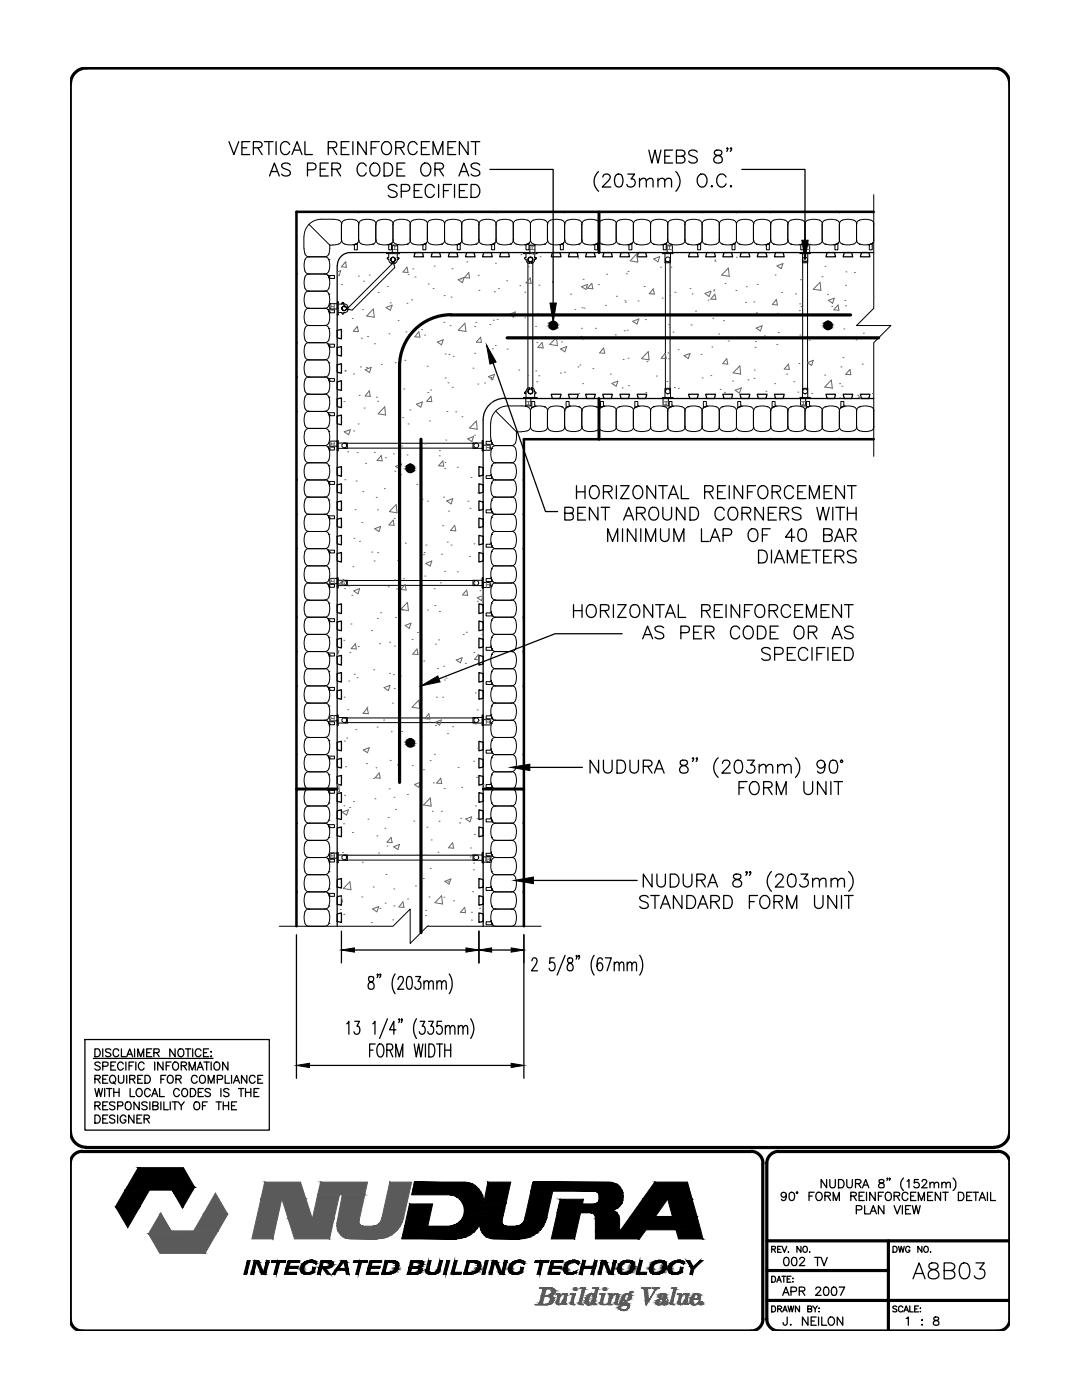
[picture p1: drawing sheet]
<svg xmlns="http://www.w3.org/2000/svg" width="216mm" height="279mm" viewBox="0 0 216 279" stroke-linecap="round" stroke-linejoin="round" font-family="sans-serif">
<!-- layer: LINE50 -->
<path d="M174.3 42.3h-54.8v8.1v-8.1h-60.3v115.2h8.1h-8.1v27.4M174.3 87.7h-54.8v-8.2v8.2h-15v69.8h-8.1h8.1v27.4" fill="none" stroke="#000" stroke-width=".51"/>
<!-- layer: line25 -->
<g fill="none" stroke="#000" stroke-width=".25">
<path d="M67.3 53v131.9M82.8 50.4h1.5l.2 .9h-1.9zM86.2 50.4h1.5l.2 .9h-1.9zM89.7 50.4h1.5l.2 .9h-1.9zM93.1 50.4h1.5l.2 .9h-1.9zM96.5 50.4h1.5l.2 .9h-1.9zM99.9 50.4h1.5l.3 .9h-2zM110.2 50.4h1.5l.2 .9h-1.9zM113.6 50.4h1.6l.2 .9h-2zM117.1 50.4h1.4l.3 .9h-1.9zM120.5 50.4h1.5l.2 .9h-1.9zM123.9 50.4h1.5l.2 .9h-1.9z"/>
<path d="M127.4 50.4h1.4l.2 .9h-1.9zM137.6 50.4h1.5l.2 .9h-1.9zM141 50.4h1.6l.2 .9h-2zM144.5 50.4h1.5l.2 .9h-2zM147.9 50.4h1.5l.2 .9h-1.9zM151.3 50.4h1.5l.2 .9h-1.9zM154.7 50.4h1.6l.2 .9h-2zM165 50.4h1.5l.2 .9h-1.9zM168.5 50.4h1.4l.3 .9h-2zM171.9 50.4h1.5l.2 .9h-1.9zM174.3 50.4h-104.4a2.56 2.56 0 0 0-2.6 2.6M67.3 76.2l.8-.2v1.9l-.8-.2z"/>
<path d="M67.3 79.6l.8-.2v2l-.8-.3zM67.3 69.4l.8-.2v1.9l-.8-.2zM67.3 65.9l.8-.2v1.9l-.8-.2zM67.3 72.8l.8-.2v1.9l-.8-.2zM100.7 79.5h73.6M100.7 79.5a4.3 4.3 0 0 0-4.3 4.3v101.1M110 78.7h1.9l-.2 .8h-1.5zM113.4 78.7h2l-.2 .8h-1.6zM116.9 78.7h1.9l-.3 .8h-1.4zM120.3 78.7h1.9l-.2 .8h-1.5zM123.7 78.7h1.9l-.2 .8h-1.5zM127.1 78.7h1.9l-.2 .8h-1.4z"/>
<path d="M137.4 78.7h1.9l-.2 .8h-1.5zM140.8 78.7h2l-.2 .8h-1.6zM144.2 78.7h2l-.2 .8h-1.5zM147.7 78.7h1.9l-.2 .8h-1.5zM151.1 78.7h1.9l-.2 .8h-1.5zM154.5 78.7h2l-.2 .8h-1.6zM164.8 78.7h1.9l-.2 .8h-1.5zM168.2 78.7h2l-.3 .8h-1.4zM171.7 78.7h1.9l-.2 .8h-1.5zM67.3 93.3l.8-.2v2l-.8-.3zM67.3 96.8l.8-.3v2l-.8-.3zM67.3 83l.8-.2v2l-.8-.2z"/>
<path d="M95.6 100l.8 .2v1.5l-.8 .2zM95.6 96.5l.8 .3v1.4l-.8 .3zM95.6 93.1l.8 .2v1.5l-.8 .3zM67.3 110.5l.8-.2v1.9l-.8-.2zM67.3 103.6l.8-.2v1.9l-.8-.2zM67.3 100.2l.8-.2v1.9l-.8-.2zM67.3 107l.8-.2v1.9l-.8-.2zM95.6 110.3l.8 .2v1.5l-.8 .2zM95.6 103.4l.8 .2v1.5l-.8 .2zM95.6 106.8l.8 .2v1.5l-.8 .2zM67.3 137.9l.8-.2v1.9l-.8-.3zM67.3 127.6l.8-.2v1.9l-.8-.2z"/>
<path d="M67.3 131l.8-.2v1.9l-.8-.2zM67.3 120.7l.8-.2v2l-.8-.3zM67.3 124.1l.8-.2v2l-.8-.2zM67.3 134.4l.8-.2v1.9l-.8-.2zM95.6 137.7l.8 .2v1.4l-.8 .3zM95.6 127.4l.8 .2v1.5l-.8 .2zM95.6 130.8l.8 .2v1.5l-.8 .2zM95.6 123.9l.8 .2v1.6l-.8 .2zM95.6 120.5l.8 .2v1.5l-.8 .3zM95.6 134.2l.8 .2v1.5l-.8 .2zM67.3 155l.8-.2v1.9l-.8-.2zM67.3 148.2l.8-.3v1.9l-.8-.2z"/>
<path d="M67.3 151.6l.8-.3v2l-.8-.2zM67.3 158.4l.8-.2v1.9l-.8-.2zM95.6 154.8l.8 .2v1.5l-.8 .2zM95.6 147.9l.8 .3v1.4l-.8 .2zM95.6 151.3l.8 .3v1.5l-.8 .2zM95.6 158.2l.8 .2v1.5l-.8 .2zM67.3 161.8l.8-.2v2l-.8-.2zM67.3 165.3l.8-.3v2l-.8-.2zM67.3 179l.8-.2v1.9l-.8-.2zM67.3 175.5l.8-.2v1.9l-.8-.2zM95.6 161.6l.8 .2v1.6l-.8 .2zM95.6 165l.8 .3v1.5l-.8 .2z"/>
<path d="M95.6 178.8l.8 .2v1.5l-.8 .2zM95.6 175.3l.8 .2v1.5l-.8 .2zM67.3 182.4l.8-.2v1.9l-.8-.2zM95.6 182.2l.8 .2v1.5l-.8 .2z"/>
</g>
<!-- layer: LINE9 -->
<g fill="none" stroke="#000" stroke-width=".2">
<path d="M174.3 38.8v22.7l-3.4 3.5h6.9l-3.5 3.4v22.7M59.2 54.6l.2 .1-.2 .1zM60.9 58.7l-.2 1.3a1.19 1.19 0 0 0 1 1.5h3.1a1.19 1.19 0 0 0 1-1.5l-.2-1.3M61.7 54.7h3.1M61.7 51.3h3.1M61.7 44.8l4.1 4.1M61.7 58.1a.87 .87 0 0 0-.9 .6M61.7 51.3a1.19 1.19 0 0 0-1 1.4v.5a1.19 1.19 0 0 0 1 1.5M61.7 54.7a1.19 1.19 0 0 0-1 1.5v.4a1.19 1.19 0 0 0 1 1.5h3.1a1.19 1.19 0 0 0 1-1.5l-.2-1.3M64.1 43.8h2.4a1.39 1.39 0 0 1 1.7 1 1.19 1.19 0 0 1 1.5-1h.4a1.19 1.19 0 0 1 1.5 1 1.19 1.19 0 0 1 1.5-1h.4a1.19 1.19 0 0 1 1.5 1 1.19 1.19 0 0 1 1.5-1h.5a1.19 1.19 0 0 1 1.5 1M64.1 43.8a3.5 3.5 0 0 0-3.5 3.4l.1 2.3a1.39 1.39 0 0 0 1 1.8M64.8 58.1a.87 .87 0 0 1 .8 .6"/>
<path d="M64.8 51.3a.87 .87 0 0 1 .8 .6M64.8 54.7a.87 .87 0 0 1 .8 .6M65.6 55.3l.2 .5 .2-.3M65.6 51.9l.2 1.3a1.19 1.19 0 0 1-1 1.5M65.6 58.7h.1M65.6 51.8h.1M65.6 55.3h.1M65.6 55.3l-.2-.4 1.3 .1v.6h-.7M65.8 48.9a2.2 2.2 0 0 1-.7 2.3l-.3 .1M65.8 48.9h.6M68.1 44.8v3.1M71 48.8h.1"/>
<path d="M71 48.7l-1.3 .2a1.19 1.19 0 0 1-1.5-1 1.41 1.41 0 0 1-1.7 1M71 48.7l-.5 .1 .3 .3M71.3 48.7v1.2h-.6v-.8M71.3 48.6l.1-.1-.4 .2M71.5 42.3h.2l-.1 .2zM71.6 44.8v3.1M74.4 48.8h.1M75 44.8v3.1M77.1 50.4v.2zM77.1 50.4h.1M77.1 50.6h2.6M77.6 50.6v.8l-.4 .1 .4 .3"/>
<path d="M77.6 51.8h.1M77.6 51.8l.1 .4 .3 .3M77.8 48.8h.1M77.9 48.7l-.6 .1 .3 .3M77.9 48.7l-1.4 .2a1.19 1.19 0 0 1-1.5-1 1.19 1.19 0 0 1-1.5 1h-.4a1.19 1.19 0 0 1-1.5-1 .87 .87 0 0 1-.6 .8M78 52.5h.1M78 51.9a.45 .45 0 0 1 .3-.5 .45 .45 0 0 1 .6 .3 .45 .45 0 0 1-.3 .5M78 52.5h.2M78 51.5a.46 .46 0 0 1 .8 0 .46 .46 0 0 1-.2 .7 .46 .46 0 0 0 .2-.7 .46 .46 0 0 0-.8 0 .46 .46 0 0 0 .2 .7l-.3-.3zM78.1 48.7v1.2h-.5v-.8M78.2 48.6v-.1l-.3 .2M78.2 52.5h.1"/>
<path d="M78.2 52.2h.1M78.2 52.2v.3M78.3 48.9h1v1.5h-1zM78.3 52.2l-.1 .4-8.6 8.7-.5 .1M78.4 44.8v3.1a.87 .87 0 0 0 .6 .8M78.5 47.9a.87 .87 0 0 1-.6 .8M78.6 52.5h.1M78.6 52.2h.1M78.6 52.2l.1 1.3-8.4 8.3-1.2-.1M78.6 52.2v.3M79 43.9a.87 .87 0 0 0-.6 .9M79.1 43.9l1.3-.1a1.19 1.19 0 0 1 1.5 1"/>
<path d="M79.3 51.8v.2a.59 .59 0 0 1-.7 .5M79.3 51.8h.1M79.3 50.6v.8h.1M79.3 51.7v.1M79.4 51.4l.2 .1-.2 .2 .2-.2zM79.4 51.7h-.1h.1M79.7 50.4v.2zM79.7 50.4h.1M81.3 48.8h.1M81.8 44.8v3.1a.87 .87 0 0 0 .6 .8M81.9 47.9a1.19 1.19 0 0 1-1.5 1l-1.3-.2M82.4 43.9a.87 .87 0 0 0-.6 .9"/>
<path d="M82.5 48.7l.9 .2 1.3-.2M82.5 43.9l1.3-.1a1.19 1.19 0 0 1 1.5 1M84.7 48.8h.1M84.7 48.7l-.5 .1M85 48.7v1.2h-.6v-.9l-.2-.2M85 48.5v.1M85.1 48.5l-.4 .2M85.2 42.3h.2l-.1 .2zM85.3 44.8v3.1a.87 .87 0 0 0 .6 .8M85.3 47.9a.87 .87 0 0 1-.6 .8M85.9 43.9a.87 .87 0 0 0-.6 .9M85.9 43.9l1.4-.1a1.19 1.19 0 0 1 1.4 1"/>
<path d="M88.1 48.8h.1M88.7 44.8v3.1a1.19 1.19 0 0 0 1.5 1l1.3-.2-.5 .1 .3 .3M88.7 47.9a1.19 1.19 0 0 1-1.4 1l-1.4-.2M91.5 43.9l-1.3-.1a1.19 1.19 0 0 0-1.5 1M91.5 48.8h.1M91.6 43.9a.87 .87 0 0 1 .6 .9M91.8 48.7v1.2h-.6v-.8M91.9 48.5l-.1 .1M92 42.3h.2l-.1 .2zM92.1 44.8v3.1a1.19 1.19 0 0 0 1.5 1l.9-.1a1 1 0 0 0 1.1-.9M92.1 44.8a1.19 1.19 0 0 1 1.5-1h.5a1.44 1.44 0 0 1 1.5 .7v.3a1.19 1.19 0 0 1 1.4-1h.5a1.19 1.19 0 0 1 1.5 1 1.19 1.19 0 0 1 1.5-1h.4a1.19 1.19 0 0 1 1.5 1 1.19 1.19 0 0 1 1.5-1h.5a1.19 1.19 0 0 1 1.4 1 1.19 1.19 0 0 1 1.5-1h.5a1.19 1.19 0 0 1 1.5 1 1.19 1.19 0 0 1 1.5-1h.4a1.19 1.19 0 0 1 1.5 1 1.19 1.19 0 0 1 1.5-1h.4a1.19 1.19 0 0 1 1.5 1 1.19 1.19 0 0 1 1.5-1h.5a1.19 1.19 0 0 1 1.5 1M92.2 47.9a.87 .87 0 0 1-.6 .8l.3-.2"/>
<path d="M95 48.8h.1M95.6 44.8v3.1M95.6 47.9a1.19 1.19 0 0 0 1.4 1l1.4-.2M98.4 48.8h.1M98.7 48.6l.1-.1-.4 .2M98.7 48.7v1.2h-.6v-.9l-.2-.2 .5-.1M98.9 42.3h.2l-.1 .2zM99 47.9a.87 .87 0 0 1-.6 .8M99 44.8v3.1M99 47.9a1.19 1.19 0 0 0 1.5 1h.4a1.19 1.19 0 0 0 1.5-1M101.8 48.8h.1M102.4 44.8v3.1"/>
<path d="M102.4 47.9a1.19 1.19 0 0 0 1.5 1l1.3-.2M104.5 50.4v.2zM104.5 50.4h.1M104.5 50.6h2.6M105 50.6v.8l-.3 .1 .3 .3M105 51.8h.1M105 51.8l.1 .4 .3 .3M105.2 48.7l-.5 .1 .3 .3M105.3 48.8h.1M105.3 51.8v26.3M105.4 52.5h.1M105.4 52.5h.2"/>
<path d="M105.6 48.6v-.1l-.4 .2M105.6 48.7v1.2h-.6v-.8M105.7 52.5h.1M105.7 52.2h.1M105.7 52.2v.3M105.7 48.9h1v1.5h-1zM105.8 47.9a.87 .87 0 0 1-.6 .8M105.8 44.8v3.1M105.8 47.9a1.19 1.19 0 0 0 1.5 1h.5a1.19 1.19 0 0 0 1.5-1 1.19 1.19 0 0 0 1.5 1l1.3-.2M106 52.5h.1M106 52.2h.1M106 52.2v.3"/>
<path d="M106.3 51.8v26.3M106.7 51.8v.2a.58 .58 0 0 1-.7 .5M106.7 51.8h.1M106.7 50.6v.8h.2M106.7 51.7v.1M106.9 51.4l.1 .1-.1 .2 .1-.2zM106.9 51.7h-.2h.2M107.1 50.4v.2zM107.1 50.4h.1M108.6 48.8h.1M109.2 44.8v3.1M112.1 48.8h.1"/>
<path d="M112.4 48.6l.1-.1-.4 .2M112.4 48.7v1.2h-.6v-.9l-.2-.2 .5-.1M112.6 42.3h.2l-.1 .2zM112.7 44.8v3.1M115.5 48.8h.1M116.1 44.8v3.1M118.9 48.8h.1M119 48.7l-.6 .1 .3 .3M119 48.7l-1.4 .2a1.19 1.19 0 0 1-1.5-1 1.19 1.19 0 0 1-1.5 1h-.4a1.19 1.19 0 0 1-1.5-1 .87 .87 0 0 1-.6 .8M119.2 48.7v1.2h-.5v-.8M119.3 48.6v-.1l-.3 .2M119.5 44.8v3.1a.87 .87 0 0 0 .6 .8"/>
<path d="M119.6 47.9a.87 .87 0 0 1-.6 .8M120.1 48.8h.1M120.1 43.9a.87 .87 0 0 0-.6 .9M120.2 48.7l.9 .2 1.3-.2M122.4 43.9l-1.3-.1-.9 .1M122.4 43.9a.87 .87 0 0 1 .6 .9M123 44.8v3.1a.87 .87 0 0 0 .6 .8M123 47.9a.87 .87 0 0 1-.6 .8M123.5 48.8h.1M123.6 43.9a.87 .87 0 0 0-.6 .9M123.6 48.7l.9 .2 1.3-.2M123.6 43.9l1.3-.1a1.19 1.19 0 0 1 1.5 1"/>
<path d="M125.8 48.8h.1M125.8 48.7l-.5 .1M126.1 48.7v1.2h-.6v-.9l-.2-.2M126.1 48.5v.1M126.2 48.5l-.4 .2M126.3 42.3h.2l-.1 .2zM126.4 44.8v3.1a1.19 1.19 0 0 0 1.5 1l1.3-.2M126.4 47.9a.87 .87 0 0 1-.6 .8M127 48.8h.1M129.2 43.9l-1.3-.1a1.19 1.19 0 0 0-1.5 1M129.2 43.9a.87 .87 0 0 1 .7 .9M129.8 44.8v3.1a1.19 1.19 0 0 0 1.5 1l1.3-.2-.5 .1"/>
<path d="M129.9 47.9a.87 .87 0 0 1-.7 .8M130.4 48.8h.1M132.1 48.8l.3 .3M132.2 50.4h2.1v.2h-2.1zM132.6 43.9l-1.3-.1a1.19 1.19 0 0 0-1.5 1M132.6 48.8h.1M132.7 43.9a.87 .87 0 0 1 .6 .9M132.7 50.6v1.8h1.1v-1.8M132.8 51.8v26.3M132.9 48.7v1.2h-.6v-.8M133 48.5l-.1 .1M133.1 48.9h1.1v1.5h-1.1z"/>
<path d="M133.2 44.8a1.19 1.19 0 0 1 1.5-1h.5a1.44 1.44 0 0 1 1.5 .7v.3M133.2 44.8v3.1a1.19 1.19 0 0 0 1.5 1l.9-.1a1 1 0 0 0 1.1-.9M133.3 47.9a.87 .87 0 0 1-.6 .8l.3-.2M133.7 51.8v26.3M133.8 48.8h.1M136.7 44.8a1.19 1.19 0 0 1 1.5-1h.4a1.19 1.19 0 0 1 1.5 1 1.19 1.19 0 0 1 1.5-1h.4a1.19 1.19 0 0 1 1.5 1 1.19 1.19 0 0 1 1.5-1h.5a1.19 1.19 0 0 1 1.5 1 1.19 1.19 0 0 1 1.4-1h.5a1.19 1.19 0 0 1 1.5 1 1.19 1.19 0 0 1 1.5-1h.4a1.19 1.19 0 0 1 1.5 1 1.19 1.19 0 0 1 1.5-1h.5a1.19 1.19 0 0 1 1.4 1 1.19 1.19 0 0 1 1.5-1h.5a1.19 1.19 0 0 1 1.5 1M136.7 44.8v3.1a1.19 1.19 0 0 0 1.5 1l1.3-.2M137.3 48.8h.1M139.5 48.8h.1M139.8 48.7v1.2h-.6v-.9l-.2-.2 .5-.1M139.8 48.6l.1-.1-.4 .2M140 42.3h.2l-.1 .2z"/>
<path d="M140.1 47.9a1.19 1.19 0 0 0 1.5 1h.4a1.19 1.19 0 0 0 1.5-1M140.1 44.8v3.1M140.1 47.9a.87 .87 0 0 1-.6 .8M140.7 48.8h.1M143.5 47.9a1.19 1.19 0 0 0 1.5 1l1.4-.2M143.5 44.8v3.1M144.1 48.8h.1M146.4 48.7l-.6 .1 .3 .3M146.4 48.8h.1M146.7 48.7v1.2h-.6v-.8M146.7 48.6v-.1l-.3 .2M146.8 42.3h.2v.2z"/>
<path d="M147 47.9a1.19 1.19 0 0 0 1.4 1h.5a1.19 1.19 0 0 0 1.5-1 1.19 1.19 0 0 0 1.5 1l1.3-.2M147 44.8v3.1M147 47.9a.87 .87 0 0 1-.6 .8M147.5 48.8h.1M150.3 44.8v3.1M150.9 48.8h.1M153.2 48.8h.1M153.5 48.6l.1-.1-.4 .2M153.5 48.7v1.2h-.6v-.9l-.2-.2 .5-.1M153.7 42.3h.2l-.1 .2zM153.8 44.8v3.1M154.4 48.8h.1"/>
<path d="M157.2 44.8v3.1M157.8 48.8h.1M159.6 50.4h2.1v.2h-2.1zM160 48.8h.1M160.1 48.7l-1.4 .2a1.19 1.19 0 0 1-1.5-1 1.19 1.19 0 0 1-1.4 1h-.5a1.19 1.19 0 0 1-1.5-1 .87 .87 0 0 1-.6 .8M160.1 48.7l-.6 .1 .3 .3M160.1 50.6v1.8h1.1v-1.8M160.2 51.8v26.3M160.3 48.7v1.2h-.5v-.8M160.4 48.6v-.1l-.3 .2M160.5 48.9h1.1v1.5h-1.1zM160.6 44.8v3.1a.87 .87 0 0 0 .6 .8"/>
<path d="M160.7 47.9a.87 .87 0 0 1-.6 .8M161.1 51.8v26.3M161.2 48.8h.1M161.2 43.9a.87 .87 0 0 0-.6 .9M161.3 43.9l1.3-.1a1.19 1.19 0 0 1 1.5 1M164.1 44.8v3.1a.87 .87 0 0 0 .6 .8M164.1 47.9a1.19 1.19 0 0 1-1.5 1l-1.3-.2M164.6 48.8h.1M164.7 43.9a.87 .87 0 0 0-.6 .9M164.7 48.7l.9 .2 1.3-.2M164.7 43.9l1.3-.1a1.19 1.19 0 0 1 1.5 1M166.9 48.8h.1"/>
<path d="M166.9 48.7l-.5 .1M167.2 48.7v1.2h-.6v-.9l-.2-.2M167.3 48.5l-.1 .1M167.3 48.5l-.4 .2M167.4 42.3h.2l-.1 .2zM167.5 44.8v3.1a1.19 1.19 0 0 0 1.5 1l1.3-.2M167.5 47.9a.87 .87 0 0 1-.6 .8M168.1 48.8h.1M170.3 43.9l-1.3-.1a1.19 1.19 0 0 0-1.5 1M170.4 43.9a.87 .87 0 0 1 .6 .9M170.9 44.8v3.1a1.19 1.19 0 0 0 1.5 1l1.3-.2-.5 .1M171 47.9a.87 .87 0 0 1-.6 .8"/>
<path d="M171.5 48.8h.1M173.2 48.8l.3 .3M173.7 43.9l-1.3-.1a1.19 1.19 0 0 0-1.5 1M173.8 48.8h.1M173.8 43.9a.87 .87 0 0 1 .6 .9M174 48.7v1.2h-.5v-.8M174.1 48.5l-.1 .1M174.3 42.3h-.1l.1 .2M174.3 44.8v3.1M174.4 47.9a.87 .87 0 0 1-.6 .8l.4-.2M59.2 75.1l.2 .2h-.2zM59.2 68.3l.2 .1-.2 .1z"/>
<path d="M60.8 67.8a.87 .87 0 0 0 .9 .6h3.1a.87 .87 0 0 0 .8-.6M60.8 71.2a.87 .87 0 0 0 .9 .6h3.1a.87 .87 0 0 0 .8-.6M60.8 74.7a.87 .87 0 0 0 .9 .6h3.1a.87 .87 0 0 0 .8-.6M60.9 62.1l-.2 1.4a1.19 1.19 0 0 0 1 1.5M61.7 78.7h3.1M61.7 65h3.1M61.7 75.2a1.19 1.19 0 0 0-1 1.5v.5a1.19 1.19 0 0 0 1 1.4 1.19 1.19 0 0 0-1 1.5v.5a1.19 1.19 0 0 0 1 1.5 1.19 1.19 0 0 0-1 1.5v.4a1.19 1.19 0 0 0 1 1.5M61.7 64.9a1.19 1.19 0 0 0-1 1.5l.2 1.4M61.7 68.4a1.19 1.19 0 0 0-1 1.4l.2 1.4M61.7 71.8a1.19 1.19 0 0 0-1 1.5l.2 1.3M61.7 61.5a.87 .87 0 0 0-.9 .6M64.8 75.2a.87 .87 0 0 1 .8 .6"/>
<path d="M64.8 64.9a.87 .87 0 0 1 .8 .6M64.8 68.4a.87 .87 0 0 1 .8 .6M64.8 71.8a1.19 1.19 0 0 1 1 1.5l-.2 1.3M64.8 61.5a.87 .87 0 0 1 .8 .6l-.2-.4M65.4 68.6l.2 .4M65.4 68.6l1.3 .1v.6h-.7M65.4 61.8h1.3v.6h-.7M65.5 75.6h1.2v.5h-.7M65.6 75.5l-.2-.1 .2 .4M65.6 75.8l.2 .5 .2-.2M65.6 69l.2 .5 .2-.3M65.6 62.1l.2 .6 .2-.3"/>
<path d="M65.6 75.8l.2 1.4a1.19 1.19 0 0 1-1 1.4 .87 .87 0 0 1 .8 .6M65.6 65.5l.2 .9-.2 1.4M65.6 69l.2 .8-.2 1.4M65.6 62.1l.2 1.4a1.19 1.19 0 0 1-1 1.5M65.6 79.2l.2 1.4a1.19 1.19 0 0 1-1 1.5 .87 .87 0 0 1 .8 .6M65.6 75.8h.1M65.6 65.6h.1M65.6 69h.1M65.6 72.4h.1M65.6 62.1h.1M65.6 79.3h.1M65.8 60.6h1.5v1.1h-1.5z"/>
<path d="M67.3 62.8h.1M67.3 60.3h.1M67.3 62.8h.2zM67.3 60.3h.2zM67.5 62.4h.8l.1 .3 .3-.3M67.5 60.3v2.5M68.3 61.4h.1M68.3 60.5v.2h-.8M68.3 60.4v.1l.1-.1 .2 .1zM68.6 60.5v.2v-.2M68.6 60.7h.1M68.6 61.2h.1"/>
<path d="M68.7 60.7h.2a.59 .59 0 0 1 .5 .7M68.7 62.4h.1M68.7 60.7h.1M68.8 61.1a.45 .45 0 0 0-.6 .3 .45 .45 0 0 0 .3 .6 .45 .45 0 0 0 .6-.3M69.1 61.7h.1M69.1 61.4h.1M69.1 61.4h.3M69.4 61.7h.1M69.4 61.4h.1M69.4 62h.1M69.4 62l-.3 .3-.4 .1M69.4 61.7v.3"/>
<path d="M104.5 79.3v.2zM104.5 79.3h2.6M104.5 79.5h.1M104.7 78.3l.1 .3zM104.8 78.3h.2h-.2M104.8 78.6h.2v.7M104.9 79.5h1v1.5h-1zM105 78.1h.1M105 78.1v.2M105.6 77.4l.1 .1M105.6 77.4a.64 .64 0 0 0-.6 .7M105.7 77.7h.1"/>
<path d="M105.7 77.5v.2M106 77.5h.1M106 77.7h.1M106 77.5v.2M106 77.4h.3M106.3 77.4h.1M106.3 77.4l.3 .3 .1 .4M106.7 78.1l.3 .3-.3 .2v.7M106.7 78.1h.1M107.1 79.3v.2zM107.1 79.5h.1M132.2 79.3h2.1v.2h-2.1z"/>
<path d="M132.3 79.5h1.1v1.5h-1.1zM132.7 79.3v-1.8h1.1v1.8M159.6 79.3h2.1v.2h-2.1zM159.7 79.5h1.1v1.5h-1.1zM160.1 79.3v-1.8h1.1v1.8M59.2 95.7l.2 .1-.2 .1zM59.2 82l.2 .1-.2 .1zM60.9 96.4l-.2 1.3a1.19 1.19 0 0 0 1 1.5h3.1a1.19 1.19 0 0 0 1-1.5l-.2-1.3M60.9 99.8l-.2 1.4a1.19 1.19 0 0 0 1 1.4h3.1a1.19 1.19 0 0 0 1-1.4l-.2-1.4M61.7 92.4h3.1M61.7 88.9h3.1M61.7 85.5h3.1"/>
<path d="M61.7 82.1h3.1M61.7 95.7a.87 .87 0 0 0-.9 .6M61.7 92.4a1.19 1.19 0 0 0-1 1.4v.5a1.19 1.19 0 0 0 1 1.5h3.1a1.19 1.19 0 0 0 1-1.5l-.2-1.3M61.7 85.5a1.19 1.19 0 0 0-1 1.5v.4a1.19 1.19 0 0 0 1 1.5M61.7 88.9a1.19 1.19 0 0 0-1 1.5v.5a1.19 1.19 0 0 0 1 1.5M61.7 99.2a.87 .87 0 0 0-.9 .6M64.8 95.7a.87 .87 0 0 1 .8 .6l-.2-.3M64.8 92.4a.87 .87 0 0 1 .8 .6M64.8 85.5a.87 .87 0 0 1 .8 .6M64.8 88.9a.87 .87 0 0 1 .8 .6M64.8 99.2a.87 .87 0 0 1 .8 .6M65.4 96l1.3 .1v.6h-.7"/>
<path d="M65.6 96.4l.2 .5 .2-.3M65.6 89.5l.2 .6 .2-.3M65.6 82.7l.2 .5 .2-.3M65.6 86.1l.2 1.3a1.19 1.19 0 0 1-1 1.5M65.6 89.5l.2 1.4a1.19 1.19 0 0 1-1 1.5M65.6 82.7l.2 1.3a1.19 1.19 0 0 1-1 1.5M65.6 96.4h.1M65.6 92.9h.1M65.6 89.5h.1M65.6 82.7h.1M65.6 86.1h.1M65.6 99.8h.1"/>
<path d="M65.6 89.5l-.2-.3h1.3v.6h-.7M65.6 82.7l-.2-.4 1.3 .1v.6h-.7M65.8 88h1.5v1.1h-1.5zM67.3 87.9h.2v2.1h-.2zM67.5 88.4h1.8v1.1h-1.8M68.7 89.4h26.3M68.7 88.5h26.3M96.2 88.4h-1.8v1.1h1.8M96.2 87.9h.2v2.1h-.2zM96.4 88.8h1.5v1.1h-1.5zM97.9 84.4v2.8M97.9 87.2l.2 1.1"/>
<path d="M98 94.7l.1 .5M98 87.8l.1 .5M98 94.7l-.1 .2h-.9v.6h1.2M98 87.8l-.1 .3h-.9v.6h1.2M98.1 95.2l.2 .4M98.1 95.2a.87 .87 0 0 0 .8 .6h3.1M98.1 88.3l.2 .4M98.1 88.3a.87 .87 0 0 0 .8 .6M98.1 95.2h.1M98.1 92.9h.1M98.1 96.4h.1M98.1 88.3h.1"/>
<path d="M98.1 89.5h.1M98.1 99.8h.1M98.1 93l-.2 .8 .2 1.4M98.1 96.4l-.2 1.3a1.19 1.19 0 0 0 1 1.5h3.1M98.1 89.5l-.2 1.4a1.19 1.19 0 0 0 1 1.5M98.1 99.8l-.2 .9 .2 1.3M98.2 95.5l.2 .1M98.2 88.6l.2 .1M98.9 92.4h3.1M98.9 88.9h3.1M98.9 82l4.2 4.2M98.9 92.4a.87 .87 0 0 0-.8 .6"/>
<path d="M98.9 95.7a.87 .87 0 0 0-.8 .6M98.9 88.9a.87 .87 0 0 0-.8 .6M98.9 99.2a.87 .87 0 0 0-.8 .6M102.1 95.7a.87 .87 0 0 1 .8 .6M102.1 99.2a.87 .87 0 0 1 .8 .6M102.9 96.4l.1 1.3a1.19 1.19 0 0 1-.9 1.5M102.9 99.8l.1 1.4a1.19 1.19 0 0 1-.9 1.4M103.1 87.2a1.39 1.39 0 0 1-1 1.7 1.19 1.19 0 0 1 .9 1.5v.5a1.19 1.19 0 0 1-.9 1.5 1.19 1.19 0 0 1 .9 1.4v.5a1.19 1.19 0 0 1-.9 1.5M104.1 86.2h-1v1M104.3 95.8l.2-.1v.2zM105.2 81.2l-.8-.2h-3.1a3.4 3.4 0 0 0-3.4 3.4M105.2 81.2a.87 .87 0 0 1 .6 .8"/>
<path d="M105.8 85.1a1.41 1.41 0 0 1-1.7 1M105.8 82v3.2M105.8 85.1a1.19 1.19 0 0 0 1.5 1h.5a1.19 1.19 0 0 0 1.5-1 1.19 1.19 0 0 0 1.5 1h.4a1.19 1.19 0 0 0 1.5-1 1.19 1.19 0 0 0 1.5 1h.4a1.19 1.19 0 0 0 1.5-1 1.19 1.19 0 0 0 1.5 1h.5a1.19 1.19 0 0 0 1.5-1M106.1 81.3v.1M106.4 81.2h.1M106.4 81.2l-.3 .2M106.4 81.2a.87 .87 0 0 0-.6 .8M106.7 80.8v-.7h-.6v1.2M106.7 80.8l.3 .3-.6 .1 .9-.2 1.4 .2M108.6 81.2h.1M108.7 81.2a.87 .87 0 0 1 .6 .8 .87 .87 0 0 1 .6-.8M109.2 82v3.2"/>
<path d="M112.1 81.2h.1M112.1 81.2l-1.3-.2-.9 .2M112.1 81.2a.87 .87 0 0 1 .6 .8 .87 .87 0 0 1 .6-.8l-.4 .2M112.7 82v3.2M113 81.3l-.1 .1M113.3 81.2h.1M113.6 80.8l.2 .3-.5 .1 .9-.2 1.3 .2M113.6 80.8v-.7h-.6v1.2M115.5 81.2h.1M115.5 81.2a.87 .87 0 0 1 .6 .8 .87 .87 0 0 1 .6-.8M116.1 82v3.2M118.9 81.2h.1"/>
<path d="M119 81.2l-1.4-.2-.9 .2M119 81.2a.87 .87 0 0 1 .6 .8M119.9 81.3l-.1 .1M120.1 81.2h.1M120.1 81.2a.87 .87 0 0 0-.6 .8v3.1a.87 .87 0 0 0 .6 .9M120.1 81.2l-.3 .2M120.2 86l1.3 .1 .9-.1M120.4 80.8l.3 .3-.5 .1 .9-.2 1.3 .2M120.4 80.8v-.7h-.6v1.2M122.4 81.2a.87 .87 0 0 1 .6 .8M123 85.1a.87 .87 0 0 1-.6 .9M123.5 81.2h.1"/>
<path d="M123.6 81.2a.87 .87 0 0 0-.6 .8v3.1a.87 .87 0 0 0 .6 .9M125.8 81.2l-1.3-.2-.9 .2M125.8 81.2a.87 .87 0 0 1 .6 .8M126.4 87.4l.1 .3h-.2zM126.4 85.1a1.19 1.19 0 0 1-1.5 1l-1.3-.1M126.7 81.3v.1M127 81.2h.1M127 81.2a.87 .87 0 0 0-.6 .8v3.1a1.19 1.19 0 0 0 1.5 1l1.3-.1M127 81.2l-.4 .2M127.3 80.8l.2 .3M127.3 80.8v-.7h-.6v1.2M127.5 81.1l-.5 .1 .9-.2 1.3 .2"/>
<path d="M129.2 81.2a.87 .87 0 0 1 .7 .8M129.9 85.1a.87 .87 0 0 1-.7 .9M130.4 81.2h.1M130.4 81.2a.87 .87 0 0 0-.6 .8v3.1a1.19 1.19 0 0 0 1.5 1l1.3-.1M132.6 81.2l-1.3-.2-.9 .2M132.7 81.2a.87 .87 0 0 1 .6 .8M133.3 85.1a.87 .87 0 0 1-.6 .9M133.6 81.3l-.1 .1M133.8 81.2h.1M133.8 81.2a.87 .87 0 0 0-.6 .8v3.1a1.19 1.19 0 0 0 1.5 1h.5a1.44 1.44 0 0 0 1.5-.7v-.3M133.8 81.2l-.3 .2M134.1 80.8l.3 .3-.6 .1 .9-.2 1.4 .2"/>
<path d="M134.1 80.8v-.7h-.6v1.2M136.1 81.2a.87 .87 0 0 1 .6 .8M137.3 81.2h.1M137.3 81.2a.87 .87 0 0 0-.6 .8v3.1a1.19 1.19 0 0 0 1.5 1h.4a1.19 1.19 0 0 0 1.5-1M139.5 81.2l-1.3-.2-.9 .2M139.5 81.2a.87 .87 0 0 1 .6 .8M140.1 85.1a1.19 1.19 0 0 0 1.5 1h.4a1.19 1.19 0 0 0 1.5-1M140.1 87.4l.1 .3h-.2zM140.1 82v3.2M140.4 81.3l-.1 .1M140.7 81.2h.1M140.7 81.2a.87 .87 0 0 0-.6 .8"/>
<path d="M140.7 81.2l-.4 .2M140.9 80.8v-.7h-.6v1.2M140.9 80.8l.3 .3-.5 .1 .9-.2 1.3 .2M142.9 81.2a.87 .87 0 0 1 .6 .8M143.5 85.1a1.19 1.19 0 0 0 1.5 1h.5a1.19 1.19 0 0 0 1.5-1M143.5 82v3.2M144.1 81.2h.1M144.1 81.2a.87 .87 0 0 0-.6 .8M146.4 81.2l-1.4-.2-.9 .2M146.4 81.2a.87 .87 0 0 1 .6 .8M147 85.1a1.19 1.19 0 0 0 1.4 1h.5a1.19 1.19 0 0 0 1.5-1 1.19 1.19 0 0 0 1.5 1h.4a1.19 1.19 0 0 0 1.5-1 1.19 1.19 0 0 0 1.5 1h.5a1.19 1.19 0 0 0 1.4-1 1.19 1.19 0 0 0 1.5 1h.5a1.19 1.19 0 0 0 1.5-1M147 87.4v.3h-.2z"/>
<path d="M147 82v3.2M147.2 81.3v.1M147.5 81.2h.1M147.6 81.2a.87 .87 0 0 0-.6 .8M147.6 81.2l-.4 .2M147.8 80.8v-.7h-.6v1.2M147.8 80.8l.3 .3-.5 .1 .8-.2 1.4 .2M149.8 81.2a.87 .87 0 0 1 .6 .8 .87 .87 0 0 1 .6-.8M150.3 82v3.2M150.9 81.2h.1M153.2 81.2l-1.3-.2-.9 .2M153.2 81.2a.87 .87 0 0 1 .6 .8 .87 .87 0 0 1 .6-.8l-.4 .2"/>
<path d="M153.8 87.4l.1 .3h-.2zM153.8 82v3.2M154.1 81.3l-.1 .1M154.4 81.2h.1M154.7 80.8v-.7h-.6v1.2M154.7 80.8l.2 .3-.5 .1 .9-.2 1.3 .2M156.6 81.2a.87 .87 0 0 1 .6 .8 .87 .87 0 0 1 .6-.8M157.2 82v3.2M157.8 81.2h.1M160.1 81.2l-1.4-.2-.9 .2M160.1 81.2a.87 .87 0 0 1 .6 .8M161 81.3l-.1 .1"/>
<path d="M161.2 81.2h.1M161.2 81.2a.87 .87 0 0 0-.6 .8v3.1a.87 .87 0 0 0 .6 .9M161.2 81.2l-.3 .2M161.5 80.8v-.7h-.6v1.2M161.5 80.8l.3 .3-.5 .1 .9-.2 1.3 .2M163.5 81.2a.87 .87 0 0 1 .6 .8M164.1 85.1a1.19 1.19 0 0 1-1.5 1l-1.3-.1M164.6 81.2h.1M164.7 81.2a.87 .87 0 0 0-.6 .8v3.1a.87 .87 0 0 0 .6 .9M166.9 81.2l-1.3-.2-.9 .2M166.9 81.2a.87 .87 0 0 1 .6 .8M167.5 87.4l.1 .3h-.2z"/>
<path d="M167.5 85.1a1.19 1.19 0 0 1-1.5 1l-1.3-.1M167.8 81.3v.1M168.1 81.2h.1M168.1 81.2a.87 .87 0 0 0-.6 .8v3.1a1.19 1.19 0 0 0 1.5 1l1.3-.1M168.1 81.2l-.4 .2M168.4 80.8v-.7h-.6v1.2M168.4 80.8l.2 .3M168.6 81.1l-.5 .1 .9-.2 1.3 .2M170.4 81.2a.87 .87 0 0 1 .6 .8M171 85.1a.87 .87 0 0 1-.6 .9M171.5 81.2h.1M171.5 81.2a.87 .87 0 0 0-.6 .8v3.1a1.19 1.19 0 0 0 1.5 1l1.3-.1"/>
<path d="M173.7 81.2l-1.3-.2-.9 .2M173.8 81.2a.87 .87 0 0 1 .6 .8M174.3 87.4l-.1 .3h.1M174.3 82v3.2M174.4 85.1a.87 .87 0 0 1-.6 .9M59.2 109.4l.2 .1-.2 .1zM59.2 102.6h.2l-.2 .2zM60.8 112.3a.87 .87 0 0 0 .9 .6h3.1a.87 .87 0 0 0 .8-.6M60.8 105.5a.87 .87 0 0 0 .9 .6M60.8 108.9a.87 .87 0 0 0 .9 .6h3.1a.87 .87 0 0 0 .8-.6M61.7 119.8h3.1M61.7 116.4h3.1"/>
<path d="M61.7 106.1h3.1M61.7 112.9a1.19 1.19 0 0 0-1 1.5v.4a1.19 1.19 0 0 0 1 1.5 1.19 1.19 0 0 0-1 1.5v.5a1.19 1.19 0 0 0 1 1.4 1.19 1.19 0 0 0-1 1.5v.5a1.19 1.19 0 0 0 1 1.5M61.7 109.5a1.19 1.19 0 0 0-1 1.4l.2 1.4M61.7 102.6a1.19 1.19 0 0 0-1 1.5l.2 1.3M61.7 106a1.19 1.19 0 0 0-1 1.5l.2 1.4M64.8 109.5a.87 .87 0 0 1 .8 .6M64.8 112.9a1.19 1.19 0 0 1 1 1.5v.4a1.19 1.19 0 0 1-1 1.5 .87 .87 0 0 1 .8 .6M64.8 102.6a.87 .87 0 0 1 .8 .6M64.8 106a.87 .87 0 0 1 .8 .6M65.4 109.7l.2 .4M65.4 102.8l.2 .4M65.4 109.7l1.3 .1v.5h-.7"/>
<path d="M65.4 102.9h1.3v.6h-.7M65.6 116.9l.2 .5 .2-.2M65.6 110.1l.2 .5 .2-.3M65.6 103.2l.2 .5M65.6 116.9l.2 1.4a1.19 1.19 0 0 1-1 1.4 .87 .87 0 0 1 .8 .6M65.6 110.1l.2 .8-.2 1.4M65.6 103.2l.2 .9-.2 1.3M65.6 106.6l.2 .9-.2 1.4M65.6 117h.1M65.6 110.1h.1M65.6 113.5h.1M65.6 103.2h.1"/>
<path d="M65.6 106.7h.1M65.6 116.9l-.2-.3h1.3v.6h-.7M65.6 105.5a.87 .87 0 0 1-.8 .6M65.8 115.4h1.5v1.1h-1.5zM66 103.5l-.2 .3M67.3 115.3h.2v2.1h-.2zM67.5 115.8h1.8v1.1h-1.8M68.7 116.8h26.3M94.4 115.8v1.1h1.8M96.2 115.3h.2v2.1h-.2zM96.2 115.8l-27.5 .1M96.4 116.2h1.5v1h-1.5z"/>
<path d="M98 115.2l.1 .5M98 101.5l.1 .5M98 115.2l-.1 .2-.9 .1v.6h1.2M98 101.5l-.1 .2-.9 .1v.5h1.2M98 108.3l-.1 .3h-.9v.6h1.2M98.1 115.7l.2 .4M98.1 112.3a.87 .87 0 0 0 .8 .6h3.1M98.1 115.7a.87 .87 0 0 0 .8 .6 .87 .87 0 0 0-.8 .6M98.1 102l.2 .4M98.1 105.5a.87 .87 0 0 0 .8 .6M98.1 108.9a.87 .87 0 0 0 .8 .6h3.1M98.1 108.9l.2 .4"/>
<path d="M98.1 102a.87 .87 0 0 0 .8 .6h3.1M98.1 115.8h.1M98.1 110.1h.1M98.1 113.5h.1M98.1 102.1h.1M98.1 103.2h.1M98.1 106.7h.1M98.1 108.9h.1M98.1 117h.1M98.1 116.9l-.2 1.4a1.19 1.19 0 0 0 1 1.4 .87 .87 0 0 0-.8 .6M98.1 106.6l-.2 .9 .2 1.4-.1-.6M98.2 116l.2 .1"/>
<path d="M98.2 102.3l.2 .1M98.2 109.2h.2M98.9 119.8h3.1M98.9 116.4h3.1M98.9 106.1h3.1M98.9 109.5a1.19 1.19 0 0 0-1 1.4l.2 1.4M98.9 112.9a1.19 1.19 0 0 0-1 1.5l.2 1.3M98.9 102.6a1.19 1.19 0 0 0-1 1.5l.2 1.3M98.9 106a.87 .87 0 0 0-.8 .6M102.1 112.9a1.19 1.19 0 0 1 .9 1.5v.4a1.19 1.19 0 0 1-.9 1.5 1.19 1.19 0 0 1 .9 1.5v.5a1.19 1.19 0 0 1-.9 1.4 1.19 1.19 0 0 1 .9 1.5v.5a1.19 1.19 0 0 1-.9 1.5 1.19 1.19 0 0 1 .9 1.5v.4a1.19 1.19 0 0 1-.9 1.5 1.19 1.19 0 0 1 .9 1.5v.4a1.19 1.19 0 0 1-.9 1.5 1.19 1.19 0 0 1 .9 1.5v.5a1.19 1.19 0 0 1-.9 1.5 .89 .89 0 0 1 .9 1v.9a1.19 1.19 0 0 1-.9 1.5M102.1 109.5a1.19 1.19 0 0 1 .9 1.4l-.1 1.4M102.1 102.6a1.19 1.19 0 0 1 .9 1.5l-.1 1.3"/>
<path d="M102.9 112.3a.87 .87 0 0 1-.8 .6M102.9 105.5a.87 .87 0 0 1-.8 .6 .88 .88 0 0 1 .9 1v.9l-.1 .9M102.9 108.9a.87 .87 0 0 1-.8 .6M104.3 109.5l.2-.1v.2zM104.3 102.6h.2v.2zM59.2 136.8l.2 .1-.2 .1zM59.2 129.9l.2 .1-.2 .2zM59.2 123.1l.2 .1-.2 .1zM60.9 137.5l-.2 1.3a1.19 1.19 0 0 0 1 1.5h3.1a1.19 1.19 0 0 0 1-1.5l-.2-1.3M61.7 133.5h3.1M61.7 130h3.1M61.7 123.2h3.1"/>
<path d="M61.7 126.6h3.1M61.7 136.8a.87 .87 0 0 0-.9 .7M61.7 130a1.19 1.19 0 0 0-1 1.5v.5a1.19 1.19 0 0 0 1 1.5M61.7 126.6a1.19 1.19 0 0 0-1 1.5v.4a1.19 1.19 0 0 0 1 1.5M61.7 123.2a1.19 1.19 0 0 0-1 1.5v.4a1.19 1.19 0 0 0 1 1.5M61.7 133.4a.97 .97 0 0 0-1 1.1v.9a1.19 1.19 0 0 0 1 1.5h3.1a1.19 1.19 0 0 0 1-1.5l-.2-1.3M64.8 136.8a.87 .87 0 0 1 .8 .7l-.2-.4M64.8 130a.87 .87 0 0 1 .8 .6M64.8 126.6a.87 .87 0 0 1 .8 .6M64.8 123.2a.87 .87 0 0 1 .8 .6M64.8 133.4a.87 .87 0 0 1 .8 .6M65.4 137.1l1.3 .1v.6h-.7"/>
<path d="M65.6 137.5l.2 .5 .2-.3M65.6 130.6l.2 .6 .2-.3M65.6 123.8l.2 .5 .2-.3M65.6 130.6l.2 1.4a1.19 1.19 0 0 1-1 1.5M65.6 120.3l.2 1.4a1.19 1.19 0 0 1-1 1.5M65.6 127.2l.2 1.3a1.19 1.19 0 0 1-1 1.5M65.6 123.8l.2 1.3a1.19 1.19 0 0 1-1 1.5M65.6 137.5h.1M65.6 130.6h.1M65.6 123.8h.1M65.6 120.4h.1M65.6 127.2h.1"/>
<path d="M65.6 134.1h.1M65.6 130.6l-.2-.3h1.3v.6h-.7M65.6 123.8l-.2-.4 1.3 .1v.6h-.7M98 135.8l.1 .5M98 128.9l.1 .5M98 122.1l.1 .5M98 135.8l-.1 .2h-.9v.6h1.2M98 128.9l-.1 .3h-.9v.6h1.2M98 122.1l-.1 .2h-.9v.6h1.2M98.1 136.3l.2 .4M98.1 129.4l.2 .4M98.1 122.6l.2 .3"/>
<path d="M98.1 122.6a.87 .87 0 0 0 .8 .6M98.1 129.4a.87 .87 0 0 0 .8 .6M98.1 136.3a.87 .87 0 0 0 .8 .6h3.1M98.1 136.3h.1M98.1 137.5h.1M98.1 129.4h.1M98.1 130.6h.1M98.1 122.6h.1M98.1 120.4h.1M98.1 127.2h.1M98.1 123.8h.1M98.1 134.1h.1"/>
<path d="M98.1 137.5l-.2 1.3a1.19 1.19 0 0 0 1 1.5h3.1M98.1 130.6l-.2 1.4a1.19 1.19 0 0 0 1 1.5M98.1 120.3l-.2 .9 .2 1.4M98.1 127.2l-.2 .9 .2 1.3M98.1 123.8l-.2 1.3a1.19 1.19 0 0 0 1 1.5M98.1 134.1l-.2 .9 .2 1.3M98.2 136.6h.2M98.2 129.7l.2 .1M98.2 122.9h.2M98.9 133.5h3.1M98.9 130h3.1M98.9 123.2h3.1"/>
<path d="M98.9 126.6h3.1M98.9 136.8a.87 .87 0 0 0-.8 .7M98.9 130a.87 .87 0 0 0-.8 .6M98.9 126.6a.87 .87 0 0 0-.8 .6M98.9 123.2a.87 .87 0 0 0-.8 .6M98.9 133.4a.87 .87 0 0 0-.8 .6M102.1 136.8a.87 .87 0 0 1 .8 .7M102.9 137.5l.1 1.3a1.19 1.19 0 0 1-.9 1.5M104.3 136.9l.2-.1v.2zM104.3 130l.2-.1v.3zM104.3 123.2l.2-.1v.2zM59.2 150.5l.2 .1-.2 .1z"/>
<path d="M60.8 150a.87 .87 0 0 0 .9 .6h3.1a.87 .87 0 0 0 .8-.6M60.8 143.1a.87 .87 0 0 0 .9 .6h3.1a.87 .87 0 0 0 .8-.6M61.7 157.5h3.1M61.7 154h3.1M61.7 147.2h3.1M61.7 150.6a1.19 1.19 0 0 0-1 1.5v.4a1.19 1.19 0 0 0 1 1.5 1.19 1.19 0 0 0-1 1.5v.4a1.19 1.19 0 0 0 1 1.5 1.19 1.19 0 0 0-1 1.5v.5a1.19 1.19 0 0 0 1 1.5M61.7 147.1a1.19 1.19 0 0 0-1 1.5l.2 1.4M61.7 140.3a1.19 1.19 0 0 0-1 1.5l.2 1.3M61.7 143.7a1.19 1.19 0 0 0-1 1.5v.4a1.44 1.44 0 0 0 .7 1.5l.3 .1M64.8 147.1a.87 .87 0 0 1 .8 .6M64.8 140.3a1.19 1.19 0 0 1 1 1.5l-.2 1.3M64.8 143.7a.87 .87 0 0 1 .8 .6"/>
<path d="M64.8 150.6a.87 .87 0 0 1 .8 .6M65.4 143.9l.2 .4M65.4 144h1.3v.6h-.7M65.5 150.9h1.2v.6h-.7M65.6 150.9l-.2-.1 .2 .4M65.6 151.2l.2 .5 .2-.3M65.6 144.3l.2 .5M65.6 158l.2 .5 .2-.2M65.6 151.2l.2 1.3a1.19 1.19 0 0 1-1 1.5 1.19 1.19 0 0 1 1 1.5v.4a1.19 1.19 0 0 1-1 1.5 .87 .87 0 0 1 .8 .6M65.6 147.7l.2 .9-.2 1.4M65.6 144.3l.2 .9-.1 .9a1 1 0 0 1-.9 1.1M65.6 158l.2 1.4a1.19 1.19 0 0 1-1 1.5"/>
<path d="M65.6 154.6h.1M65.6 151.2h.1M65.6 147.8h.1M65.6 140.9h.1M65.6 144.3h.1M65.6 158.1h.1M65.6 158l-.2-.3h1.3v.6h-.7M65.8 142.8h1.5v1.1h-1.5zM66 144.6l-.2 .3M67.3 142.7h.2v2.1h-.2zM67.5 143.2h1.8v1.1h-1.8M68.7 144.2h26.3"/>
<path d="M68.7 143.3h26.3M96.2 143.2h-1.8v1.1h1.8M96.2 142.7h.2v2.1h-.2zM96.4 143.6h1.5v1.1h-1.5zM98 156.3l.1 .5M98 156.3l-.1 .3h-.9v.6h1.2M98 149.4l-.1 .3h-.9v.6h1.2M98 142.6l-.1 .2-.9 .1v.6h1.2M98.1 156.8l.2 .4M98.1 156.8a.87 .87 0 0 0 .8 .6 1.19 1.19 0 0 0-1 1.5v.5a1.19 1.19 0 0 0 1 1.5M98.1 150l.2 .4M98.1 150a.87 .87 0 0 0 .8 .6h3.1"/>
<path d="M98.1 143.1l.2 .4M98.1 143.1a.87 .87 0 0 0 .8 .6h3.1M98.1 156.9h.1M98.1 154.6h.1M98.1 150h.1M98.1 147.8h.1M98.1 143.2h.1M98.1 140.9h.1M98.1 144.3h.1M98.1 151.2h.1M98.1 147.7l-.2 .9 .2 1.4-.1-.6M98.2 157.1l.2 .1"/>
<path d="M98.2 150.3h.2M98.2 143.4l.2 .1M98.9 157.5h3.1M98.9 154h3.1M98.9 147.2h3.1M98.9 150.6a1.19 1.19 0 0 0-1 1.5v.4a1.19 1.19 0 0 0 1 1.5 1.19 1.19 0 0 0-1 1.5l.2 1.3M98.9 147.1a.87 .87 0 0 0-.8 .6M98.9 140.3a1.19 1.19 0 0 0-1 1.5l.2 1.3-.1-.5M98.9 143.7a1.19 1.19 0 0 0-1 1.5l.1 .9a1 1 0 0 0 .9 1.1M102.1 150.6a1.19 1.19 0 0 1 .9 1.5v.4a1.19 1.19 0 0 1-.9 1.5 1.19 1.19 0 0 1 .9 1.5v.4a1.19 1.19 0 0 1-.9 1.5 1.19 1.19 0 0 1 .9 1.5v.5a1.19 1.19 0 0 1-.9 1.5 1.19 1.19 0 0 1 .9 1.4v.5a1.19 1.19 0 0 1-.9 1.5 1.19 1.19 0 0 1 .9 1.5v.4a1.19 1.19 0 0 1-.9 1.5 1.19 1.19 0 0 1 .9 1.5v.5a1.19 1.19 0 0 1-.9 1.4M102.1 143.7a1.19 1.19 0 0 1 .9 1.5v.4a1.44 1.44 0 0 1-.7 1.5h-.2a1.19 1.19 0 0 1 .9 1.5l-.1 1.4M102.1 140.3a1.19 1.19 0 0 1 .9 1.5l-.1 1.3"/>
<path d="M102.9 150a.87 .87 0 0 1-.8 .6M102.9 143.1a.87 .87 0 0 1-.8 .6M104.3 150.6l.2-.1v.2zM59.2 164.2l.2 .1-.2 .1zM59.2 177.9l.2 .1-.2 .1zM60.9 171.7l-.2 1.4a1.19 1.19 0 0 0 1 1.5M60.9 175.2l-.2 1.3a1.19 1.19 0 0 0 1 1.5h3.1a.87 .87 0 0 0 .8-.6M61.7 164.3h3.1M61.7 167.7h3.1M61.7 160.9h3.1M61.7 174.6h3.1M61.7 167.7a1.19 1.19 0 0 0-1 1.5v.5a1.19 1.19 0 0 0 1 1.4h3.1a.87 .87 0 0 0 .8-.6"/>
<path d="M61.7 171.1a.87 .87 0 0 0-.9 .6M61.7 160.9a1.19 1.19 0 0 0-1 1.4v.5a1.19 1.19 0 0 0 1 1.5M61.7 164.3a1.19 1.19 0 0 0-1 1.5v.4a1.19 1.19 0 0 0 1 1.5M61.7 178a1.19 1.19 0 0 0-1 1.4l.2 1.4M61.7 174.5a.87 .87 0 0 0-.9 .6M64.8 171.1a.87 .87 0 0 1 .8 .6l-.2-.3h1.3v.6h-.7M64.8 167.7a1.19 1.19 0 0 1 1 1.5l-.2 1.3M64.8 160.9a1.19 1.19 0 0 1 1 1.4l-.2 1.4M64.8 164.3a.87 .87 0 0 1 .8 .6M64.8 178a.87 .87 0 0 1 .8 .6M64.8 174.5a.87 .87 0 0 1 .8 .6M65.4 178.2l.2 .4"/>
<path d="M65.4 178.2l1.3 .1v.6h-.7M65.6 164.9l.2 .5 .2-.3M65.6 171.7l.2 .6 .2-.3M65.6 178.6l.2 .5M65.6 171.7l.2 1.4a1.19 1.19 0 0 1-1 1.5M65.6 164.9l.2 .9-.2 1.3M65.6 178.6l.2 .8-.2 1.4M65.6 175.2l.2 .9-.2 1.3M65.6 164.9h.1M65.6 171.7h.1M65.6 170.5h.1M65.6 174h.1"/>
<path d="M65.6 163.7h.1M65.6 167.1h.1M65.6 160.3h.1M65.6 178.6h.1M65.6 177.4h.1M65.6 164.9l-.2-.4 1.3 .1v.6h-.7M65.6 163.7a.87 .87 0 0 1-.8 .6M65.6 167.1a.87 .87 0 0 1-.8 .6M65.8 170.3h1.5v1h-1.5zM66 170.3h.5M66 171.4h.5M66 170.3l-.2 .2v.7l.2 .2"/>
<path d="M66 178.8l-.2 .3M66.5 170.3l.3 .2M66.7 170.5v.7M66.8 171.2l-.3 .2M67.3 170.1h.2v2.1h-.2zM67.5 170.6h1.8v1.1h-1.8M68.7 171.6h26.3M94.4 170.6v1.1h1.8M96.2 170.1h.2v2.1h-.2zM96.2 170.6l-27.5 .1M96.4 171h1.5v1.1h-1.5zM97 171.8h.1"/>
<path d="M97 171.1v.7M97 171.8l.2 .2h.5l.3-.2M97.9 171.1v.7M98 171.1l-.3-.3h-.5l-.2 .3M98 163.2l.1 .5M98 170l.1 .5M98 176.9l.1 .5M98 163.2l-.1 .2h-.9v.6h1.2M98 170l-.1 .3h-.9v.5h1.2M98 176.8l-.1 .3h-.9v.6h1.2M98.1 163.7l.2 .4M98.1 170.5l.2 .4"/>
<path d="M98.1 167.1a.87 .87 0 0 0 .8 .6M98.1 163.7a.87 .87 0 0 0 .8 .6M98.1 170.5a.87 .87 0 0 0 .8 .6h3.1M98.1 177.4l.2 .4M98.1 177.4a.87 .87 0 0 0 .8 .6h3.1M98.1 163.7h.1M98.1 170.5h.1M98.1 167.1h.1M98.1 174h.1M98.1 160.3h.1M98.1 177.4h.1M98.1 171.7l-.2 1.4a1.19 1.19 0 0 0 1 1.5"/>
<path d="M98.1 175.2l-.2 .9 .2 1.3M98.2 164h.2M98.2 170.8l.2 .1M98.2 177.7h.2M98.9 164.3h3.1M98.9 167.7h3.1M98.9 160.9h3.1M98.9 174.6h3.1M98.9 164.3a1.19 1.19 0 0 0-1 1.5l.2 1.3M98.9 160.9a1.19 1.19 0 0 0-1 1.4l.2 1.4M98.9 167.7a1.19 1.19 0 0 0-1 1.5l.2 1.3M98.9 171.1a.87 .87 0 0 0-.8 .6"/>
<path d="M98.9 178a1.19 1.19 0 0 0-1 1.4l.2 1.4M98.9 174.5a.87 .87 0 0 0-.8 .6M102.1 171.1a.87 .87 0 0 1 .8 .6M102.1 178a1.19 1.19 0 0 1 .9 1.4l-.1 1.4M102.9 171.7l.1 1.4a1.19 1.19 0 0 1-.9 1.5 .77 .77 0 0 1 .8 .5M102.9 175.2l.1 1.3a1.19 1.19 0 0 1-.9 1.5M104.3 164.3l.2-.1v.2zM104.3 178l.2-.1v.2zM55.7 184.9h22.7l3.4-3.5v6.9l3.5-3.4h22.7M59.2 184.9v-.2l.2 .2M60.8 184.3a.87 .87 0 0 0 .9 .6h3.1a.87 .87 0 0 0 .8-.6M60.8 180.8a.87 .87 0 0 0 .9 .6h3.1a.87 .87 0 0 0 .8-.6"/>
<path d="M61.7 181.4a1.19 1.19 0 0 0-1 1.5l.2 1.3M64.8 181.4a1.19 1.19 0 0 1 1 1.5l-.2 1.3M65.6 184.3h.1M65.6 180.8h.1M98 183.7l-.1 .2-.9 .1v.6h1.2M98.1 184.3l.2 .3M98.1 184.3a.87 .87 0 0 0 .8 .6h3.1M98.1 180.8a.87 .87 0 0 0 .8 .6h3.1M98.1 184.3h.1M98.1 180.8h.1M98.2 184.5l.2 .1M98.9 181.4a1.19 1.19 0 0 0-1 1.5l.2 1.3-.1-.5"/>
<path d="M102.1 181.4a1.19 1.19 0 0 1 .9 1.5l-.1 1.3M102.9 184.3a.87 .87 0 0 1-.8 .6M102.9 180.8a.87 .87 0 0 1-.8 .6M104.3 184.9l.2-.2v.2"/>
<circle cx="78.4" cy="51.8" r=".44"/>
<circle cx="105.9" cy="51.8" r=".49"/>
<circle cx="105.9" cy="51.8" r=".45"/>
<circle cx="133.3" cy="51.8" r=".49"/>
<circle cx="160.6" cy="51.8" r=".49"/>
<circle cx="68.7" cy="61.6" r=".46"/>
<circle cx="68.7" cy="61.5" r=".44"/>
<circle cx="105.8" cy="78.1" r=".46"/>
<circle cx="105.9" cy="78.1" r=".49"/>
<circle cx="133.3" cy="78.1" r=".49"/>
<circle cx="160.6" cy="78.1" r=".49"/>
<circle cx="68.7" cy="88.9" r=".49"/>
<circle cx="95" cy="88.9" r=".49"/>
<circle cx="68.7" cy="116.3" r=".49"/>
<circle cx="95" cy="116.3" r=".49"/>
<circle cx="68.7" cy="143.7" r=".49"/>
<circle cx="95" cy="143.7" r=".49"/>
<circle cx="68.7" cy="171.1" r=".49"/>
<circle cx="95" cy="171.1" r=".49"/>
</g>
<g fill="none" stroke="#666" stroke-width=".2">
<path d="M78.3 49.8h1M78.3 48.9l.5 .3M79.4 48.9l-.6 .3v.6M105.7 49.8h1M105.7 48.9l.5 .3M106.8 48.9l-.6 .3v.6M133.1 49.8h1.1M133.1 48.9l.5 .3M134.2 48.9l-.6 .3v.6M160.5 49.8h1.1M160.5 48.9l.5 .3M161.6 48.9l-.6 .3v.6"/>
<path d="M65.8 60.6l.3 .6M66.1 61.2h.6M66.1 61.2l-.3 .5M66.7 60.6v1.1M65.8 88l.3 .6-.3 .4M66.1 88.6h.6M66.7 88v1.1M97 89.3h.6l.3 .6M97 88.8v1.1M97.9 88.8l-.2 .5M104.9 80.2h1M105.5 80.2v.6"/>
<path d="M105.5 80.7l-.6 .3M105.5 80.7l.5 .3M132.3 80.2h1.1M132.9 80.2v.5l.5 .3M132.9 80.7l-.6 .3M159.7 80.2h1.1M160.3 80.2v.6M160.3 80.7l-.6 .3M160.3 80.7l.5 .3M65.8 115.4l.3 .6-.3 .4M66.1 116h.6M66.7 115.4v1.1"/>
<path d="M97 116.7h.6l.3 .6M97 116.2v1M97.9 116.2l-.2 .5M65.8 142.8l.3 .6-.3 .4M66.1 143.4h.6M66.7 142.8v1.1M97 144.1h.6l.3 .5M97 143.6v1.1M97.9 143.6l-.2 .5M65.8 170.2l.3 .6-.3 .5M66.1 170.8h.6M66.7 170.3v1"/>
<path d="M97 171v1.1M97 171.5h.6M97.6 171.5l.3 .5M97.9 171l-.2 .5"/>
</g>
<!-- layer: Hatch -->
<g fill="none" stroke="#666" stroke-width=".2">
<path d="M67.3 54.3l.7-.3-.3 1-.4-.2M68.2 56.8h.1M68.9 52.4h.1M68.9 52.3l.2 1-1-.1zM71.5 55.1h.1M72.5 56.1h.1M73.7 54.9h.1M75.5 58.4h.1M77.3 57.2h.1M78.9 50.7h.1M81.2 53.3l.2 1.1-1-.1zM81.4 54.8h.1"/>
<path d="M82.1 59.8h.1M82.4 53.7h.1M82.8 55.3h.1M85.4 56.7h.1M86.4 57.6h.1M86.6 53.1h.1M88.6 59h.1M90 59.3h.1M90.2 53.6h.1M91.4 55.8l1.2-.4-.3 1zM92 55.7h.1M93.1 52.3h.1"/>
<path d="M93.5 54.4l.2 1.1-1-.1zM95.4 54.9h.1M95.6 57.9h.1M98.7 58.2h.1M98.9 52.5h.1M99.5 57.6h.1M101.1 56h.1M103.7 57h.1M103.9 50.8h.1M104.7 58.3h.1M105.4 53.2h.1M105.8 55.5l.2 1h-1z"/>
<path d="M106 50.4l.7 .5 .1-.5M107.5 56.9h.1M107.8 51.3h.1M110.2 56.2h.1M110.3 56.4h.1M113.8 58.7h.1M115.4 51.5h.1M116 57.2l1.2-.4-.3 1zM116.3 55.7h.1M118.1 56.5l.2 1.1-1.1-.1zM119.4 56.8h.1M121 54.7h.1"/>
<path d="M123 59.1h.1M125 54.6h.1M125.3 54.2h.1M127.1 50.7l.2 1.6-1.6-.2zM128.5 57.2h.1M130.4 57.6l.2 1.1-1-.1zM130.4 51.7l1.2-.5-.3 1.1zM131.8 53.3h.1M132.1 59.5h.1M133.7 59h.1M133.9 53.3h.1M134.7 58.3h.1"/>
<path d="M137.7 57.6h.1M138.1 58.7h.1M141.3 59.9h.1M141.8 58.1l-1.2 .5 .9 .6 .4-1.1M142.4 58.1h.1M142.5 57.9h.1M142.6 51.9h.1M142.6 58.7l.2 1.1-1-.1zM142.7 52.1h.1M144.7 56.6h.1M145.3 53.5l.2 1.6-1.5-.2zM146.8 58h.1"/>
<path d="M146.9 51.3h.1M148.9 57.2h.1M151.1 56.8h.1M153.4 50.5h.1M154.7 54.9h.1M154.9 59.8l.2 1.1-1-.1zM155 53.1l1.2-.5-.3 1zM156 58.4h.1M158.7 58.7h.1M159.7 55.8h.1M160 55.4h.1M163.6 56.3l.2 1.6-1.5-.2z"/>
<path d="M164 55.2h.1M164.6 53.2h.1M165.1 58.7h.1M165.3 59.9l1.2-.4-.4 1zM168.6 60h.1M168.7 56.9h.1M168.8 54.3h.1M170.5 54.4h.1M174.3 59.1h.1M68.8 73.9h.1M68.8 74.1h.1M70.3 63.6h.1"/>
<path d="M70.5 74.6h.1M71.3 65.1l.2 1.1-1-.1zM71.7 78.9h.1M71.9 73.2h.1M72.1 67.5h.1M72.3 61.8h.1M72.9 73.8l1.2-.5-.4 1.1zM73.1 73.3h.1M73.3 67.2h.1M73.7 78l.2 1.1-1-.1zM74.5 61.7l.2 1.6-1.5-.2zM74.7 68.6h.1"/>
<path d="M75.1 79.3h.1M76.1 72.7h.1M77 61.4l1.2-.5-.3 1zM77.6 66.6h.1M77.9 60.4h.1M78.8 72.4h.1M79.4 64h.1M79.6 72.5h.1M79.7 75h.1M80.6 77.6h.1M80.8 71.9h.1M81 66.2h.1"/>
<path d="M81.2 60.5h.1M83.6 66.2l.2 1.1-1-.1zM84.1 65.8h.1M84.7 66.9h.1M85.2 73.1h.1M85.4 78.3h.1M85.9 77.8h.1M86 79.1l.2 1.1-1.1-.1zM87.3 68.3l1.1-.5-.3 1zM88.6 64.3h.1M88.8 75.4h.1M88.8 70.6h.1"/>
<path d="M89.4 76.4h.1M89.6 70.7h.1M89.8 65h.1M90.2 77.3h.1M90.4 71.1h.1M92.8 64.5l.2 1.7-1.5-.3zM94.4 73.5h.1M94.7 70.5h.1M94.7 65.2h.1M94.9 64.3h.1M95.3 76.7h.1M95.9 67.3l.2 1.1-1-.1z"/>
<path d="M96.7 76.4h.1M97.5 75.2l1.2-.5-.4 1zM97.7 64.8h.1M98 75.8h.1M98 75.3h.1M98.2 69.6h.1M98.4 63.9h.1M98.8 68.9h.1M99.2 63.8h.1M101.2 69.7h.1M101.7 62.7l1.1-.4-.3 1zM103.5 73.9h.1"/>
<path d="M104.7 63.4h.1M105.3 74.9h.1M105.7 62.9h.1M106.9 65.1h.1M106.9 74h.1M107.1 68.4h.1M107.1 76.2h.1M107.3 62.6h.1M107.5 75h.1M108.2 68.4l.2 1.1-1.1-.2zM108.8 67.2h.1M111.1 67.3l.1 1.7-1.5-.3z"/>
<path d="M111.8 74.5h.1M111.9 69.6l1.2-.4-.4 1zM112 68.2h.1M112.7 74.3h.1M114.7 61.8h.1M115.3 73.2h.1M115.5 78.5h.1M115.7 72.8h.1M115.9 67.1h.1M116 65.5h.1M116.1 61.4h.1M116.3 76.6h.1"/>
<path d="M116.3 67.7h.1M116.5 61.5h.1M118.3 73.6h.1M118.8 65.5h.1M120.5 69.5l.2 1-1.1-.1zM120.8 60.9h.1M121.8 74.7h.1M122.1 76.5l1.2-.4-.3 1zM122.8 66.8h.1M124.1 77.4h.1M124.3 71.7h.1M124.6 66h.1"/>
<path d="M124.7 60h.1M124.8 60.3h.1M125.2 65.9h.1M125.3 71.5h.1M125.4 76.9h.1M126.3 64.1l1.2-.4-.4 1zM127.3 60.1h.1M128.8 63.8h.1M128.9 78.3h.1M129.1 72.2h.1M129.3 70.2l.2 1.6-1.5-.2zM131 75h.1"/>
<path d="M132.7 70.5l.2 1.1-1-.1zM133.1 76.1h.1M133.3 70.4h.1M133.4 71.6h.1M133.4 64.8h.1M133.6 65.4h.1M134.3 66.3h.1M134.5 77.3h.1M135.3 69.8h.1M135.4 77.5h.1M136.5 71l1.2-.4-.4 1zM137.9 64.8h.1"/>
<path d="M138.8 62.1h.1M139.9 70.7h.1M140.1 75.4h.1M141.8 75h.1M142 69.2h.1M142.3 63.5h.1M143.4 66.7h.1M143.7 77.7h.1M144.4 64h.1M144.6 78.3h.1M145 71.6l.2 1.1-1-.1zM145.3 68.1h.1"/>
<path d="M146.2 76.1h.1M146.7 77.9l1.2-.5-.4 1.1zM147.6 73l.2 1.7-1.5-.3zM148.8 60.4h.1M149.2 75.8h.1M150.4 60.3h.1M150.5 75.5h.1M150.5 73.9h.1M150.7 69.3h.1M150.7 68.1h.1M150.9 65.5l1.2-.5-.4 1.1zM150.9 62.4h.1"/>
<path d="M152.5 67h.1M152.8 78.1h.1M154.6 76.6h.1M155 68.7h.1M155.2 62.6h.1M155.3 66.4h.1M156.9 74.7h.1M157.3 72.7l.2 1-1-.1zM158.4 76.2h.1M159.2 78.3h.1M159.4 72.5h.1M159.5 62h.1"/>
<path d="M159.6 60.6h.1M159.6 66.9h.1M159.8 61.2h.1M161.1 72.4l1.2-.5-.4 1zM161.5 67.9h.1M161.7 67.4h.1M162 78.5h.1M164.6 74.9h.1M165.3 64.6h.1M166 61.2h.1M166.1 77.5l-1.5-.3 1.3-1.4 .2 1.7M167.2 60.9l.2 1-1-.1z"/>
<path d="M167.5 76.6h.1M167.6 79.4h.1M167.8 73.2h.1M168 77.1h.1M168.2 71.4h.1M168.4 65.6h.1M168.7 78.6h.1M168.7 61h.1M169.6 73.7l.2 1.1-1-.1zM170.8 67.8h.1M171.1 78.9h.1M171.8 79.1l-.5 .2 .4 .2"/>
<path d="M172.1 72.7h.1M172.3 66.5h.1M174 78.6h.1M68.6 80.1h.1M68.7 86.2l1.2-.4-.3 1zM68.8 95.7h.1M69.4 90.2h.1M70.6 86h.1M71 96h.1M71.3 90.3h.1M71.5 84.6h.1M72.4 98.1h.1"/>
<path d="M72.7 81.4h.1M73 92.5h.1M74.7 90.3h.1M75.1 99.3h.1M75.4 80.1h.1M76.1 90.9l.2 1.1-1.1-.1zM76.7 97.5h.1M76.8 81.2l.1 1.6-1.4-.2zM76.9 91.3h.1M78.5 90.6h.1M78.8 94.1h.1M78.9 93.1l1.2-.5-.3 1.1z"/>
<path d="M79.9 94.7h.1M80.2 89h.1M80.4 83.3h.1M81.2 90.8h.1M81.4 84.6h.1M81.8 81.8h.1M82.1 92.9h.1M83.1 80.7l1.2-.5-.3 1.1zM83.2 96.7h.1M84.2 99.6h.1M84.7 88.6h.1M85.7 84h.1"/>
<path d="M87.6 91h.1M87.7 89.9h.1M88.4 92l.1 1-1-.1zM88.5 99.2h.1M88.7 93.5h.1M88.8 92.3h.1M89 87.8h.1M89.1 100l1.3-.5-.4 1.1zM89.2 82.1h.1M90.9 82.2h.1M91.2 93.2h.1M92.2 83.2h.1"/>
<path d="M93.3 87.6l1.2-.5-.3 1zM94 95.3h.1M94.7 86.9h.1M95.1 84l.1 1.7-1.5-.3zM95.3 98.3h.1M98.3 80.2l-.3 .3M68.3 116.7h.1M68.6 115.6l.1 1.1-1-.1zM68.8 117.5h.1M69.7 117h.1M70.2 118.8h.1M70.4 113.1h.1"/>
<path d="M70.6 117.9l1.2-.4-.4 1zM70.6 107.4h.1M70.8 101.7h.1M71.7 108h.1M72.2 104.3h.1M74.2 110.2h.1M74.6 112h.1M74.8 105.5l1.2-.4-.4 1zM75.3 101.8h.1M75.4 110.3h.1M77.5 117.1h.1M78.5 103.8l.1 1h-1z"/>
<path d="M78.7 103.4h.1M78.8 115.7h.1M79.1 100.7l.1 1.6-1.5-.2zM79.1 117.5h.1M79.3 111.8h.1M79.5 106.1h.1M79.7 100.4h.1M80.5 115.5h.1M80.8 116.7l.2 1.1-1-.2zM80.9 108.4h.1M84.5 110.7h.1M84.6 110.3h.1"/>
<path d="M84.8 115h.1M85 108.8h.1M85 112.4l1.2-.4-.4 1zM85.3 100h.1M86.6 117.5h.1M87.9 116.3h.1M88.1 110.6h.1M88.3 104.9h.1M88.7 114h.1M89.3 108.2h.1M89.5 102h.1M90 108.8h.1"/>
<path d="M90.7 104.8l.2 1.1h-1zM91.2 114.1h.1M93.1 117.8l.2 1-1-.1zM93.4 100h.1M93.7 111.1h.1M93.8 101.5h.1M94.6 108.5h.1M95.2 119.3l1.2-.4-.3 1zM95.8 117.9h.1M67.3 130l.3-.1-.3 1M68.6 127.8h.1M68.7 139.1h.1"/>
<path d="M69.6 135.9h.1M69.8 130.2h.1M70 124.5h.1M70.7 134.6h.1M70.9 128.5l.2 1-1-.1zM71.3 135.2h.1M71.5 129h.1M74.1 125.8h.1M74.6 133.7h.1M75.3 123.4h.1M75.7 128.5h.1M76 122.3h.1"/>
<path d="M76.6 137.2l1.2-.4-.3 1zM77.7 134.4h.1M77.7 128.2h.1M78.5 134.6h.1M78.7 137.4h.1M78.7 128.9h.1M78.9 123.2h.1M79.9 134.9h.1M80.3 121.7h.1M80.8 124.8l1.2-.4-.3 1zM81.3 120.2l.2 1.7-1.5-.3zM82.2 127.6h.1"/>
<path d="M83.2 129.5l.2 1.1-1-.1zM83.3 126.2h.1M83.6 139.7l.1 1.7-1.5-.3zM84 139.7h.1M84.6 131.9h.1M85.3 121.7h.1M86.8 120.8h.1M86.9 128.6h.1M87.1 139.1h.1M87.3 133.4h.1M87.5 127.7h.1M87.7 122h.1"/>
<path d="M88.3 139.1h.1M88.5 133h.1M88.7 135.7h.1M89 135.3h.1M91 131.7l1.2-.4-.3 1zM92.4 126.6h.1M92.9 132.4h.1M93.1 126.2h.1M94.5 130.2h.1M94.8 138.3h.1M95.3 120h.1M95.6 131l-.1-.4-.8 1 .9 .1"/>
<path d="M96.2 126.6h.1M67.4 143.3h.1M67.5 156.5l-.2 .2M67.6 156.6l.1 1.5-.4-.1M68.7 147.9h.1M68.8 158.7h.1M69 153h.1M69.2 147.3h.1M69.4 141.6h.1M70.5 160h.1M71 145.6h.1M72.5 149.7l1.2-.5-.4 1z"/>
<path d="M73.1 152.4h.1M73.2 141.1h.1M73.3 141.3l.2 1.1h-1.1zM74.5 155.3h.1M74.8 159.4h.1M75 153.2h.1M75.2 145.1h.1M75.7 154.2l.2 1.1-1-.1zM76.6 143.7h.1M77.7 157.4h.1M77.9 151.8h.1M78.1 146h.1"/>
<path d="M78.3 140.3h.1M78.6 159.1h.1M79.3 152.6h.1M79.6 146.5h.1M80.2 146h.1M81.3 158.6h.1M82.3 152.8h.1M82.7 156.6l1.2-.5-.4 1zM83.8 145.9h.1M84.5 153.6h.1M85.2 143.4h.1M85.6 142.4l.2 1.1-1-.1z"/>
<path d="M85.7 144.1h.1M85.8 151.8h.1M85.9 159.2l.1 1.7-1.5-.3zM86.5 156.2h.1M86.7 150.5h.1M86.9 144.8h.1M86.9 144.1l1.2-.4-.4 1zM87.9 155.3l.3 1.1-1.1-.1zM88.6 157.4h.1M89.3 146.4h.1M90.3 145h.1M91.4 153.2h.1"/>
<path d="M92.1 157.1h.1M94.5 151.9h.1M94.8 144.5h.1M95.1 155.1h.1M95.2 141.7h.1M95.3 149.4h.1M95.5 143.7h.1M96.4 156.6h.1M67.8 178.8h.1M68.1 179l.2 1h-.2M68.3 162.1l1.2-.5-.4 1.1zM68.3 170.1h.1"/>
<path d="M68.6 164.4h.1M68.6 160.8h.1M69.8 161.1h.1M69.8 176l.2 1.6-1.5-.3zM70.3 166.1h.1M72.2 179h.1M72.3 172.1h.1M73.4 163.5h.1M74.5 177h.1M75.2 166.8h.1M75.5 170.3h.1M76.8 165.3h.1"/>
<path d="M77 174.5h.1M77.2 168.9h.1M77.4 163.1h.1M78 167.1l.2 1.1-1-.1zM78.5 169l1.2-.5-.3 1zM78.6 177.4h.1M78.9 161.5h.1M80.4 180l.2 1.1-1-.1zM81.3 179.4h.1M82.6 163.9h.1M82.9 176.8h.1M83.1 170.6h.1"/>
<path d="M84.5 175.3h.1M84.7 170.6h.1M85.2 165.1h.1M85.6 179h.1M85.8 173.3h.1M86 167.6h.1M86.2 161.9h.1M87.4 170.1h.1M87.6 163.9h.1M88.1 161.9h.1M88.1 178.8l.2 1.6-1.5-.2zM88.6 179.1h.1"/>
<path d="M88.7 175.9l1.3-.5-.4 1zM89.4 176h.1M90.3 168.2l.2 1.1-1-.1zM90.5 179.8h.1M91.7 164.2h.1M91.9 163.3h.1M92.9 163.4l1.2-.4-.3 1zM93.8 171h.1M93.9 169.2h.1M94.3 178h.1M94.5 173.6h.1M94.5 172.2h.1"/>
<path d="M94.7 166.5h.1M94.9 160.9h.1M95.2 163.4h.1M67.9 181.5h.1M68.6 182.5h.1M74.1 184.1h.1M74.4 181.4l1.2-.5-.4 1.1zM75.8 181.3h.1M76.8 180.2h.1M78.4 183.6h.1M78.6 180.8h.1M84.9 182.7h.1"/>
<path d="M84.9 181.7h.1M85.4 184.7h.1M92.7 181.1l.2 1h-1zM94.1 183.6h.1M94.1 182.1h.1M95.7 181.3h.1"/>
</g>
<!-- layer: LINE3 -->
<g fill="none" stroke="#000" stroke-width=".63">
<path d="M90 62.9h79.7M90 62.8a10.3 10.3 0 0 0-10.3 10.3v83.1M101.2 67.4h74.1M84 87.7v98.4M153 247.6h48.5M153 253.6h24.3M153 259.5h48.5M177.3 247.6v18"/>
<circle cx="110.4" cy="64.9" r=".66"/>
<circle cx="165.2" cy="64.9" r=".66"/>
<circle cx="81.9" cy="93.5" r=".66"/>
<circle cx="81.9" cy="148.3" r=".66"/>
</g>
<g fill="#000" stroke="#000" stroke-width=".2">
<path d="M109.8 65.3h1.1l-.2 .2zM110 64.4h.7zM164.6 65.3h1.1l-.2 .2zM164.9 64.4h.6zM81.3 93.8h1.1l-.2 .3zM81.5 92.9h.7zM81.3 148.6h1.1l-.2 .3zM81.5 147.7h.7z"/>
<path d="M109.8 64.6l-.1 .4h1.3zM109.8 64.6h1.1l.1 .4z"/>
<path d="M109.8 64.6h1.1l-.9-.2zM110 64.4h.7l.2 .2z"/>
<path d="M109.7 65l.1 .3h1.1zM109.7 65h1.3l-.1 .3z"/>
<path d="M109.8 65.3l.2 .2h.7zM110 65.5h.7z"/>
<path d="M164.6 64.6v.4h1.2zM164.6 64.6h1.1l.1 .4z"/>
<path d="M164.6 64.6h1.1l-.8-.2zM164.9 64.4h.6l.2 .2z"/>
<path d="M164.6 65v.3h1.1zM164.6 65h1.2l-.1 .3z"/>
<path d="M164.6 65.3l.3 .2h.6zM164.9 65.5h.6z"/>
<path d="M81.3 93.2l-.1 .3h1.3zM81.3 93.2h1.1l.1 .3z"/>
<path d="M81.3 93.2h1.1l-.9-.3zM81.5 92.9h.7l.2 .3z"/>
<path d="M81.2 93.5l.1 .3h1.1zM81.2 93.5h1.3l-.1 .3z"/>
<path d="M81.3 93.8l.2 .3h.7zM81.5 94.1h.7z"/>
<path d="M81.3 148l-.1 .3h1.3zM81.3 148h1.1l.1 .3z"/>
<path d="M81.3 148h1.1l-.9-.3zM81.5 147.7h.7l.2 .3z"/>
<path d="M81.2 148.3l.1 .3h1.1zM81.2 148.3h1.3l-.1 .3z"/>
<path d="M81.3 148.6l.2 .3h.7zM81.5 148.9h.7z"/>
</g>
<!-- layer: TEXT -->
<g fill="none" stroke="#000" stroke-width=".25">
<path d="M45.7 28.3l1 2.5 .9-2.5M48.3 29.5h.9M49.8 28.3h-1.5v2.5h1.5M50.6 29.5l1.4-.1a.58 .58 0 0 0 0-1l-1.4-.1v2.5M51.4 29.5l.9 1.3M52.8 28.3h1.7M53.7 28.3v2.5M53.8 35.1l1-2.6 .9 2.6M54.1 34.2h1.2M55.1 28.3v2.5M57.8 28.9a.94 .94 0 0 0-1.1-.6 .94 .94 0 0 0-.7 .9 1.11 1.11 0 0 0 .2 1.3 1.11 1.11 0 0 0 1.2 .2l.4-.5M57.9 32.9a.99 .99 0 0 0-1.7 .2l.5 .5a1.35 1.35 0 0 1 1.2 .8v.3a1.13 1.13 0 0 1-1.7 0"/>
<path d="M58.3 30.8l1-2.5 1 2.5M58.6 30h1.3M60.8 28.3v2.5h1.5M61.4 33.9h1.1a.68 .68 0 0 0 .6-.7 .68 .68 0 0 0-.6-.7h-1.1v2.6M63.9 33.8h1M65.5 29.5l1.5-.1a.65 .65 0 0 0 0-1l-1.5-.1v2.5M65.5 32.5h-1.6v2.6h1.6M66.2 33.8l1.5-.2a.58 .58 0 0 0 0-.9l-1.5-.2v2.6M66.4 29.5l.8 1.3M67.1 33.8l.9 1.3M68.1 29.5h1M69.7 28.3h-1.6v2.5h1.6"/>
<path d="M70.4 28.3v2.5M73.1 28.3v2.5l-1.7-2.5v2.5M73.1 33.1a.94 .94 0 0 0-1.1-.6 .94 .94 0 0 0-.7 1 1.21 1.21 0 0 0 1.2 1.6l.6-.6M74.1 29.5h.9M74.3 32.7a1.18 1.18 0 0 1 1.4 .4 1.18 1.18 0 0 1 0 1.4 .96 .96 0 0 1-1.1 .6 .96 .96 0 0 1-.8-1 1.47 1.47 0 0 1 .5-1.4zM75.7 28.3h-1.6v2.5M76.6 28.4a1.18 1.18 0 0 1 1.4 .4 1.18 1.18 0 0 1 0 1.4 .96 .96 0 0 1-1.1 .6 .96 .96 0 0 1-.8-1 1.45 1.45 0 0 1 .5-1.4zM76.6 32.5h.9a1.39 1.39 0 0 1 .9 1.3 1.39 1.39 0 0 1-.9 1.3h-.9zM79 29.5l1.4-.1a.65 .65 0 0 0 0-1l-1.4-.1v2.5M79.2 37.2a1.13 1.13 0 0 0-1.7 0 .67 .67 0 0 0 .5 .7 1.35 1.35 0 0 1 1.2 .7v.4a1.13 1.13 0 0 1-1.7 0M79.2 33.8h1M79.8 29.5l.9 1.3"/>
<path d="M80.1 38.2h1.1a.68 .68 0 0 0 .6-.7 .68 .68 0 0 0-.6-.7h-1.1v2.6M80.8 32.5h-1.6v2.6h1.6M82.6 38h1M83.2 28.9a.94 .94 0 0 0-1-.6 .94 .94 0 0 0-.8 .9 1.11 1.11 0 0 0 .2 1.3 1.11 1.11 0 0 0 1.3 .2l.3-.5M84.1 29.5h1M84.2 36.8h-1.6v2.6h1.6M84.5 32.7a1.18 1.18 0 0 1 1.3 .4 1.18 1.18 0 0 1 0 1.4 .96 .96 0 0 1-1.1 .6 .96 .96 0 0 1-.7-1 1.47 1.47 0 0 1 .5-1.4zM85.7 28.3h-1.6v2.5h1.6M86.4 30.8v-2.5l1 2.5 1-2.5v2.5M86.7 37.5a.93 .93 0 0 0-1.1-.7 .93 .93 0 0 0-.7 1 1.11 1.11 0 0 0 .2 1.2 1.11 1.11 0 0 0 1.2 .3l.4-.5M86.8 33.8l1.5-.2a.65 .65 0 0 0 0-.9l-1.5-.2v2.6M87.5 36.8v2.6"/>
<path d="M87.6 33.8l.9 1.3M88.5 38h1M89.4 29.5h1M90.1 36.8h-1.6v2.6M90.7 36.8v2.6M90.9 28.3h-1.5v2.5h1.5M91.6 35.1l1-2.6 .9 2.6M91.7 38h1M91.9 34.2h1.2M93.3 36.8h-1.6v2.6h1.6M93.4 28.3v2.5l-1.7-2.5v2.5M94 36.8h.9a1.39 1.39 0 0 1 .9 1.3 1.39 1.39 0 0 1-.9 1.3h-.9z"/>
<path d="M94 28.3h1.7M94.9 28.3v2.5M95.7 32.9a.99 .99 0 0 0-1.7 .2l.5 .5a1.35 1.35 0 0 1 1.2 .8v.3a1.13 1.13 0 0 1-1.7 0M97.8 33.8h12.6v26.7M119.4 34.2a2.6 2.6 0 0 0 0 4M120.3 35.3l.1-.3a.8 .8 0 0 1 1.2 0l.2 .2-.2 .5-1.4 1.6h1.7M123 34.9a.78 .78 0 0 1 1.2 .3 2.19 2.19 0 0 1-.2 2 .82 .82 0 0 1-1.3-.4 2.04 2.04 0 0 1 .3-1.9zM125.3 34.7h1.3l-.7 1a.83 .83 0 0 1 .9 1 .83 .83 0 0 1-1.1 .6l-.4-.1-.2-.4M127.6 36.1l.6-.5 .6 .1 .2 1.6M127.6 35.6v1.7M129 36.1l.6-.5 .6 .1 .1 1.6M129.5 30l.6 2.5 .6-2.5 .6 2.5 .6-2.5"/>
<path d="M131.3 36.1l.6-.5 .6 .1 .1 1.6M131.3 35.6v1.7M132.6 36.1l.6-.5 .7 .1 .1 1.6M132.6 31.2h1M134.2 30h-1.6v2.5h1.6M134.8 34.2a2.69 2.69 0 0 1 0 4M135 31.2h1.1a.61 .61 0 0 0 .4-1l-.4-.2h-1.1v2.5h1.1a.68 .68 0 0 0 .6-.6 .68 .68 0 0 0-.6-.7M139.1 30.3a.94 .94 0 0 0-.9-.4 .94 .94 0 0 0-.8 .7l.2 .3 1 .4a.62 .62 0 0 1 .5 .7 .62 .62 0 0 1-.6 .5l-.9-.1-.2-.2M139.4 35.1l.4-.4a1.32 1.32 0 0 1 1.2 .8 1.32 1.32 0 0 1-.2 1.4l-.5 .4a1.26 1.26 0 0 1-1.1-.6 1.26 1.26 0 0 1 0-1.4zM141.9 37.2l.1-.1 .2 .1-.2 .1zM142.7 30.1a.5 .5 0 0 0 .2 .8 1.03 1.03 0 0 1 1.2 1.1 .88 .88 0 0 1-1 .6 .88 .88 0 0 1-.7-.9 1.45 1.45 0 0 1 1.5-.9l.1-.5a.97 .97 0 0 0-1.3-.2zM144.9 35.3a.96 .96 0 0 0-1.1-.6 .96 .96 0 0 0-.8 1 1.14 1.14 0 0 0 .3 1.2 1.14 1.14 0 0 0 1.2 .3l.4-.5"/>
<path d="M145.2 29.6l-.1 .1-.1-.1 .1-.1 .1 .1-.2 .6M145.7 37.2l.2-.1 .1 .1-.1 .1zM146 29.6l-.1 .1-.2-.1 .2-.1 .1 .1-.3 .6M148 33.8h12.6v14.1M98.4 72.5l10.5 29.6h2.4M115 96.9v2.6M115 98.2h1.7M116.7 96.9v2.6M117.8 97.3a.95 .95 0 0 1 1.1-.3 .95 .95 0 0 1 .7 .9 1.14 1.14 0 0 1-.3 1.2 1.14 1.14 0 0 1-1.2 .3 1.68 1.68 0 0 1-.3-2.1zM120.4 98.2l1.5-.2a.57 .57 0 0 0 0-.9l-1.5-.2v2.6M121.3 98.2l.8 1.3M123 96.9v2.6"/>
<path d="M123.8 96.9h1.7l-1.7 2.6h1.7M126.8 97.1l.2-.2a1.26 1.26 0 0 1 1.2 .7 1.26 1.26 0 0 1-.1 1.3 .94 .94 0 0 1-1.1 .6 .94 .94 0 0 1-.7-1 1.76 1.76 0 0 1 .5-1.4zM130.8 96.9v2.6l-1.7-2.6v2.6M131.4 96.9h1.8M132.3 96.9v2.6M133.4 99.5l1-2.6 1 2.6M133.7 98.7h1.3M135.9 96.9v2.6h1.5M140.6 98.2l1.5-.2a.63 .63 0 0 0 0-.9l-1.5-.2v2.6M141.4 98.2l.9 1.3M143.2 98.2h1M144.8 96.9h-1.6v2.6h1.6"/>
<path d="M145.5 96.9v2.6M148.2 96.9v2.6l-1.7-2.6v2.6M149.2 98.2h.9M150.8 96.9h-1.6v2.6M151.5 97.3a.96 .96 0 0 1 1.1-.3 .96 .96 0 0 1 .6 .9 1.14 1.14 0 0 1-.2 1.2 1.14 1.14 0 0 1-1.3 .3 1.54 1.54 0 0 1-.2-2.1zM154.1 98.2h1.1a.61 .61 0 0 0 .4-1l-.4-.3h-1.1v2.6M154.9 98.2l.9 1.3M158.3 97.6a.93 .93 0 0 0-1-.7 .93 .93 0 0 0-.8 1 1.11 1.11 0 0 0 .2 1.2 1.11 1.11 0 0 0 1.3 .3l.3-.5M159.2 98.2h1M160.8 96.9h-1.6v2.6h1.6M161.5 99.5v-2.6l1 2.6 1-2.6v2.6M164.4 98.2h1.1"/>
<path d="M166 96.9h-1.6v2.6h1.6M168.5 96.9v2.6l-1.7-2.6v2.6M169.1 96.9h1.7M169.9 96.9v2.6M112.7 102.4l1.5-.1a.69 .69 0 0 0 0-1l-1.5-.1v2.6l1.5-.1a.7 .7 0 0 0 .2-.8 .7 .7 0 0 0-.6-.5M115.3 102.4h1M116.9 101.2h-1.6v2.6h1.6M119.3 101.2v2.6l-1.7-2.6v2.6M119.9 101.2h1.7M120.8 101.2v2.6M121.3 108.1v-2.6l.9 2.6 1-2.6v2.6M124.2 105.5v2.6"/>
<path d="M124.4 103.8l1-2.6 1 2.6M124.8 102.9h1.2M126.9 105.5v2.6l-1.7-2.6v2.6M127 102.4l1.5-.1a.62 .62 0 0 0 0-1l-1.5-.1v2.6M127.9 102.4l.8 1.4M127.9 105.5v2.6M128.8 108.1v-2.6l1.1 2.6 .9-2.6v2.6M129.9 101.3a1.2 1.2 0 0 1 1.4 .5 1.2 1.2 0 0 1 0 1.4 .94 .94 0 0 1-1.1 .6 .94 .94 0 0 1-.7-1 1.76 1.76 0 0 1 .4-1.5zM131.8 105.5v1.8a.86 .86 0 0 0 .8 .8 .86 .86 0 0 0 .9-.8v-1.8M132.3 101.2v1.9a.88 .88 0 0 0 .8 .7 .88 .88 0 0 0 .9-.7v-1.9M134.5 108.1v-2.6l1 2.6 1-2.6v2.6M136.7 101.2v2.6l-1.7-2.6v2.6"/>
<path d="M137.7 101.2h.8a1.36 1.36 0 0 1 .9 1.3 1.36 1.36 0 0 1-.9 1.3h-.8zM140 105.5v2.6h1.4M141.7 108.1l1-2.6 1 2.6M142.1 107.2h1.2M144.3 106.8h1.4a.68 .68 0 0 0 .3-.8 .68 .68 0 0 0-.6-.5h-1.1v2.6M144.5 101.8a.94 .94 0 0 0-1.1-.6 .94 .94 0 0 0-.7 1 1.08 1.08 0 0 0 .3 1.4 1.08 1.08 0 0 0 1.4-.2l.1-.2M145.7 101.3a1.2 1.2 0 0 1 1.4 .5 1.2 1.2 0 0 1 0 1.4 .94 .94 0 0 1-1.1 .6 .94 .94 0 0 1-.7-1 1.76 1.76 0 0 1 .4-1.5zM148.1 102.4l1.4-.1a.62 .62 0 0 0 0-1l-1.4-.1v2.6M148.9 102.4l.9 1.4M149.5 105.9a.95 .95 0 0 1 1.1-.3 .95 .95 0 0 1 .6 .9 1.08 1.08 0 0 1-.2 1.2 1.08 1.08 0 0 1-1.2 .2 1.54 1.54 0 0 1-.3-2zM151.4 109.8h.8a1.34 1.34 0 0 1 .9 1.3 1.34 1.34 0 0 1-.9 1.2h-.8zM152.1 106.8h1"/>
<path d="M152.3 101.2v2.6l-1.7-2.6v2.6M153.3 102.4h1M153.7 105.5h-1.6v2.6M153.9 109.8v2.5M154.5 112.3l1-2.5 1 2.5M154.9 101.2h-1.6v2.6h1.6M154.9 111.5h1.2M155.6 102.4l1.5-.1a.62 .62 0 0 0 0-1l-1.5-.1v2.6M156.5 102.4l.9 1.4M157.1 112.3v-2.5l1 2.5 1-2.5v2.5M158.6 107.2h-1.9l1.3-1.7v2.6M159.6 105.6a.85 .85 0 0 1 1.2 .4 2.04 2.04 0 0 1-.3 1.9 .85 .85 0 0 1-1.2-.3 2.04 2.04 0 0 1 .3-2z"/>
<path d="M159.8 101.6a1.22 1.22 0 0 0-1.7 0 .68 .68 0 0 0 .5 .7l.7 .3a.62 .62 0 0 1 .5 .4 .62 .62 0 0 1-.2 .7 1.26 1.26 0 0 1-1.5-.3M160 111h1.1M161.6 109.8h-1.6v2.5h1.6M162 109.8h1.7M162.9 109.8v2.5M163 101.2l.6 2.6 .6-2.6 .6 2.6 .7-2.6M164.4 106.8h1.1a.64 .64 0 0 0 .4-1.1l-.4-.2h-1.1v2.6l1.4-.2a.65 .65 0 0 0 .2-.7 .65 .65 0 0 0-.5-.4M164.4 111h.9M165.9 109.8h-1.5v2.5h1.5M166.2 101.2v2.6M166.6 108.1l.9-2.6 1 2.6M166.6 111l1.5-.1a.58 .58 0 0 0 0-1l-1.5-.1v2.5"/>
<path d="M166.8 101.2h1.7M166.9 107.2h1.2M167.5 111l.9 1.3M167.7 101.2v2.6M169.1 106.8l1.5-.2a.58 .58 0 0 0 0-1l-1.5-.1v2.6M169.1 102.4h1.7M169.1 101.2v2.6M169.9 106.8l.9 1.3M170.8 110.1a1.22 1.22 0 0 0-1.7 0 .68 .68 0 0 0 .5 .8l1 .3 .2 .4v.4a1.22 1.22 0 0 1-1.7 0M170.8 101.2v2.6M114.4 120.7v2.5M114.4 121.9h1.7"/>
<path d="M116.1 120.7v2.5M117.2 121a.98 .98 0 0 1 1.1-.3 .98 .98 0 0 1 .7 1 1.08 1.08 0 0 1-.4 1.3 1.08 1.08 0 0 1-1.4-.1 1.69 1.69 0 0 1 0-1.9zM119.8 121.9l1.5-.1a.69 .69 0 0 0 0-1l-1.5-.1v2.5M120.7 121.9l.8 1.3M122.4 120.7v2.5M123.2 120.7h1.7l-1.7 2.5h1.7M124.1 126.5h-13.3l-23.2 9M125.9 121a.97 .97 0 0 1 1.1-.3 .97 .97 0 0 1 .6 1 1.08 1.08 0 0 1-.3 1.3 1.08 1.08 0 0 1-1.4-.1 1.97 1.97 0 0 1 0-1.9zM128.2 127.5l1-2.5 1 2.5M128.6 126.6h1.3M130.2 120.7v2.5l-1.7-2.5v2.5M130.8 120.7h1.8"/>
<path d="M131.7 120.7v2.5M132.4 125.3a1.22 1.22 0 0 0-1.7 0 .68 .68 0 0 0 .5 .8l.7 .2a.62 .62 0 0 1 .5 .4 .62 .62 0 0 1-.2 .7 1.26 1.26 0 0 1-1.5-.2M132.8 123.2l.9-2.5 1.1 2.5M133.2 122.4h1.2M135.4 120.7v2.5h1.4M135.9 126.3l1.4-.1a.68 .68 0 0 0 .3-.8 .68 .68 0 0 0-.6-.4h-1.1v2.5M138.4 126.2h1M140 121.9h1.1a.59 .59 0 0 0 .6-.6 .59 .59 0 0 0-.6-.6h-1.1v2.5M140 125h-1.6v2.5h1.6M140.7 126.2l1.5-.1a.58 .58 0 0 0 0-1l-1.5-.1v2.5M140.9 121.9l.8 1.3M141.6 126.2l.9 1.3"/>
<path d="M142.6 121.9h1M144.2 120.7h-1.6v2.5h1.6M144.9 120.7v2.5M147.6 120.7v2.5l-1.7-2.5v2.5M147.6 125.5a.94 .94 0 0 0-1.1-.6 .94 .94 0 0 0-.7 1 1.08 1.08 0 0 0 .2 1.3 1.08 1.08 0 0 0 1.2 .2l.4-.5M148.6 125.3a1.08 1.08 0 0 1 1.3-.1 1.08 1.08 0 0 1 .4 1.3 .99 .99 0 0 1-1 1 .99 .99 0 0 1-1-1v-.6zM148.6 121.9h.9M150.2 120.7h-1.6v2.5M150.9 121a.95 .95 0 0 1 1.1-.3 .95 .95 0 0 1 .6 1 1.08 1.08 0 0 1-.2 1.2 1.08 1.08 0 0 1-1.3 .2 1.54 1.54 0 0 1-.2-2.1zM151.1 125h.9a1.36 1.36 0 0 1 .9 1.2 1.36 1.36 0 0 1-.9 1.3h-.9zM153.5 121.9h1.1a.59 .59 0 0 0 .6-.6 .59 .59 0 0 0-.6-.6h-1.1v2.5M153.7 129.6a1.16 1.16 0 0 0-1.7 0 .68 .68 0 0 0 .5 .7l1 .4a.69 .69 0 0 1 0 1 1.3 1.3 0 0 1-1.5-.3"/>
<path d="M153.7 126.2h1M154.3 121.9l.9 1.3M154.6 130.6h1.1a.68 .68 0 0 0 .6-.7 .68 .68 0 0 0-.6-.7h-1.1v2.6M155.3 125h-1.6v2.5h1.6M157.1 130.5h1M157.7 121.3a.96 .96 0 0 0-1-.6 .96 .96 0 0 0-.8 1 1.08 1.08 0 0 0 .3 1.3 1.08 1.08 0 0 0 1.4-.1l.1-.3M158.6 121.9h1M158.7 125.3a.95 .95 0 0 1 1.1-.3 .95 .95 0 0 1 .6 .9 1.08 1.08 0 0 1-.2 1.3 1.08 1.08 0 0 1-1.2 .2 1.54 1.54 0 0 1-.3-2.1zM158.7 129.2h-1.6v2.6h1.6M160.2 120.7h-1.6v2.5h1.6M160.9 123.2v-2.5l1 2.5 1-2.5v2.5M161.2 129.8a.96 .96 0 0 0-1.1-.6 .96 .96 0 0 0-.8 1 1.14 1.14 0 0 0 .3 1.2 1.14 1.14 0 0 0 1.2 .3l.4-.5"/>
<path d="M161.3 126.2h1.1a.64 .64 0 0 0 .5-1l-.5-.2h-1.1v2.5M162 129.2v2.6M162.2 126.2l.8 1.3M163 130.5h1M163.8 121.9h1M164.6 129.2h-1.6v2.6M165.2 129.2v2.6M165.5 120.7h-1.7v2.5h1.7M166 127.5l1-2.5 1 2.5M166.2 130.5h.9M166.4 126.6h1.3M167.8 129.2h-1.6v2.6h1.6"/>
<path d="M167.9 120.7v2.5l-1.7-2.5v2.5M168.5 129.2h.8a1.34 1.34 0 0 1 1 1.3 1.34 1.34 0 0 1-1 1.3h-.8zM168.5 120.7h1.7M169.3 120.7v2.5M170.2 125.3a1.22 1.22 0 0 0-1.7 0 .68 .68 0 0 0 .5 .8l.7 .2a.62 .62 0 0 1 .5 .4 .62 .62 0 0 1-.2 .7 1.26 1.26 0 0 1-1.5-.2M105.7 153.1h10.5M119.4 151.7v2.6l-1.7-2.6v2.6M120.4 151.7v1.8a.87 .87 0 0 0 .9 .8 .87 .87 0 0 0 .8-.8v-1.8M123.1 151.7h.9a1.39 1.39 0 0 1 .8 1.3 1.39 1.39 0 0 1-.8 1.3h-.9zM125.7 151.7v1.8a.85 .85 0 0 0 .8 .8 .85 .85 0 0 0 .9-.8v-1.8M128.4 152.9l1.5-.1a.58 .58 0 0 0 0-1l-1.5-.1v2.6M129.2 152.9l.9 1.4"/>
<path d="M130.6 154.3l.9-2.6 1 2.6M131 153.4h1.2M135.8 151.8a.54 .54 0 0 0 .3 .9 1.09 1.09 0 0 1 1.2 1.1 .88 .88 0 0 1-1 .5 .88 .88 0 0 1-.7-.9 1.12 1.12 0 0 1 1.2-.7 .51 .51 0 0 0 .2-.9l-.3-.1zM138.4 151.3l-.1 .2-.2-.2h.3l-.3 .7M139.1 151.3l-.1 .2-.1-.2h.2l-.2 .7M143.3 151.2a2.55 2.55 0 0 0 0 3.9M144.2 152.3l.2-.5 .7-.1a.63 .63 0 0 1 .4 1l-1.5 1.6h1.7M146.9 151.8a.78 .78 0 0 1 1.2 .4 2.19 2.19 0 0 1-.3 2 .82 .82 0 0 1-1.2-.4 2.04 2.04 0 0 1 .3-2zM147.5 157.2h.9M149.1 156h-1.6v2.6M149.2 151.7h1.3l-.7 1a.83 .83 0 0 1 .8 .9 .83 .83 0 0 1-1.1 .7l-.3-.1-.3-.4M149.8 156.4l.2-.3a.95 .95 0 0 1 1.5 .9 1.11 1.11 0 0 1-.2 1.2 1.11 1.11 0 0 1-1.3 .2 1.54 1.54 0 0 1-.2-2z"/>
<path d="M151.5 153.1l.6-.5 .6 .1 .1 1.6M151.5 152.6v1.7M152.4 157.2h1.1a.61 .61 0 0 0 .4-1l-.4-.2h-1.1v2.6M152.8 153.1l.7-.5 .6 .1 .1 1.6M153.2 157.2l.9 1.4M154.9 158.6v-2.6l1 2.6 1-2.6v2.6M155.2 153.1l.6-.5 .6 .1 .1 1.6M155.2 152.6v1.7M156.5 153.1l.6-.5 .6 .1 .2 1.6M158.7 151.2a2.64 2.64 0 0 1 0 3.9M160.4 156v1.8a.88 .88 0 0 0 .9 .8 .88 .88 0 0 0 .9-.8v-1.8M164.6 152.6a.8 .8 0 0 1-1.1 .7 .8 .8 0 0 1-.3-1.3 .8 .8 0 0 1 1.3 .1 2.23 2.23 0 0 1-.3 2.1 .73 .73 0 0 1-1.1-.3"/>
<path d="M164.8 156v2.6l-1.7-2.6v2.6M165.8 151.8a.82 .82 0 0 1 1.2 .4 2.19 2.19 0 0 1-.2 2 .82 .82 0 0 1-1.2-.4 2.19 2.19 0 0 1 .2-2zM165.8 156v2.6M166.4 156h1.7M167.3 156v2.6M106.4 175.7h20.7M129.3 179.1a.95 .95 0 0 0-.9-.4 .95 .95 0 0 0-.8 .6l.3 .4 1 .4a.66 .66 0 0 1 .2 1.1 1.15 1.15 0 0 1-1.5-.3M129.9 178.7h1.6M130.1 174.4v2.6l-1.7-2.6v2.6M130.7 178.7v2.6M131.1 174.4v1.9a.85 .85 0 0 0 .8 .7 .85 .85 0 0 0 .9-.7v-1.9M133.7 174.4h.9a1.39 1.39 0 0 1 .9 1.3 1.39 1.39 0 0 1-.9 1.3h-.9z"/>
<path d="M136.1 178.7v2.6l-1.7-2.6v2.6M136.3 174.4v1.9a.87 .87 0 0 0 .9 .7 .87 .87 0 0 0 .9-.7v-1.9M137 178.7h.9a1.39 1.39 0 0 1 .9 1.3 1.39 1.39 0 0 1-.9 1.3h-.9zM139 175.7h1.1a.61 .61 0 0 0 .5-1l-.5-.3h-1.1v2.6M139.9 175.7l.8 1.3M141.2 177l1-2.6 1 2.6M141.6 176.1h1.2M141.8 179.9l1.5-.1a.58 .58 0 0 0 0-1l-1.5-.1v2.6M142.7 179.9l.9 1.4M144.4 178.7h.9a1.39 1.39 0 0 1 .8 1.3 1.39 1.39 0 0 1-.8 1.3h-.9zM146.5 174.6a.51 .51 0 0 0 .2 .8 1.09 1.09 0 0 1 1.3 1.1 .9 .9 0 0 1-1.1 .5 .9 .9 0 0 1-.7-.9 1.27 1.27 0 0 1 1.3-.7 .51 .51 0 0 0 .2-.8l-.4-.2zM149.1 174.1l-.2 .1-.1-.1 .1-.2a.49 .49 0 0 1-.1 .8"/>
<path d="M149.5 179.9h1M149.8 174.1l-.1 .1-.2-.1 .2-.2a.49 .49 0 0 1-.2 .8M151.1 178.7h-1.6v2.6M151.9 179.1a.96 .96 0 0 1 1.1-.4 .96 .96 0 0 1 .6 1 1.14 1.14 0 0 1-.3 1.2 1.14 1.14 0 0 1-1.2 .3 1.54 1.54 0 0 1-.2-2.1zM153.9 173.9a2.69 2.69 0 0 0 0 4M154.4 179.9h1.1a.61 .61 0 0 0 .5-.9l-.5-.3h-1.1v2.6M154.8 175l.1-.3 .4-.3 .7 .2a.55 .55 0 0 1 .1 .8l-1.4 1.6h1.7M155.3 179.9l.8 1.4M157.5 174.6a.85 .85 0 0 1 1.2 .3 2.1 2.1 0 0 1-.2 2 .83 .83 0 0 1-1.3-.4 2.04 2.04 0 0 1 .3-1.9zM159.8 174.4h1.4l-.8 1a.83 .83 0 0 1 .9 1 .83 .83 0 0 1-1.1 .6l-.4-.1-.2-.4M162.2 175.8l.5-.5 .7 .1 .1 1.6M162.2 175.3v1.7"/>
<path d="M162.5 178.7v1.8a.85 .85 0 0 0 .9 .8 .85 .85 0 0 0 .8-.8v-1.8M163.5 175.8l.6-.5 .6 .1 .1 1.6M165.8 175.8l.6-.5 .6 .1 .1 1.6M165.8 175.3v1.7M166.9 178.7v2.6l-1.7-2.6v2.6M167.1 175.8l.7-.5 .6 .1 .1 1.6M167.9 178.7v2.6M168.5 178.7h1.7M169.3 173.9a2.6 2.6 0 0 1 0 4M169.3 178.7v2.6M131.8 181.3l1-2.6 .9 2.6M132.2 180.4h1.2"/>
<path d="M139.2 181.3l1.1-2.6 .9 2.6M139.6 180.4h1.3M157 181.3v-2.6l1 2.6 1-2.6v2.6M16.9 207.5h36.8v18h-36.8zM18.6 211.2h23.9M18.9 209.3h.5a.82 .82 0 0 1 .6 .8 .82 .82 0 0 1-.6 .8h-.5zM18.9 215.4l.9-.1 .2-.3-.1-.3-1-.1v1.6M18.9 217.2l.4 1.6 .4-1.6 .4 1.6 .4-1.6M19.4 215.4l.6 .8M20 212.2a.59 .59 0 0 0-.6-.3 .59 .59 0 0 0-.5 .4l.2 .2 .8 .4 .1 .4a.65 .65 0 0 1-1.1 0M20.5 212.8l.9-.1 .1-.6-.3-.2h-.7v1.7M20.5 209.3v1.6"/>
<path d="M20.5 215.4h.6M20.9 217.2v1.6M21.3 217.2h1M21.5 214.6h-1v1.6h1M21.5 219.9h-1v1.6h1M21.8 217.2v1.6M22 214.8l.2-.1a.77 .77 0 0 1 .9 .3 .77 .77 0 0 1-.2 1 .59 .59 0 0 1-.6 .2 .59 .59 0 0 1-.4-.6zM22.1 209.5l-.4-.2-.5 .1-.1 .1 .1 .4 .8 .4 .1 .4a.73 .73 0 0 1-1 0M22.1 212.7h.6M22.6 215.9l.4 .5M22.7 217.2v1.6M22.7 218h1.1"/>
<path d="M23.1 211.9h-1v1.7h1M23.6 214.6v1.1a.53 .53 0 0 0 .6 .5 .53 .53 0 0 0 .5-.5v-1.1M23.7 209.7a.56 .56 0 0 0-.7-.4 .56 .56 0 0 0-.4 .6 .69 .69 0 0 0 .7 1l.4-.4M23.8 217.2v1.6M24.2 209.3v1.6h.9M24.6 212.3a.59 .59 0 0 0-.7-.4 .59 .59 0 0 0-.4 .6v.4a.59 .59 0 0 0 .4 .7 .59 .59 0 0 0 .7-.4M25.1 211.9v1.7M25.3 210.9l.6-1.6 .6 1.6M25.3 214.6v1.6M25.5 210.4h.8M25.8 212.7h.5M25.9 215.4l.9-.1 .1-.3-.1-.3-.9-.1v1.6"/>
<path d="M26 217.2v1.6h.9M26.4 215.4l.5 .8M26.7 211.9h-.9v1.7M26.9 209.3v1.6M27.1 211.9v1.7M27.3 217.5l.2-.2a.75 .75 0 0 1 .9 .4 .75 .75 0 0 1-.2 .9l-.1 .2a.76 .76 0 0 1-.9-.4 .76 .76 0 0 1 .1-.9zM27.5 210.9v-1.6l.6 1.6 .6-1.6v1.6M27.5 215.4h.6M27.8 219.9v1.6l-1.1-1.6v1.6M28.5 214.6h-1v1.6h1M28.8 212.3a.59 .59 0 0 0-.7-.4 .59 .59 0 0 0-.5 .6v.4a.59 .59 0 0 0 .5 .7 .59 .59 0 0 0 .7-.4M28.9 214.6h.5a.82 .82 0 0 1 .6 .8 .82 .82 0 0 1-.6 .8h-.5z"/>
<path d="M29.3 210.1h.6M29.9 219.9v1.6M30 217.6a.59 .59 0 0 0-.7-.4 .59 .59 0 0 0-.5 .6v.4a.59 .59 0 0 0 .5 .7 .59 .59 0 0 0 .7-.4M30.3 209.3h-1v1.6h1M30.3 218.8l.6-1.6 .6 1.6M30.5 218.3h.8M30.7 210.1l.9-.1 .1-.5-1-.2v1.6M30.9 211.9v1.7M31.3 210.1l.5 .8M31.8 217.2v1.6h1M32.1 215.4h.6M32.1 219.9v1.6"/>
<path d="M32.5 211.9v1.7l-1-1.7v1.7M32.7 219.9v1.6h.9M33.1 214.6h-1v1.6M33.2 212.7h.6M33.5 214.8l.2-.1a.8 .8 0 0 1 .9 .5 .8 .8 0 0 1-.5 1 .84 .84 0 0 1-.7-.5 .84 .84 0 0 1 .1-.9zM34 219.9v1.6M34.1 211.9h-.9v1.7M34.3 219.9h1.1M34.7 212a.78 .78 0 0 1 1 .5 .78 .78 0 0 1-.4 1 .76 .76 0 0 1-.9-.4 .76 .76 0 0 1 .2-.9zM34.9 219.9v1.6M34.9 209.3v1.6l-1-1.6v1.6M35.1 215.4l.9-.1 .2-.3-.1-.3-1-.1v1.6"/>
<path d="M35.6 219.9l.6 .8v.8M35.6 209.5l.2-.1a.8 .8 0 0 1 .9 .5 .8 .8 0 0 1-.4 1 .84 .84 0 0 1-.8-.5 .84 .84 0 0 1 .1-.9zM35.6 215.4l.6 .8M35.8 217.6a.59 .59 0 0 0-.7-.4 .59 .59 0 0 0-.5 .6v.4a.59 .59 0 0 0 .5 .6 .59 .59 0 0 0 .7-.3M36.2 212.7l.9-.1 .1-.4-.4-.3h-.6v1.7M36.4 217.5l.1-.2a.78 .78 0 0 1 1 .5 .78 .78 0 0 1-.4 1 .76 .76 0 0 1-.8-.4 .76 .76 0 0 1 .1-.9zM36.7 212.7l.5 .9M36.8 219.9l-.6 .8M37 209.3h1.1M37.5 209.3v1.6M37.7 213.6v-1.7l.7 1.7 .6-1.7v1.7M38 217.2h.5a.85 .85 0 0 1 .6 .8 .85 .85 0 0 1-.6 .8h-.5z"/>
<path d="M38.5 209.3v1.6M39.3 213.6l.6-1.7 .7 1.7M39.3 215a.59 .59 0 0 0-.6-.4 .59 .59 0 0 0-.5 .6v.4a.59 .59 0 0 0 .5 .6 .59 .59 0 0 0 .6-.4M39.6 213h.7M39.6 218h.6M39.9 214.8l.2-.1a.78 .78 0 0 1 .9 .3 .78 .78 0 0 1-.1 1l-.3 .2a.81 .81 0 0 1-.8-.5 .81 .81 0 0 1 .1-.9zM40.1 209.7a.59 .59 0 0 0-.7-.4 .59 .59 0 0 0-.4 .6v.4a.59 .59 0 0 0 .4 .6 .59 .59 0 0 0 .7-.4M40.6 217.2h-1v1.6h1M40.6 210.1h.6M40.7 211.9h1.1M41.2 211.9v1.7M41.4 219.9h-1v1.6"/>
<path d="M41.5 216.2v-1.6l.6 1.6 .6-1.6v1.6M41.6 209.3h-1v1.6h1M42 217.5a.59 .59 0 0 0-.6-.3 .59 .59 0 0 0-.5 .4l.1 .2 .9 .4a.41 .41 0 0 1-.3 .6h-.3l-.4-.2M42.1 209.9h.1zM42.1 210.8h.1zM42.1 211.9v1.7M43 212a.76 .76 0 0 1 .9 .4 .76 .76 0 0 1-.2 .9 .57 .57 0 0 1-.6 .2 .57 .57 0 0 1-.4-.6 .79 .79 0 0 1 .3-.9zM43.1 219.9h1.1M43.4 215.4h.6a.4 .4 0 0 0 .4-.4 .4 .4 0 0 0-.4-.4h-.6v1.6M43.7 219.9v1.6M44.1 217.2v1.6M44.5 219.9v1.6"/>
<path d="M44.9 214.6v1.6h.9M45.5 211.9v1.7l-1.1-1.7v1.7M45.6 219.9v1.6M45.7 217.5a.59 .59 0 0 0-.6-.3 .59 .59 0 0 0-.5 .4l.2 .2 .8 .4 .1 .4a.65 .65 0 0 1-1.1 0M46.2 214.6v1.6M46.6 216.2l.6-1.6 .6 1.6M46.8 215.7h.8M47.2 219.9h-1v1.6h1M47.6 217.2h1.1M48.1 217.2v1.6M49 218h1.1M49 217.2v1.6"/>
<path d="M49.2 214.6v1.6l-1-1.6v1.6M50.1 217.2v1.6M50.7 218h.6M50.9 215a.59 .59 0 0 0-.7-.4 .59 .59 0 0 0-.4 .6v.4a.59 .59 0 0 0 .4 .6 .59 .59 0 0 0 .7-.4M51.4 215.4h.6M51.7 217.2h-1v1.6h1M52.4 214.6h-1v1.6h1M18.9 220.7l.9-.1 .2-.3-.1-.3-1-.1v1.6M18.9 222.5h.5a.85 .85 0 0 1 .6 .8 .85 .85 0 0 1-.6 .8h-.5zM19.4 220.7l.6 .8M20.5 220.7h.6M20.5 223.3h.6"/>
<path d="M21.5 222.5h-1v1.6h1M22.9 220.1l-.3-.2h-.6l-.1 .2 .1 .4 .9 .4v.4a.71 .71 0 0 1-1 0M22.9 222.8a.59 .59 0 0 0-.6-.3 .59 .59 0 0 0-.4 .4v.2l1 .4a.41 .41 0 0 1-.3 .6h-.4l-.3-.2M23.5 220.7h.6a.4 .4 0 0 0 .4-.4 .4 .4 0 0 0-.4-.4h-.6v1.6M23.5 222.5v1.6M25.1 220.1l.2-.2a.78 .78 0 0 1 .9 .4 .78 .78 0 0 1-.2 1l-.2 .2a.81 .81 0 0 1-.8-.5 .81 .81 0 0 1 .1-.9zM25.1 222.9a.59 .59 0 0 0-.6-.4 .59 .59 0 0 0-.5 .6v.4a.58 .58 0 0 0 .5 .7 .58 .58 0 0 0 .6-.7h-.4M26.7 222.5v1.6l-1-1.6v1.6M27.3 223.3h.6M28.3 222.5h-1v1.6h1M28.8 223.3l.8-.1 .2-.4-.4-.3h-.6v1.6M29.3 223.3l.5 .8"/>
<path d="M29.4 220.1l-.4-.2h-.5l-.2 .2 .2 .4 .7 .3 .2 .5a.73 .73 0 0 1-1.1 0M30.5 220.7l.9-.1 .2-.3-.2-.4h-.9v1.6h.7l.4-.3a.39 .39 0 0 0-.4-.5M38.8 220.1l.2-.2a.8 .8 0 0 1 .9 .6 .8 .8 0 0 1-.5 1 .84 .84 0 0 1-.7-.5 .84 .84 0 0 1 .1-.9zM40.4 220.7h.6M44.5 220.7h1.1M46.2 220.7h.6"/>
<circle cx="167.9" cy="151.9" r=".23"/>
</g>
<!-- layer: DIM -->
<g fill="none" stroke="#000" stroke-width=".25">
<path d="M59.2 186.5v28.7M68.1 185.8v6.4M70.7 189.6h22.3M73.6 195a.66 .66 0 0 0 .5 1 .71 .71 0 0 1 .6 .9 .71 .71 0 0 1-1.1 .4 .89 .89 0 0 1 .7-1.4 .55 .55 0 0 0 .3-.6 .55 .55 0 0 0-.4-.4zM75.4 194.5l-.1 .1-.1-.1 .1-.1 .1 .1-.2 .6M76 194.5l-.1 .1-.2-.1 .2-.1 .1 .1-.3 .6M78.8 194.4a3.5 3.5 0 0 0 0 3.9M79.4 195.5l.2-.4a.57 .57 0 0 1 .8-.1 .57 .57 0 0 1 0 .9l-1.1 1.5h1.3M81.3 195l.5-.1a1.26 1.26 0 0 1 .5 1.4l-.3 1-.4 .1a1.26 1.26 0 0 1-.5-1.4zM82.9 194.9h1l-.5 1a.76 .76 0 0 1 .6 .9 .76 .76 0 0 1-1.1 .5l-.1-.3M84.6 196.2l.4-.5 .4 .2 .1 1.5M84.6 195.7v1.7"/>
<path d="M85.5 196.2l.5-.5 .4 .2 .1 1.5M87.2 196.2l.4-.5 .4 .2 .1 1.5M87.2 195.7v1.7M88.1 196.2l.4-.5 .5 .2v1.5M89.6 194.4a3.5 3.5 0 0 1 0 3.9M95.6 185.8v6.4M98.1 189.6h3.9M104.5 186.5v28.7M106.1 191.8l.1-.4a.56 .56 0 0 1 .8-.1 .56 .56 0 0 1 .1 .8l-1 1.6h1.1M110.6 191.2h-.9v1.1a.56 .56 0 0 1 .5-.3 .56 .56 0 0 1 .5 .4 .8 .8 0 0 1 0 1 .8 .8 0 0 1-1 .2l-.1-.4M112.7 190.7l-1.5 3.9M113.3 191.3a.64 .64 0 0 0 .5 1 .73 .73 0 0 1 .6 .9 .73 .73 0 0 1-1.1 .4v-.1a.93 .93 0 0 1 .7-1.4 .55 .55 0 0 0 .3-.5 .55 .55 0 0 0-.4-.4z"/>
<path d="M115.1 190.8l-.1 .1-.1-.1 .1-.1 .1 .1-.2 .6M115.6 190.8l-.1 .1v-.1v-.1l.1 .1-.1 .6M118.5 190.7a3.5 3.5 0 0 0 0 3.9M120.2 191.5l-.1-.2-.4-.1a1.43 1.43 0 0 0-.6 1.7l.1 .5 .5 .3a.84 .84 0 0 0 .6-.8 .84 .84 0 0 0-.6-.8l-.3 .2-.3 .6M120.8 191.2h1.2l-.9 2.5M122.6 192.5l.4-.5 .5 .1v1.6M122.6 192v1.7M123.5 192.5l.5-.5 .4 .1 .1 1.6M125.2 192.5l.4-.5 .4 .1 .1 1.6M125.2 192v1.7M126.1 192.5l.4-.5 .4 .1 .1 1.6M127.6 190.7a3.5 3.5 0 0 1 0 3.9"/>
<path d="M61.7 212.6h40.3M69.2 204.3l.4-.5v2.6M70.8 203.8h.9l-.5 1h.3a.9 .9 0 0 1 .3 .9 .9 .9 0 0 1-.8 .7l-.2-.1-.2-.4M73.8 209.6h.6M74.4 204.3l.4-.5v2.6M74.9 208.4h-1.1v2.5M75.5 208.5l.2-.1a.8 .8 0 0 1 .9 .9l-.1 1a.61 .61 0 0 1-.3 .6 .61 .61 0 0 1-.7-.1l-.3-.9a1.84 1.84 0 0 1 .3-1.4zM77.2 209.6h.7a.65 .65 0 0 0 .5-.6 .65 .65 0 0 0-.5-.6h-.7v2.5M77.3 203.3l-1.6 3.9M77.8 209.6l.6 1.3M79 210.9v-2.5l.7 2.5 .7-2.5v2.5M79 205.5h-1.3l.9-1.7v2.6"/>
<path d="M79.7 203.4l-.1 .2v-.2v-.1l.1 .1-.1 .7M80.2 203.4v.2l-.1-.2 .1-.1v.1l-.1 .7M82.6 208.4l.5 2.5 .4-2.5 .5 2.5 .4-2.5M83.1 203.3a3.5 3.5 0 0 0 0 3.9M83.8 203.8h1l-.5 1h.2a.9 .9 0 0 1 .3 .9 .9 .9 0 0 1-.7 .7l-.3-.1-.1-.4M84.9 208.4v2.5M85.5 203.8h1l-.5 1h.2a.9 .9 0 0 1 .3 .9 .9 .9 0 0 1-.7 .7l-.3-.1-.1-.4M85.6 208.4h.6a1.65 1.65 0 0 1 0 2.5h-.6zM87.1 208.4h1.2M87.7 208.4v2.5M88.1 203.8h-.8l-.1 1.1a.56 .56 0 0 1 .5-.2 .56 .56 0 0 1 .5 .3 .8 .8 0 0 1 0 1 .8 .8 0 0 1-.9 .3l-.2-.4M88.7 209.6h1.2"/>
<path d="M88.7 208.4v2.5M88.9 205.2l.4-.5 .4 .1 .1 1.6M88.9 204.7v1.7M89.8 205.2l.4-.5 .4 .1 .2 1.6M89.9 208.4v2.5M91.5 205.2l.4-.5 .4 .1 .1 1.6M91.5 204.7v1.7M92.4 205.2l.4-.5 .4 .1 .1 1.6M93.9 203.3a3.3 3.3 0 0 1 0 3.9"/>
</g>
<path d="M68.1 189.6l2.6-.4v.8zM93 189.2l2.6 .4-2.6 .4zM95.6 189.6l2.5-.4v.8zM102 189.2l2.5 .4-2.5 .4zM59.2 212.6l2.5-.4v.8zM102 212.2l2.5 .4-2.5 .4z" fill="#000" stroke="#000" stroke-width=".2"/>
<!-- layer: TEXT -->
<path d="M160 47.9h1.3l-.7 3.9zM97.1 68.9l1.9 3.3-1.2 .5zM109.7 60.5h1.3l-.6 3.8zM84 136.9l3.3-2 .5 1.2zM101.9 153.1l3.8-.6v1.3zM102.6 175.7l3.8-.7v1.3z" fill="#000" stroke="#000" stroke-width=".2"/>
<!-- layer: TBK_LINE65 -->
<g fill="none" stroke="#000" stroke-width=".63">
<path d="M14 16.7v209.1M198.3 13.6h-181.1a3.2 3.2 0 0 0-3.1 3.1M198.3 13.6a3.2 3.2 0 0 1 3.2 3.1M201.5 16.7v209.1a3.2 3.2 0 0 1-3.2 3.2M14.1 225.8a3.2 3.2 0 0 0 3.1 3.2M16.4 229.8h133.4M16.4 229.8a2.39 2.39 0 0 0-2.4 2.4v31.1a2.39 2.39 0 0 0 2.4 2.3h133.4a2.39 2.39 0 0 0 2.4-2.4M17.2 229h181.1M149.9 229.8a2.39 2.39 0 0 1 2.3 2.4M152.2 232.2v31.1M155.4 229.8h43.7M155.4 229.8a2.39 2.39 0 0 0-2.4 2.4v31a2.39 2.39 0 0 0 2.4 2.4h43.7"/>
<path d="M199.1 229.8a2.39 2.39 0 0 1 2.4 2.4M201.5 232.2v31.1M201.5 263.2a2.39 2.39 0 0 1-2.4 2.4"/>
</g>
<!-- layer: TBK_TEXT -->
<g fill="none" stroke="#000" stroke-width=".25">
<path d="M156.9 238.5a.53 .53 0 0 1-.7 .4 .53 .53 0 0 1-.2-.8 .53 .53 0 0 1 .8 .1 .9 .9 0 0 1-.5 1.4l-.4-.3M157.7 238a.56 .56 0 0 1 .8 .2 .79 .79 0 0 1 0 1 .79 .79 0 0 1-.8 .3l-.2-.6v-.7zM161.4 238.7h.7M162.4 237.9h-1v1.7M163.1 238a.77 .77 0 0 1 1 .8 .77 .77 0 0 1-1 .7l-.3-.5v-.4zM164.6 238.7l1-.1v-.5l-1-.2v1.7M164.9 235.4v1.7l-1.1-1.7v1.7M165.2 238.7l.5 .9M165.6 235.4v1.2a.56 .56 0 0 0 .5 .5 .56 .56 0 0 0 .6-.5v-1.2M166.3 239.6v-1.7l.5 1.7 .7-1.7v1.7M167.3 235.4h.6a.88 .88 0 0 1 .5 .8 .88 .88 0 0 1-.5 .9h-.6zM169 235.4v1.2a.56 .56 0 0 0 .5 .5 .56 .56 0 0 0 .6-.5v-1.2"/>
<path d="M169.8 238.7l1-.1v-.5l-1-.2v1.7M170.3 238.7l.6 .9M170.7 236.2l.9-.1 .2-.2-.1-.3-.3-.2h-.7v1.7M171.3 236.2l.5 .9M171.4 238.7h.7M172.1 237.1l.6-1.7 .7 1.7M172.4 236.5h.7M172.4 237.9h-1v1.7h1M172.9 237.9v1.7M174.6 237.9v1.7l-1.1-1.7v1.7M175.3 238.7h.6M175.5 235.5l-.1 .3 .3 .2a.61 .61 0 0 1 .6 .3 .61 .61 0 0 1 0 .7l-.9-.1a.63 .63 0 0 1 .1-.6 .63 .63 0 0 1 .6-.3l.3-.3a.63 .63 0 0 0-.9-.2z"/>
<path d="M176.3 237.9h-1v1.7M176.8 238.2a.69 .69 0 0 1 .9-.1 .69 .69 0 0 1 .2 .9 .62 .62 0 0 1-.7 .6 .62 .62 0 0 1-.6-.6zM177.1 235.2h-.1h.1l-.1 .4M177.6 235.2h-.1h.1l-.1 .4M178.4 238.7l1.1-.1v-.5l-1.1-.2v1.7M179 238.7l.5 .9M180.3 235.1a1.68 1.68 0 0 0 0 2.5M181 235.7l.4-.3v1.7M181.2 238.3a.59 .59 0 0 0-.7-.4 .59 .59 0 0 0-.5 .7 .67 .67 0 0 0 .2 .9 .67 .67 0 0 0 .9-.2l.1-.1M181.7 238.7h.6M182.8 237.9h-1.1v1.7h1.1M183.2 239.6v-1.7l.7 1.7 .6-1.7v1.7"/>
<path d="M183.3 235.4h-.8l-.1 .7a.58 .58 0 0 1 .9 0 .58 .58 0 0 1-.1 .9 .58 .58 0 0 1-.9-.2M184 235.8l.3-.4h.3l.3 .3-.2 .6-.8 .8h1.1M185.1 238.7h.6M185.6 236.3l.3-.3h.4l.1 1.1M185.6 236v1.1M186.1 237.9h-1v1.7h1M186.4 236.3l.4-.3h.4l.1 1.1M187.7 237.9v1.7l-1.1-1.7v1.7M187.9 236.3l.4-.3h.4l.1 1.1M187.9 236v1.1M188.1 237.9h1.1M188.7 237.9v1.7"/>
<path d="M188.8 236.3l.4-.3h.4v1.1M190.2 235.1a1.68 1.68 0 0 1 0 2.5M191.2 237.9h.6a.88 .88 0 0 1 .6 .9 .88 .88 0 0 1-.6 .8h-.6zM192.9 238.7h.6M193.9 237.9h-1v1.7h1M194.2 237.9h1.1M194.7 237.9v1.7M195.4 239.6l.6-1.7 .7 1.7M195.6 239h.8M197 237.9v1.7M197.7 237.9v1.7h.9M154 249.3l.7-.1v-.4l-.7-.1v1.2"/>
<path d="M154 254.7h.4a.64 .64 0 0 1 .4 .6 .64 .64 0 0 1-.4 .6h-.4zM154.4 249.3l.3 .6M155 255.9l.5-1.2 .4 1.2M155.2 249.3h.4M155.2 255.5h.5M155.9 248.7h-.7v1.2h.7M156 254.7h.8M156.1 248.7l.4 1.2 .5-1.2M156.2 258.5l.6-1.6 .7 1.6M156.4 254.7v1.2M156.4 258h.8M156.6 251a.51 .51 0 0 1 .8 .2l.1 .5a.73 .73 0 0 1-.7 .9 1.04 1.04 0 0 1-.2-1.6z"/>
<path d="M157.1 255.3h.4M157.2 249.9h.2zM157.8 254.7h-.7v1.2h.7M157.8 257.8l1-.1 .1-.7-.3-.1h-.8v1.6M158.2 255.1h.1M158.2 251a.51 .51 0 0 1 .7 .2l.1 .5a.73 .73 0 0 1-.6 .9 1.04 1.04 0 0 1-.2-1.6zM158.2 255.8v.1zM159.5 257.7l1-.1v-.6l-.3-.1h-.7v1.6M159.6 251.3a.51 .51 0 0 1 .4-.4 .51 .51 0 0 1 .5 .3v.4l-1 1h1.1M159.8 248.7v1.2l-.8-1.2v1.2M160 257.7l.6 .8M160.4 248.8a.56 .56 0 0 1 .7 .5 .56 .56 0 0 1-.7 .6l-.2-.4z"/>
<path d="M161.6 249.8h.1M162.6 250.9h1.1M162.8 257.3l.3-.4 .6 .1 .1 .4-1.1 1.1h1.1M163.1 250.9v1.7M163.8 250.9l.6 1.7 .7-1.7M164.5 256.9a.53 .53 0 0 1 .8 .3 .79 .79 0 0 1 .1 .9 .79 .79 0 0 1-.9 .4l-.2-.7zM166.1 256.9a.53 .53 0 0 1 .8 .3 .79 .79 0 0 1 .1 .9 .79 .79 0 0 1-.9 .4l-.2-.7zM167.4 256.9h1.1l-.8 1.6M170.9 241.5l1-.2 .1-.4-.4-.3h-.7v1.7M172.5 240.6v1.7h1M173.6 242.3l.7-1.7 .6 1.7M173.9 241.7h.7"/>
<path d="M176.4 240.6v1.7l-1.1-1.7v1.7M178.2 248.7h.4a.64 .64 0 0 1 .4 .6 .64 .64 0 0 1-.4 .6h-.4zM178.4 240.6l.6 1.7 .7-1.7M179.3 248.7l.2 1.2 .3-1.2 .3 1.2 .3-1.2M180.1 240.6v1.7M180.7 241.4h.6M181.5 249a.43 .43 0 0 0-.5-.3 .43 .43 0 0 0-.3 .5v.3a.42 .42 0 0 0 .4 .4 .42 .42 0 0 0 .4-.4h-.2M181.7 240.6h-1v1.7h1M182 240.6l.4 1.7 .4-1.7 .4 1.7 .4-1.7M182.2 255.2l1.2-3.2 1.2 3.2M182.6 254.2h1.6M184 248.7v1.2l-.9-1.2v1.2"/>
<path d="M184.5 248.8a.56 .56 0 0 1 .7 .5 .56 .56 0 0 1-.7 .6l-.2-.4zM185.5 252.2a.63 .63 0 0 0 .3 1.1 1.32 1.32 0 0 1 1.5 1.3 1.2 1.2 0 0 1-2.1 0 1 1 0 0 1 .9-1.2l.6-.1a.63 .63 0 0 0 .3-1.1l-.4-.2h-.7zM185.7 249.8h.1M188.4 253.6h1.4a.8 .8 0 0 0 .7-1l-.2-.3-.5-.3h-1.4v3.2h1.4a.83 .83 0 0 0 .7-.8 .83 .83 0 0 0-.7-.8M191.9 252.2a.98 .98 0 0 1 1.5 .4 2.48 2.48 0 0 1-.3 2.4 .98 .98 0 0 1-1.5-.4 2.48 2.48 0 0 1 .3-2.4zM194.7 252h1.7l-.9 1.3a1.01 1.01 0 0 1 1.1 1.1 1.01 1.01 0 0 1-1.4 .8l-.6-.3-.2-.3M154 260.6a.65 .65 0 0 1 .7 .4 .65 .65 0 0 1-.2 .8h-.5zM155.2 261.2h.5l.3-.3-.3-.3h-.5v1.2M155.5 261.2l.5 .6M156.2 261.8l.4-1.2 .5 1.2M156.4 261.4h.5M157.1 262.8v1.3a.41 .41 0 0 1-.5 .4 .41 .41 0 0 1-.3-.6"/>
<path d="M157.2 260.6l.3 1.2 .3-1.2 .3 1.2 .3-1.2M157.7 264.4h.1zM159.5 260.6v1.2l-.8-1.2v1.2M161.2 261.2l.7-.1 .1-.2-.3-.3h-.5v1.2l.7-.1 .1-.3-.3-.2M161.2 262.8v1.7l-1.1-1.7v1.7M161.9 263.6h.6M162.2 260.6l.5 .6v.6M162.9 262.8h-1v1.7h1M163.1 260.6l-.4 .6M163.3 262.8v1.7M163.4 261.1h.1zM163.4 261.8h.1z"/>
<path d="M164 262.8v1.7h.9M165.5 262.9a.82 .82 0 0 1 1.1 .6 .82 .82 0 0 1-.6 1 .86 .86 0 0 1-.8-.6 .86 .86 0 0 1 .3-1zM168.2 262.8v1.7l-1.1-1.7v1.7M179 260.8l-.3-.2-.5 .2v.3l.8 .4v.1l-.3 .2-.5-.2M180.1 260.9a.43 .43 0 0 0-.5-.3 .43 .43 0 0 0-.3 .5v.3a.44 .44 0 0 0 .4 .4 .44 .44 0 0 0 .4-.2M180.4 261.8l.4-1.2 .5 1.2M180.5 261.4h.6M180.8 263.1l.4-.3v1.7M181.5 260.6v1.2h.7M182.5 261.2h.5M183.3 260.6h-.8v1.2h.8M183.7 261.1h.1"/>
<path d="M183.7 261.7h.1M183.9 263.5h.1zM183.9 264.4h.1zM186.4 262.9a.33 .33 0 0 0 .2 .6 .67 .67 0 0 1 .7 .7 .55 .55 0 0 1-.7 .3 .55 .55 0 0 1-.3-.7l.7-.3a.33 .33 0 0 0 .2-.6z"/>
<circle cx="159" cy="238" r=".15"/>
</g>
<!-- layer: LOGO -->
<g fill="#000" stroke="#000" stroke-width=".2">
<path d="M34.3 237.5h4.2l-1.9 3.3zM90.4 238.6h5.9zM23 240.8h4.9l-.2 .3zM60.8 251.9h2.4zM61.8 251.5h.7zM61.8 253.9h.8zM78.7 252.1h.8zM86.9 253.9h.7zM94.5 253.8h.8zM95 252.1h.9zM102.3 251.9h2.4zM103.3 251.5h.7z"/>
<path d="M103.3 253.9h.9zM112.6 252.9h.5zM113.3 251.9h2.2zM113.4 254.3h.7zM114.2 251.5h.5zM115.2 252.2h.3l-.1 .2zM115.2 252.2l.2 .2zM124.1 251.9h2.3zM124.2 254.3h.7zM125 254h.8zM124.9 251.5h.8zM125.3 253.9h.7z"/>
<path d="M130.2 254.3h1.4zM130.5 254.3h.8zM131.4 254h.8zM131.3 251.5h.8zM134.2 251.9h2.3zM134.8 251.6h1.4zM135.2 251.5h.7zM135.2 253.9h.8z"/>
<path d="M25.3 236.9l-.4 .6h13.6zM25.3 236.9h13.5l-.3 .6z"/>
<path d="M27.6 233l-2.3 3.9h13.5zM27.6 233h9l2.2 3.9z"/>
<path d="M34.3 237.5l2 3.3h.3zM36.3 240.8h.3l-.2 .3z"/>
<path d="M82.3 237.9l-.2 .5h14.1zM82.3 237.9h13.7l.2 .5z"/>
<path d="M82.4 237.3l-.1 .6h13.7zM82.4 237.3h13.1l.5 .6z"/>
<path d="M82.5 236.8l-.1 .5h13.1zM82.5 236.8h12.5l.5 .5z"/>
<path d="M82.6 236.3l-.1 .5h12.5zM82.6 236.3h11.7l.7 .5z"/>
<path d="M82.6 236.1v.2h11.7zM82.6 236.1h11l.7 .2z"/>
<path d="M82.7 235.9l-.1 .2h11zM82.7 235.9h10.2l.7 .2z"/>
<path d="M90.4 238.6h5.9zM89.8 238.4l.6 .2h5.9zM89.8 238.4h6.4l.1 .2z"/>
<path d="M90.5 238.6l.6 .3h5.3zM90.5 238.6h5.8l.1 .3z"/>
<path d="M91.1 238.9l.6 .4h4.8zM91.1 238.9h5.3l.1 .4z"/>
<path d="M91.7 239.3h4.8zM91.7 239.3h4.8z"/>
<path d="M91.7 239.3l.5 .6h4.3zM91.7 239.3h4.8v.6z"/>
<path d="M106 237.5l-.1 .2h18.3zM106 237.5h18.1l.1 .2z"/>
<path d="M106.1 236.9l-.1 .6h18.1zM106.1 236.9h17.7l.3 .6z"/>
<path d="M106.2 236.5l-.1 .4h17.7zM106.2 236.5h17.1l.5 .4z"/>
<path d="M106.3 236.2l-.1 .3h17.1zM106.3 236.2h16.5l.5 .3z"/>
<path d="M106.3 236v.2h16.5zM106.3 236h15.9l.6 .2z"/>
<path d="M106.4 235.9l15.8 .1zM106.4 235.9l15.8 .1z"/>
<path d="M118.6 237.7l5.6 .1zM118.6 237.7l5.6 .1z"/>
<path d="M119 237.8l.3 .2h5zM119 237.8h5.2l.1 .2z"/>
<path d="M119.5 239.7l-.2 .3h4.8zM119.5 239.7h4.7l-.1 .3z"/>
<path d="M119.3 238h5zM119.3 238h5z"/>
<path d="M119.3 238l.2 .3h4.8zM119.3 238h5v.3z"/>
<path d="M119.5 239.3v.3h4.8zM119.5 239.3h4.8v.3z"/>
<path d="M119.5 239.6v.1h4.7zM119.5 239.6h4.8l-.1 .1z"/>
<path d="M119.5 238.3v.3h4.8zM119.5 238.3h4.8v.3z"/>
<path d="M119.5 238.6v.4h4.8zM119.5 238.6h4.8v.4z"/>
<path d="M119.5 239v.3h4.8zM119.5 239h4.8v.3z"/>
<path d="M130.7 235.9l-2.5 3.4h9.9zM130.7 235.9h6.5l.9 3.4z"/>
<path d="M24.9 237.5l-1.9 3.3h4.9zM24.9 237.5h4.9l-1.9 3.3z"/>
<path d="M23 240.8l.2 .3h4.5zM23.2 241.1h4.5l-2.2 3.9z"/>
<path d="M49.4 251.6l-.7 2.7h.5zM49.4 251.6h.5l-.7 2.7z"/>
<path d="M50.1 253.9l-.1 .4h.6zM50.1 253.9h.6l-.1 .4z"/>
<path d="M50.6 252l-.5 1.9h.6zM50.6 252h.6l-.5 1.9z"/>
<path d="M50.8 251.6l-.2 .4h1.2zM50.8 251.6h.9l.1 .4z"/>
<path d="M51.2 252l.8 1.9h.5zM51.2 252h.6l.7 1.9z"/>
<path d="M52 253.9l.1 .4h.9zM52 253.9h1.1l-.1 .4z"/>
<path d="M53.1 252l-.6 1.9h.6zM53.1 252h.6l-.6 1.9z"/>
<path d="M53.2 251.6l-.1 .4h.6zM53.2 251.6h.5v.4z"/>
<path d="M54.2 251.8v.2h2.7zM54.2 251.8h2.8l-.1 .2z"/>
<path d="M54.2 251.6v.2h2.8zM54.2 251.6h2.8v.2z"/>
<path d="M55.3 252l-.7 2.3h.6zM55.3 252h.5l-.6 2.3z"/>
<path d="M56.8 254.1l-.1 .2h2.4zM56.8 254.1h2.4l-.1 .2z"/>
<path d="M56.9 253.9l-.1 .2h2.4zM56.9 253.9h2.3v.2z"/>
<path d="M57.1 253.1l-.2 .8h.5zM57.1 253.1h.5l-.2 .8z"/>
<path d="M57.1 252.9v.2h2.3zM57.1 252.9h2.4l-.1 .2z"/>
<path d="M57.2 252.7l-.1 .2h2.4zM57.2 252.7h2.3v.2z"/>
<path d="M57.4 252l-.2 .7h.5zM57.4 252h.5l-.2 .7z"/>
<path d="M57.4 251.8v.2h2.3zM57.4 251.8h2.4l-.1 .2z"/>
<path d="M57.5 251.6l-.1 .2h2.4zM57.5 251.6h2.3v.2z"/>
<path d="M60 252.9v.2h.6zM60 252.9h.6v.2z"/>
<path d="M60 253.1l.6 .1zM60 253.1l.6 .1z"/>
<path d="M60 253.2v.2h.6zM60 253.2h.6v.2z"/>
<path d="M60 253.4h.6zM60 253.4h.6z"/>
<path d="M60 253.4v.2h.6zM60 253.4h.6v.2z"/>
<path d="M60.2 252.6l-.2 .2h.6zM60.2 252.6h.5l-.1 .2z"/>
<path d="M60 252.8l.6 .1zM60 252.8h.6z"/>
<path d="M60 252.9h.6zM60 252.9h.6z"/>
<path d="M60 253.6h.6zM60 253.6h.6z"/>
<path d="M60 253.6l.7 .1zM60 253.6l.7 .1z"/>
<path d="M60 253.7l.8 .1zM60 253.7l.8 .1z"/>
<path d="M60.1 253.8l.8 .1zM60.1 253.8l.8 .1z"/>
<path d="M60.1 253.9l1 .1zM60.1 253.9l1 .1z"/>
<path d="M60.2 254h1.1zM60.2 254h1.1z"/>
<path d="M60.4 252.2l-.1 .1h.6zM60.4 252.2h.7l-.2 .1z"/>
<path d="M60.3 252.3l.6 .1zM60.3 252.3l.6 .1z"/>
<path d="M60.2 254l.2 .1h1.9zM60.2 254h2.3l-.2 .1z"/>
<path d="M60.4 254.1l1.9 .1zM60.4 254.1h1.9z"/>
<path d="M60.4 252.2h.7zM60.5 252.1h.7z"/>
<path d="M60.5 252.1h.7zM60.6 252h.8z"/>
<path d="M60.6 252h.8zM60.6 252h1.1z"/>
<path d="M60.6 252h1.1zM60.7 252h1.1z"/>
<path d="M60.4 254.2l.2 .1h1.4zM60.4 254.2h1.9l-.3 .1z"/>
<path d="M60.7 252h1.1zM60.7 251.9h1.3z"/>
<path d="M60.7 251.9h2.4zM60.8 251.9h2.4z"/>
<path d="M60.2 252.6h.5zM60.2 252.6h.5zM60.3 252.4l-.1 .2h.5zM60.3 252.4h.6l-.2 .2z"/>
<path d="M60.8 251.9h2.4zM60.8 251.9h2.4l-2.2-.2zM61 251.7h2l.2 .2z"/>
<path d="M60.6 254.3h1.1zM60.6 254.3h1.4z"/>
<path d="M61 251.7h2zM61.1 251.7h1.9z"/>
<path d="M61.1 251.7h1.9l-1.6-.1zM61.4 251.6h1.4l.2 .1z"/>
<path d="M60.9 254.3l.4 .1zM60.9 254.3h.7z"/>
<path d="M61.4 251.6h1.4zM61.4 251.6h1.4z"/>
<path d="M61.4 251.6h1.4zM61.7 251.5l1.1 .1z"/>
<path d="M61.4 254h1.1zM61.7 253.9h.9z"/>
<path d="M60.2 254h1.2zM60.2 254h1.2z"/>
<path d="M60.9 254.3h.7zM60.9 254.3h.8z"/>
<path d="M61.7 251.5h.8zM61.8 251.5h.7zM62.1 251.5h.4z"/>
<path d="M61.7 253.9h.9zM61.8 253.9h.8zM62 253.9h.7z"/>
<path d="M62 253.9h.7zM62.1 253.8l.6 .1z"/>
<path d="M60.6 254.3h1.4zM60.6 254.3h1.4z"/>
<path d="M62.1 253.8h.6zM62.2 253.8h.6z"/>
<path d="M62.4 252.9l-.2 .9h.6zM62.4 252.9h.6l-.2 .9z"/>
<path d="M62 251.9l1.1 .1zM62 251.9l1.1 .1z"/>
<path d="M62.3 252h.8zM62.3 252h.8z"/>
<path d="M62.6 252l.5 .2zM62.6 252h.5v.2z"/>
<path d="M62.9 252.2l.1 .1zM62.9 252.2h.2l-.1 .1z"/>
<path d="M63.6 253.1l-.3 1.2h.6zM63.6 253.1h.6l-.3 1.2z"/>
<path d="M63.7 252.9l-.1 .2h.6zM63.7 252.9h.5v.2z"/>
<path d="M63.9 252l-.2 .8h.6zM63.9 252h.6l-.2 .8z"/>
<path d="M64.1 251.6l2.1 .1zM64.1 251.6l2.1 .1z"/>
<path d="M64 251.7l2.3 .1zM64 251.7l2.3 .1z"/>
<path d="M64.1 251.6h1.8zM64.1 251.6h1.8z"/>
<path d="M64.2 252.9l.1 .2h1.4zM64.2 252.9h1.8l-.3 .2z"/>
<path d="M64.3 253.1h1zM64.3 253.1h1.4z"/>
<path d="M64.9 252.8h1.2zM65.3 252.8h.8z"/>
<path d="M64.4 253.1h.6zM64.4 253.1h.9z"/>
<path d="M64.4 253.1l.8 1.2h.7zM64.4 253.1h.6l.9 1.2z"/>
<path d="M65.3 252.8h.8zM65.4 252.8h.7z"/>
<path d="M65.4 252.8h.7zM65.6 252.8h.6z"/>
<path d="M65.3 252h1.1zM65.3 252h1.1z"/>
<path d="M65.6 252.8h.6l-.4-.2zM65.8 252.6h.5l-.1 .2z"/>
<path d="M65.5 252l.9 .1zM65.5 252l.9 .1z"/>
<path d="M65.8 252.4v.1h.6zM65.8 252.4h.6v.1z"/>
<path d="M65.8 252.5l.5 .1zM65.8 252.5h.6z"/>
<path d="M65.8 252.1h.6zM65.8 252.1h.6z"/>
<path d="M65.8 252.1l.7 .1zM65.8 252.1l.7 .1z"/>
<path d="M65.8 252.2v.1h.6zM65.8 252.2h.7l-.1 .1z"/>
<path d="M65.8 252.3l.6 .1zM65.8 252.3h.6z"/>
<path d="M63.7 252.9h2.3zM63.7 252.9h2.3zM63.7 252.8l2.3 .1zM63.7 252.8h2.4z"/>
<path d="M66.8 253.5l-.5 .8h.5zM66.8 253.5h.5l-.5 .8z"/>
<path d="M63.9 252h2.5zM63.9 252h2.5zM64 251.8l-.1 .2h2.5zM64 251.8h2.3l.1 .2z"/>
<path d="M67.1 253.1l-.3 .4h2.7zM67.1 253.1h2.3l.1 .4z"/>
<path d="M68 251.9l-.9 1.2h.5zM68 251.9h.6l-1 1.2z"/>
<path d="M68.2 251.6l-.2 .3h1.2zM68.2 251.6h.9l.1 .3z"/>
<path d="M68.6 251.9l.3 1.2h.5zM68.6 251.9h.6l.2 1.2z"/>
<path d="M69 253.5l.1 .8h.6zM69 253.5h.5l.2 .8z"/>
<path d="M70.5 251.8v.2h2.8zM70.5 251.8h2.8v.2z"/>
<path d="M70.6 251.6l-.1 .2h2.8zM70.6 251.6h2.7v.2z"/>
<path d="M71.6 252l-.6 2.3h.5zM71.6 252h.6l-.7 2.3z"/>
<path d="M73.2 254.1l-.1 .2h2.4zM73.2 254.1h2.3v.2z"/>
<path d="M73.2 253.9v.2h2.3zM73.2 253.9h2.3v.2z"/>
<path d="M73.4 253.1l-.2 .8h.6zM73.4 253.1h.6l-.2 .8z"/>
<path d="M73.5 252.9l-.1 .2h2.3zM73.5 252.9h2.3l-.1 .2z"/>
<path d="M73.5 252.7v.2h2.3zM73.5 252.7h2.4l-.1 .2z"/>
<path d="M73.7 252l-.2 .7h.6zM73.7 252h.6l-.2 .7z"/>
<path d="M73.8 251.8l-.1 .2h2.3zM73.8 251.8h2.3l-.1 .2z"/>
<path d="M73.8 251.6v.2h2.3zM73.8 251.6h2.4l-.1 .2z"/>
<path d="M76.2 254.1v.1h2zM76.2 254.1h2.3l-.3 .1z"/>
<path d="M76.2 254.2l1.6 .1zM76.2 254.2h2z"/>
<path d="M76.2 254.3h1.2zM76.2 254.3h1.6z"/>
<path d="M76.3 253.9l-.1 .2h2.3zM76.3 253.9h2.4l-.2 .2z"/>
<path d="M76.8 252l-.5 1.9h.5zM76.8 252h.6l-.6 1.9z"/>
<path d="M76.8 252h2.6zM76.8 251.9l2.6 .1z"/>
<path d="M76.8 251.8v.1h2.6zM76.8 251.8h2.4l.2 .1z"/>
<path d="M76.8 251.7h2.2zM76.9 251.6l2.1 .1z"/>
<path d="M76.8 251.7v.1h2.4zM76.8 251.7h2.2l.2 .1z"/>
<path d="M76.9 251.6h1.8zM76.9 251.6h1.8z"/>
<path d="M77.4 253.9h1.3zM77.8 253.9h1z"/>
<path d="M77.8 253.9h1zM78.1 253.8h.8z"/>
<path d="M78.1 253.8h.8zM78.2 253.8h.7z"/>
<path d="M78.2 253.8h.7l-.5-.1zM78.4 253.7h.7l-.2 .1z"/>
<path d="M78.2 252h1.3zM78.2 252h1.3z"/>
<path d="M78.4 253.7h.7zM78.5 253.6h.6z"/>
<path d="M78.5 253.6h.6l-.5-.1zM78.6 253.5h.6l-.1 .1z"/>
<path d="M78.6 253.5h.6zM78.7 253.4h.6z"/>
<path d="M78.7 252.1h.8zM78.4 252l1.1 .1zM78.4 252l1.1 .1z"/>
<path d="M78.8 253.3l-.1 .1h.6zM78.8 253.3h.5v.1z"/>
<path d="M78.8 253.1v.2h.5zM78.8 253.1h.6l-.1 .2z"/>
<path d="M78.9 253l-.1 .1h.6zM78.9 253h.6l-.1 .1z"/>
<path d="M78.9 252.2l.7 .1zM78.9 252.2l.7 .1z"/>
<path d="M79 252.9l.5 .1zM79 252.9h.5z"/>
<path d="M78.9 252.3l.1 .1h.6zM78.9 252.3h.7v.1z"/>
<path d="M79 252.6v.2h.5zM79 252.6h.6l-.1 .2z"/>
<path d="M79 252.9h.5zM79 252.9h.5z"/>
<path d="M79 252.4v.1h.6zM79 252.4h.6v.1z"/>
<path d="M79 252.5l.6 .1zM79 252.5h.6z"/>
<path d="M79 252.9h.5zM79 252.9h.5zM79 252.8l.5 .1zM79 252.8l.5 .1z"/>
<path d="M78.9 252.2h.7zM78.9 252.2h.7zM78.7 252.1l.2 .1h.7zM78.7 252.1h.8l.1 .1z"/>
<path d="M80.3 246.8l-.1 .3h11.9zM80.3 246.8h12.7l-.9 .3z"/>
<path d="M80.2 247.1v.2h11zM80.2 247.1h11.9l-.9 .2z"/>
<path d="M80.4 246.4l-.1 .4h12.7zM80.4 246.4h13.5l-.9 .4z"/>
<path d="M80.5 245.9l-.1 .5h13.5zM80.5 245.9h14.1l-.7 .5z"/>
<path d="M80.7 245.1l-.2 .8h14.1zM80.7 245.1h14.6l-.7 .8z"/>
<path d="M80.7 244.7v.4h14.6zM80.7 244.7h14.8l-.2 .4z"/>
<path d="M81.7 240.3l-1 4.4h4.7zM81.7 240.3h4.6l-.9 4.4z"/>
<path d="M81.3 254.3h1.8zM81.3 254.2h2.2z"/>
<path d="M81.3 254.3h1.6zM81.3 254.3h1.8z"/>
<path d="M81.3 254.1v.1h2.2zM81.3 254.1h2.4l-.2 .1z"/>
<path d="M81.4 253.9l2.5 .1zM81.4 253.9h2.6z"/>
<path d="M81.3 254l2.4 .1zM81.3 254h2.6z"/>
<path d="M81.6 253.1l-.2 .8h.5zM81.6 253.1h.5l-.2 .8z"/>
<path d="M81.6 253l2.4 .1zM81.6 253l2.4 .1z"/>
<path d="M81.6 253.1h2.4zM81.6 253.1h2.4z"/>
<path d="M81.6 252.9h1.9zM81.7 252.8h2z"/>
<path d="M81.6 252.9l2.2 .1zM81.6 252.9l2.2 .1z"/>
<path d="M81.9 252l-.2 .8h.6zM81.9 252h.5l-.1 .8z"/>
<path d="M81.7 252.8h2zM81.7 252.8h2.3z"/>
<path d="M82 251.7l-.1 .2h2.6zM82 251.7h2.3l.2 .2z"/>
<path d="M81.9 251.9l2.6 .1zM81.9 251.9l2.6 .1z"/>
<path d="M82 251.6l2.3 .1zM82 251.6l2.3 .1z"/>
<path d="M82 251.7h2.3zM82 251.7h2.3z"/>
<path d="M82 251.6h2zM82 251.6h2z"/>
<path d="M82.8 253.9h1.2zM83.2 253.9h.8z"/>
<path d="M83.1 252.8h.9zM83.5 252.7h.6z"/>
<path d="M83.2 253.9h.8zM83.4 253.9h.6z"/>
<path d="M83 253.1h1zM83 253.1h1z"/>
<path d="M83.4 253.9h.6zM83.4 253.8h.7z"/>
<path d="M83.4 253.8h.7l-.5-.2zM83.6 253.6h.5v.2z"/>
<path d="M83.5 252.7h.6zM83.5 252.7h.7z"/>
<path d="M83.3 252h1.2zM83.3 252h1.2z"/>
<path d="M83.5 252.7h.7zM83.7 252.6h.5z"/>
<path d="M83.3 253.1l.8 .1zM83.3 253.1l.8 .1z"/>
<path d="M83.5 253.2h.7zM83.5 253.2h.7z"/>
<path d="M83.6 253.6h.5zM83.6 253.6h.6z"/>
<path d="M83.6 253.2l.6 .1zM83.6 253.2l.6 .1z"/>
<path d="M83.6 253.3v.2h.6zM83.6 253.3h.6v.2z"/>
<path d="M83.6 253.6h.6zM83.7 253.5h.5z"/>
<path d="M83.7 252.6h.5l-.4-.1zM83.8 252.5h.6l-.2 .1z"/>
<path d="M83.6 253.5h.6zM83.6 253.5h.6z"/>
<path d="M83.5 252h1zM83.5 252h1z"/>
<path d="M83.8 252.5h.6zM83.9 252.4l.5 .1z"/>
<path d="M83.8 252l.7 .1zM83.8 252l.7 .1z"/>
<path d="M83.9 252.1l.6 .1zM83.9 252.1l.6 .1z"/>
<path d="M83.9 252.2h.6zM83.9 252.2h.6z"/>
<path d="M83.9 252.3l.5 .1zM83.9 252.3h.5z"/>
<path d="M83.9 252.2v.1h.5zM83.9 252.2h.6l-.1 .1z"/>
<path d="M85 253.4h.6zM85 253.4h.6z"/>
<path d="M85 253.4h.6zM85 253.4h.6z"/>
<path d="M85 253.4v.2h.5zM85 253.4h.6l-.1 .2z"/>
<path d="M85 253.6l.6 .1zM85 253.6l.6 .1z"/>
<path d="M85.5 251.6l-.5 1.8h.6zM85.5 251.6h.5l-.4 1.8z"/>
<path d="M85 253.7v.2h.7zM85 253.7h.6l.1 .2z"/>
<path d="M85 253.9h.8zM85 253.9h.8z"/>
<path d="M85 253.9h.9zM85 253.9h.9z"/>
<path d="M85.1 253.9l1.1 .1zM85.1 253.9l1.1 .1z"/>
<path d="M85.1 254l2.2 .1zM85.1 254h2.3z"/>
<path d="M85.1 254.1h2.2zM85.1 254.1h2.2z"/>
<path d="M85.2 254.1l2 .1zM85.2 254.1h2.1z"/>
<path d="M85.2 254.2h1.8zM85.2 254.2h2z"/>
<path d="M85.4 254.2l1.4 .1zM85.4 254.2h1.6z"/>
<path d="M85.5 254.3h1.1zM85.5 254.3h1.3z"/>
<path d="M85.7 254.3h.8zM85.7 254.3h.9z"/>
<path d="M85.8 254.3l.4 .1zM85.8 254.3h.7z"/>
<path d="M86.2 254h1.2zM86.6 253.9h.8z"/>
<path d="M86.6 253.9h.8zM86.9 253.9h.7z"/>
<path d="M86.9 253.9h.7zM86.9 253.9h.7l-.5-.3zM87.1 253.6h.6l-.1 .3z"/>
<path d="M87.3 253.4l-.2 .2h.6zM87.3 253.4h.5l-.1 .2z"/>
<path d="M87.7 251.6l-.4 1.8h.5zM87.7 251.6h.6l-.5 1.8z"/>
<path d="M87.3 253.4h.5zM87.3 253.4h.5z"/>
<path d="M87.3 253.4h.5zM87.3 253.4h.5z"/>
<path d="M87.1 253.6h.6zM87.1 253.6h.6z"/>
<path d="M89.2 251.6l-.8 2.7h.6zM89.2 251.6h.6l-.8 2.7z"/>
<path d="M89.8 244.7h5.7l-5-.2zM90.5 244.5h5.1l-.1 .2z"/>
<path d="M90 254.1v.2h2zM90 254.1h2v.2z"/>
<path d="M90.1 253.9l-.1 .2h2zM90.1 253.9h2l-.1 .2z"/>
<path d="M90.7 251.6l-.6 2.3h.5zM90.7 251.6h.5l-.6 2.3z"/>
<path d="M90.5 244.5h5.1zM90.6 244.5h5.1z"/>
<path d="M90.6 244.5h5.1l-4.7-.2zM91 244.3h4.8l-.1 .2z"/>
<path d="M91 244.3h9.3zM91.1 244.3h9.2z"/>
<path d="M91.1 244.3h9.2zM91.2 244.2l9.1 .1z"/>
<path d="M91.2 244.2h9.1l-8.7-.3zM91.6 243.9h8.6l.1 .3z"/>
<path d="M91.6 243.9h8.6zM91.7 243.8l8.5 .1z"/>
<path d="M91.9 243.6l-.2 .2h8.5zM91.9 243.6h8.3v.2z"/>
<path d="M92.2 243.3l-.3 .3h8.3zM92.2 243.3h8.1l-.1 .3z"/>
<path d="M92.5 242.6l-.3 .7h8.1zM92.5 242.6h7.9l-.1 .7z"/>
<path d="M92.2 239.9l.1 .2h4.2zM92.2 239.9h4.3v.2z"/>
<path d="M92.3 240.1l.2 .4h8.4zM92.3 240.1h8.7l-.1 .4z"/>
<path d="M92.6 241.9l-.1 .7h7.9zM92.6 241.9h8l-.2 .7z"/>
<path d="M92.6 254.1l-.1 .1h2zM92.6 254.1h2.2l-.3 .1z"/>
<path d="M92.5 254.2l1.7 .1zM92.5 254.2h2z"/>
<path d="M92.5 254.3h1.3zM92.5 254.3h1.7z"/>
<path d="M92.6 253.9v.2h2.2zM92.6 253.9h2.5l-.3 .2z"/>
<path d="M93.1 252l-.5 1.9h.5zM93.1 252h.6l-.6 1.9z"/>
<path d="M92.5 240.5l.1 .7h8.1zM92.5 240.5h8.4l-.2 .7z"/>
<path d="M92.6 241.2v.7h8zM92.6 241.2h8.1l-.1 .7z"/>
<path d="M93.2 251.8l-.1 .1h2.6zM93.2 251.8h2.4l.1 .1z"/>
<path d="M93.1 251.9l2.7 .1zM93.1 251.9l2.7 .1z"/>
<path d="M93.2 251.7v.1h2.4zM93.2 251.7h2.1l.3 .1z"/>
<path d="M93.2 251.6h1.8zM93.2 251.6h1.8z"/>
<path d="M93.2 251.6l2.1 .1zM93.2 251.6l2.1 .1z"/>
<path d="M93.8 253.9h1.3zM94.2 253.9h.9z"/>
<path d="M94.2 253.9h.9zM94.5 253.8h.8z"/>
<path d="M94.5 253.8h.8zM94.5 253.8h.8l-.5-.1zM94.8 253.7h.6l-.1 .1z"/>
<path d="M94.5 252h1.3zM94.5 252h1.3z"/>
<path d="M94.8 253.7h.6zM94.8 253.6h.7z"/>
<path d="M94.8 253.6h.7l-.5-.1zM95 253.5h.6l-.1 .1z"/>
<path d="M95 253.5h.6zM95.1 253.4h.5z"/>
<path d="M95 252.1h.9zM94.7 252l1.2 .1zM94.7 252l1.2 .1z"/>
<path d="M95.1 253.4h.5l-.4-.1zM95.2 253.3h.5l-.1 .1z"/>
<path d="M95.2 253.1v.2h.5zM95.2 253.1h.6l-.1 .2z"/>
<path d="M95.1 252.1l.1 .1h.7zM95.1 252.1h.8v.1z"/>
<path d="M95.3 253l-.1 .1h.6zM95.3 253h.5v.1z"/>
<path d="M95.2 252.2l.7 .1zM95.2 252.2l.7 .1z"/>
<path d="M95.3 252.9l.5 .1zM95.3 252.9h.6z"/>
<path d="M95.3 252.3v.1h.6zM95.3 252.3h.6v.1z"/>
<path d="M95.3 252.6v.2h.6zM95.3 252.6h.6v.2z"/>
<path d="M95.3 252.8l.6 .1zM95.3 252.8h.6z"/>
<path d="M95.3 252.9h.6zM95.3 252.9h.6z"/>
<path d="M95.3 252.4v.1h.6zM95.3 252.4h.6v.1z"/>
<path d="M95.3 252.5l.6 .1zM95.3 252.5h.6z"/>
<path d="M95.8 244.3v.2h4.7zM95.8 244.3h4.5l.2 .2z"/>
<path d="M95.8 244.5v.1h4.9zM95.8 244.5h4.7l.2 .1z"/>
<path d="M95.8 244.6l5.3 .1zM95.8 244.6l5.3 .1z"/>
<path d="M95.8 244.7v.3h12.4zM95.8 244.7h12.6l-.2 .3z"/>
<path d="M95.8 245l.1 .4h12zM95.8 245h12.4l-.3 .4z"/>
<path d="M95.9 245.4l.1 .2h11.7zM95.9 245.4h12l-.2 .2z"/>
<path d="M96.9 251.6l-.7 2.7h.5zM96.9 251.6h.5l-.7 2.7z"/>
<path d="M96 245.6l.2 .5h11zM96 245.6h11.7l-.5 .5z"/>
<path d="M96.2 246.1h10.9zM96.2 246.1h11z"/>
<path d="M97.3 235.9l-.8 4.2h4.5zM97.3 235.9h4.6l-.9 4.2z"/>
<path d="M96.3 246.1l.4 .5h9.7zM96.3 246.1h10.8l-.7 .5z"/>
<path d="M96.7 246.6l.5 .3h8.4zM96.7 246.6h9.7l-.8 .3z"/>
<path d="M97.2 246.9l8.4 .1zM97.2 246.9h8.4z"/>
<path d="M97.6 253.9v.4h.5zM97.6 253.9h.6l-.1 .4z"/>
<path d="M98.2 252l-.6 1.9h.6zM98.2 252h.5l-.5 1.9z"/>
<path d="M97.3 247l.5 .2h6.9zM97.3 247h8.3l-.9 .2z"/>
<path d="M98.3 251.6l-.1 .4h1.1zM98.3 251.6h.9l.1 .4z"/>
<path d="M97.8 247.2l6 .1zM97.8 247.2h6.9z"/>
<path d="M98.7 252l.8 1.9h.6zM98.7 252h.6l.8 1.9z"/>
<path d="M99.5 253.9l.2 .4h.9zM99.5 253.9h1.1v.4z"/>
<path d="M100.6 252l-.5 1.9h.5zM100.6 252h.5l-.5 1.9z"/>
<path d="M100.7 251.6l-.1 .4h.5zM100.7 251.6h.6l-.2 .4z"/>
<path d="M101.6 252.9l-.1 .2h.6zM101.6 252.9h.5v.2z"/>
<path d="M101.5 253.1l.6 .1zM101.5 253.1h.6z"/>
<path d="M101.5 253.2v.2h.6zM101.5 253.2h.6v.2z"/>
<path d="M101.5 253.4h.6zM101.5 253.4h.6z"/>
<path d="M101.5 253.4v.2h.6zM101.5 253.4h.6v.2z"/>
<path d="M101.7 252.6l-.1 .2h.6zM101.7 252.6h.5v.2z"/>
<path d="M101.6 252.8l.5 .1zM101.6 252.8h.6z"/>
<path d="M101.6 252.9h.5zM101.6 252.9h.5z"/>
<path d="M101.5 253.6h.7zM101.5 253.6h.7z"/>
<path d="M101.6 253.6l.6 .1zM101.6 253.6l.6 .1z"/>
<path d="M101.6 253.7l.7 .1zM101.6 253.7l.7 .1z"/>
<path d="M101.6 253.8l.8 .1zM101.6 253.8l.8 .1z"/>
<path d="M101.7 253.9l1 .1zM101.7 253.9l1 .1z"/>
<path d="M101.7 254h1.1zM101.7 254h1.1z"/>
<path d="M102 252.2l-.2 .1h.6zM102 252.2h.6l-.2 .1z"/>
<path d="M101.8 252.3l.6 .1zM101.8 252.3l.6 .1z"/>
<path d="M101.7 254l.2 .1h2zM101.7 254h2.4l-.2 .1z"/>
<path d="M101.9 254.1l1.9 .1zM101.9 254.1h2z"/>
<path d="M102 252.2h.6zM102 252.1h.7z"/>
<path d="M102 252.1h.7zM102.1 252h.8z"/>
<path d="M102.1 252h.8zM102.2 252h1z"/>
<path d="M102.2 252h1zM102.2 252h1.1z"/>
<path d="M101.9 254.2l.3 .1h1.4zM101.9 254.2h1.9l-.2 .1z"/>
<path d="M102.2 252h1.1zM102.2 251.9h1.4z"/>
<path d="M102.2 251.9h2.5zM102.3 251.9h2.4z"/>
<path d="M101.7 252.6h.5zM101.7 252.6h.5zM101.8 252.4l-.1 .2h.5zM101.8 252.4h.6l-.2 .2z"/>
<path d="M102.3 251.9h2.4zM102.3 251.9h2.4l-2.2-.2zM102.5 251.7h2.1l.1 .2z"/>
<path d="M102.2 254.3h1zM102.2 254.3h1.3z"/>
<path d="M102.5 251.7h2.1zM102.6 251.7h2z"/>
<path d="M102.6 251.7h1.9l-1.6-.1zM102.9 251.6h1.4l.2 .1z"/>
<path d="M102.5 254.3l.3 .1zM102.5 254.3h.6z"/>
<path d="M102.9 251.6h1.4zM103 251.6h1.3z"/>
<path d="M102.9 244.7h5.5zM103 244.7h5.4z"/>
<path d="M103 244.7h5.4zM103.5 244.6h5z"/>
<path d="M103 251.6h1.3zM103.3 251.5l1 .1z"/>
<path d="M103 254h1.1zM103.1 254h1z"/>
<path d="M101.7 254h1.3zM101.7 254h1.3z"/>
<path d="M103.1 254h1zM103.3 253.9h.9z"/>
<path d="M102.5 254.3h.6zM102.5 254.3h.7z"/>
<path d="M103.3 251.5h.7zM103.3 251.5h.7zM103.6 251.5h.4z"/>
<path d="M103.3 253.9h.9zM103.3 253.9h.9zM103.5 253.9h.7z"/>
<path d="M103.5 244.6h5l-4.4-.3zM104.1 244.3h4.5l-.1 .3z"/>
<path d="M103.5 253.9h.7zM103.6 253.8l.6 .1z"/>
<path d="M102.2 254.3h1.3zM102.2 254.3h1.4z"/>
<path d="M103.6 253.8h.6zM103.7 253.8h.6z"/>
<path d="M103.9 252.9l-.2 .9h.6zM103.9 252.9h.6l-.2 .9z"/>
<path d="M103.6 251.9l1.1 .1zM103.6 251.9l1.1 .1z"/>
<path d="M104.5 243.9l-.4 .4h4.5zM104.5 243.9h4.3l-.2 .4z"/>
<path d="M103.9 252h.8zM103.9 252h.8z"/>
<path d="M104.2 252l.4 .2zM104.2 252h.5l-.1 .2z"/>
<path d="M104.7 243.3l-.2 .6h4.4zM104.7 243.3h4.3l-.1 .6z"/>
<path d="M104.4 252.2l.2 .1zM104.4 252.2h.2v.1z"/>
<path d="M104.7 243v.3h4.3zM104.7 243h4.4l-.1 .3z"/>
<path d="M97.8 247.2h6.9zM97.8 247.2h6.9z"/>
<path d="M105.9 237.7l-1.2 5.3h4.4zM105.9 237.7h4.4l-1.2 5.3z"/>
<path d="M96.7 246.6h9.7zM96.7 246.6h9.7z"/>
<path d="M106.8 251.8l-.1 .2h2.7zM106.8 251.8h2.7l-.1 .2z"/>
<path d="M106.8 251.6v.2h2.7zM106.8 251.6h2.8l-.1 .2z"/>
<path d="M107.8 252l-.6 2.3h.6zM107.8 252h.5l-.5 2.3z"/>
<path d="M104.5 243.9h4.3zM104.5 243.9h4.4z"/>
<path d="M109.4 254.1l-.1 .2h2.3zM109.4 254.1h2.3l-.1 .2z"/>
<path d="M109.4 253.9v.2h2.3zM109.4 253.9h2.4l-.1 .2z"/>
<path d="M109.6 253.1l-.2 .8h.6zM109.6 253.1h.6l-.2 .8z"/>
<path d="M109.7 252.9l-.1 .2h2.4zM109.7 252.9h2.3v.2z"/>
<path d="M109.7 252.7v.2h2.3zM109.7 252.7h2.4l-.1 .2z"/>
<path d="M109.9 252l-.2 .7h.6zM109.9 252h.6l-.2 .7z"/>
<path d="M110 251.8l-.1 .2h2.4zM110 251.8h2.3v.2z"/>
<path d="M111.2 242l-1.2 5.3h4.7zM111.2 242h4.6l-1.1 5.3z"/>
<path d="M110 251.6v.2h2.3zM110 251.6h2.4l-.1 .2z"/>
<path d="M111.2 241.8v.2h11.9zM111.2 241.8h11.5l.4 .2z"/>
<path d="M111.3 241.5l-.1 .3h11.5zM111.3 241.5h10.8l.6 .3z"/>
<path d="M111.3 241.4v.1h10.8zM111.3 241.4h11.4l-.6 .1z"/>
<path d="M111.4 241.1l-.1 .3h11.4zM111.4 241.1h11.9l-.6 .3z"/>
<path d="M111.5 240.7l-.1 .4h11.9zM111.5 240.7h12.2l-.4 .4z"/>
<path d="M111.6 240.3l-.1 .4h12.2zM111.6 240.3h12.4l-.3 .4z"/>
<path d="M111.8 239.3l-.2 1h4.6zM111.8 239.3h4.6l-.2 1z"/>
<path d="M112.5 252.9v.2h.6zM112.5 252.9h.6v.2z"/>
<path d="M112.5 253.1v.1h.5zM112.5 253.1h.6l-.1 .1z"/>
<path d="M112.5 253.2v.2h.5zM112.5 253.2h.5v.2z"/>
<path d="M112.5 253.4v.1h.5zM112.5 253.4h.5v.1z"/>
<path d="M112.5 253.5v.1h.6zM112.5 253.5h.5l.1 .1z"/>
<path d="M112.5 252.9h.6zM112.7 252.6l-.1 .3h.5zM112.7 252.6h.5l-.1 .3z"/>
<path d="M112.5 252.9h.6zM112.5 252.9h.6z"/>
<path d="M112.5 253.6h.6zM112.5 253.6h.6z"/>
<path d="M112.5 253.6l.7 .1zM112.5 253.6l.7 .1z"/>
<path d="M112.5 253.7l.8 .1zM112.5 253.7l.8 .1z"/>
<path d="M112.6 253.8l.7 .1zM112.6 253.8l.7 .1z"/>
<path d="M112.8 252.4l-.1 .2h.5zM112.8 252.4h.6l-.2 .2z"/>
<path d="M112.6 253.9l1 .1zM112.6 253.9l1 .1z"/>
<path d="M112.7 254h1zM112.7 254h1z"/>
<path d="M112.9 252.2l-.1 .1h.6zM112.9 252.2h.7l-.2 .1z"/>
<path d="M112.8 252.3l.6 .1zM112.8 252.3l.6 .1z"/>
<path d="M112.7 254l.1 .1h1.9zM112.7 254h2.2l-.2 .1z"/>
<path d="M112.8 254.1l1.9 .1zM112.8 254.1h1.9z"/>
<path d="M112.9 252.2h.7zM113 252.1h.6z"/>
<path d="M113 252.1h.6zM113 252.1h.7z"/>
<path d="M113 252.1h.7l-.6-.1zM113.1 252h1l-.4 .1z"/>
<path d="M112.9 254.2l.2 .1h1.3zM112.9 254.2h1.8l-.3 .1z"/>
<path d="M113.1 252h1zM113.2 252h1z"/>
<path d="M113.2 251.9h2.3zM113.3 251.9h2.2z"/>
<path d="M113.2 251.9l1 .1zM113.2 251.9h1.2z"/>
<path d="M113.3 251.9h2.2zM113.3 251.9h2.2l-2-.2zM113.5 251.7h1.9l.1 .2z"/>
<path d="M113.1 254.3h1zM113.1 254.3h1.3z"/>
<path d="M113.4 254.3h.7zM113.5 254.3h.6z"/>
<path d="M113.5 251.7h1.9zM113.5 251.7h1.9z"/>
<path d="M113.5 251.7h1.9zM113.8 251.6l1.6 .1z"/>
<path d="M112.7 254h.9zM112.7 254h.9z"/>
<path d="M113.8 251.6h1.4zM114.1 251.5l1.1 .1z"/>
<path d="M113.8 254h1.1zM114 254h1z"/>
<path d="M112.7 254h1.1zM112.7 254h1.1z"/>
<path d="M114 254h1zM114.2 254h.8z"/>
<path d="M114.1 251.5h.8zM114.2 251.5h.7z"/>
<path d="M114.2 254h.8zM114.4 253.9l.6 .1z"/>
<path d="M114.4 253.9h.6l-.3-.1zM114.7 253.8h.3v.1z"/>
<path d="M114.4 251.9l1.1 .1zM114.4 251.9l1.1 .1z"/>
<path d="M114.7 253.8h.3v-.2zM115 253.6v.2z"/>
<path d="M114.6 252h.9zM114.6 252h.9z"/>
<path d="M114.7 252h.8zM114.7 252h.8z"/>
<path d="M115 252l.5 .2zM115 252h.5v.2z"/>
<path d="M115.9 253.1l-.4 1.2h.6zM115.9 253.1h.5l-.3 1.2z"/>
<path d="M116 252.7l-.1 .4h2.9zM116 252.7h2.9l-.1 .4z"/>
<path d="M116.3 251.6l-.3 1.1h.6zM116.3 251.6h.6l-.3 1.1z"/>
<path d="M118.2 253.1l-.3 1.2h.6zM118.2 253.1h.6l-.3 1.2z"/>
<path d="M118.6 251.6l-.3 1.1h.6zM118.6 251.6h.6l-.3 1.1z"/>
<path d="M118.3 242.1l.2 .2h4.8zM118.3 242.1h4.9l.1 .2z"/>
<path d="M118.6 240.3h5.4zM119 240.2h5.1z"/>
<path d="M118.5 242.3l.2 .3h4.8zM118.5 242.3h4.8l.2 .3z"/>
<path d="M118.7 242.6l4.8 .1zM118.7 242.6l4.8 .1z"/>
<path d="M118.8 242.7v.3h4.7zM118.8 242.7h4.7v.3z"/>
<path d="M118.8 243v.3h4.8zM118.8 243h4.7l.1 .3z"/>
<path d="M118.8 243.3v2.3h4.8zM118.8 243.3h4.8v2.3z"/>
<path d="M118.8 245.6v.2h4.8zM118.8 245.6h4.8v.2z"/>
<path d="M118.8 245.8v1.5h8.8zM118.8 245.8h9.8l-1 1.5z"/>
<path d="M119 240.2h5.1zM119 240.1h5.1z"/>
<path d="M119 240.1h5.1l-4.8-.1zM119.3 240h4.8v.1z"/>
<path d="M119.4 253.9l-.1 .4h.6zM119.4 253.9h.6l-.1 .4z"/>
<path d="M119.9 252l-.5 1.9h.6zM119.9 252h.6l-.5 1.9z"/>
<path d="M120 251.6l-.1 .4h1.2zM120 251.6h.9l.2 .4z"/>
<path d="M120.5 252l.8 1.9h.5zM120.5 252h.6l.7 1.9z"/>
<path d="M121.3 253.9l.1 .4h.9zM121.3 253.9h1.1l-.1 .4z"/>
<path d="M122.4 252l-.6 1.9h.6zM122.4 252h.5l-.5 1.9z"/>
<path d="M122.5 251.6l-.1 .4h.5zM122.5 251.6h.5l-.1 .4z"/>
<path d="M118.3 242.1h4.9zM118.3 242.1h4.9zM117.9 242l5.3 .1zM117.9 242l5.3 .1z"/>
<path d="M123.3 253.1l-.1 .1h.6zM123.3 253.1h.5v.1z"/>
<path d="M123.2 253.2v.2h.6zM123.2 253.2h.6v.2z"/>
<path d="M123.2 253.4h.6zM123.2 253.4h.6z"/>
<path d="M123.3 252.9v.2h.5zM123.3 252.9h.6l-.1 .2z"/>
<path d="M123.2 253.4l.1 .2h.6zM123.2 253.4h.6l.1 .2z"/>
<path d="M123.3 253.6h.6zM123.3 253.6h.6z"/>
<path d="M123.3 252.9h.6zM123.3 252.9h.6z"/>
<path d="M123.3 253.6l.6 .1zM123.3 253.6l.6 .1z"/>
<path d="M123.3 253.7l.7 .1zM123.3 253.7l.7 .1z"/>
<path d="M123.5 252.4l-.1 .2h.6zM123.5 252.4h.6l-.1 .2z"/>
<path d="M123.3 253.8l.8 .1zM123.3 253.8l.8 .1z"/>
<path d="M123.4 253.9l.9 .1zM123.4 253.9l.9 .1z"/>
<path d="M123.5 254h1.1zM123.5 254h1.1z"/>
<path d="M123.7 252.2l-.2 .1h.7zM123.7 252.2h.6l-.1 .1z"/>
<path d="M123.5 252.3l.6 .1zM123.5 252.3h.7z"/>
<path d="M123.8 245.6l-.2 .2h5zM123.8 245.6h5l-.2 .2z"/>
<path d="M123.7 252.2h.6zM123.7 252.1h.7z"/>
<path d="M123.7 252.1h.7zM123.8 252.1h.7z"/>
<path d="M123.9 245.4l-.1 .2h5zM123.9 245.4h5l-.1 .2z"/>
<path d="M123.9 252l-.1 .1h.7zM123.9 252h1l-.4 .1z"/>
<path d="M125.8 242.8l-1.9 2.6h15.9zM125.8 242.8h13.3l.7 2.6z"/>
<path d="M123.9 252h1zM123.9 252h1.1z"/>
<path d="M123.3 252.9h.6zM123.3 252.9h.6zM123.4 252.6l-.1 .3h.6zM123.4 252.6h.6l-.1 .3z"/>
<path d="M123.6 254.2l.3 .1h1.4zM123.6 254.2h2l-.3 .1z"/>
<path d="M123.9 252h1.1zM124 251.9h1.2z"/>
<path d="M123.9 254.3h1.3zM123.9 254.3h1.4z"/>
<path d="M124 251.9h2.5zM124 251.9h2.5z"/>
<path d="M124 251.9h2.4zM124.1 251.9h2.3l-2.1-.2zM124.3 251.7h2l.1 .2z"/>
<path d="M123.9 254.3h1zM123.9 254.3h1.3z"/>
<path d="M124.2 254.3h.7zM124.3 254.3h.6z"/>
<path d="M124.3 251.7h2zM124.6 251.6l1.7 .1z"/>
<path d="M123.5 254h.9zM123.5 254h.9z"/>
<path d="M124.6 251.6h1.4zM124.9 251.5l1.1 .1z"/>
<path d="M124.6 254h1.2zM124.8 254h1z"/>
<path d="M124.8 254h1zM124.9 254h.9z"/>
<path d="M124.9 254h.9zM125 254h.8l-.5-.1zM125.3 253.9h.7l-.2 .1z"/>
<path d="M125.3 253.9h.7zM125.3 253.9h.7l-.5-.2zM125.5 253.7h.6l-.1 .2z"/>
<path d="M125.2 251.9l1.3 .1zM125.2 251.9l1.3 .1z"/>
<path d="M125.5 253.7h.6zM125.6 253.6h.6z"/>
<path d="M125.7 253.5l-.1 .1h.6zM125.7 253.5h.6l-.1 .1z"/>
<path d="M123.6 254.2h2zM123.6 254.2h2zM123.5 254l.1 .2h2zM123.5 254h2.3l-.2 .2z"/>
<path d="M125.7 253.5h.6zM125.7 253.4h.6z"/>
<path d="M125.4 252h1.1zM125.4 252h1.1z"/>
<path d="M125.8 253.3l-.1 .1h.6zM125.8 253.3h.6l-.1 .1z"/>
<path d="M128.2 239.3l-2.4 3.5h5zM128.2 239.3h5l-2.4 3.5z"/>
<path d="M125.7 252h.8zM125.7 252h.8z"/>
<path d="M125.9 253.2l-.1 .1h.6zM125.9 253.2h.6l-.1 .1z"/>
<path d="M126 253.1l-.1 .1h.6zM126 253.1h.5v.1z"/>
<path d="M125.8 252l.8 .2zM125.8 252h.7l.1 .2z"/>
<path d="M126 252.9v.2h.5zM126 252.9h.5v.2z"/>
<path d="M126 252.2l.6 .1zM126 252.2l.6 .1z"/>
<path d="M126 252.6v.2h.6zM126 252.6h.6v.2z"/>
<path d="M126 252.8v.1h.5zM126 252.8h.6l-.1 .1z"/>
<path d="M126 252.9h.5zM126 252.9h.5z"/>
<path d="M126 252.3v.1h.6zM126 252.3h.6v.1z"/>
<path d="M126 252.4l.6 .1zM126 252.4l.6 .1z"/>
<path d="M126 252.5v.1h.6zM126 252.5h.6v.1z"/>
<path d="M127 254.1l-.1 .2h2.1zM127 254.1h2v.2z"/>
<path d="M127 253.9v.2h2zM127 253.9h2v.2z"/>
<path d="M127.6 251.6l-.6 2.3h.6zM127.6 251.6h.6l-.6 2.3z"/>
<path d="M129.7 252.9l-.1 .2h.6zM129.7 252.9h.5v.2z"/>
<path d="M129.6 253.1v.1h.6zM129.6 253.1h.6v.1z"/>
<path d="M129.6 253.2v.2h.6zM129.6 253.2h.6v.2z"/>
<path d="M129.6 253.4h.6zM129.6 253.4h.6z"/>
<path d="M129.6 253.4v.2h.6zM129.6 253.4h.6v.2z"/>
<path d="M129.6 253.6h.7zM129.6 253.6h.7z"/>
<path d="M129.8 252.6l-.1 .3h.6zM129.8 252.6h.6l-.1 .3z"/>
<path d="M129.7 252.9h.5zM129.7 252.9h.5z"/>
<path d="M129.6 253.6l.7 .1zM129.6 253.6l.7 .1z"/>
<path d="M129.7 253.7l.7 .1zM129.7 253.7l.7 .1z"/>
<path d="M129.7 253.8l.8 .1zM129.7 253.8l.8 .1z"/>
<path d="M129.9 252.4l-.1 .2h.6zM129.9 252.4h.6l-.1 .2z"/>
<path d="M129.8 253.9l.9 .1zM129.8 253.9l.9 .1z"/>
<path d="M129.8 254h1.2zM129.8 254h1.2z"/>
<path d="M129.9 252.3l.6 .1zM129.9 252.3l.6 .1z"/>
<path d="M130.1 252.2l-.2 .1h.6zM130.1 252.2h.6l-.2 .1z"/>
<path d="M130.1 252.2h.6zM130.1 252.1h.7z"/>
<path d="M130.1 252.1h.7zM130.1 252.1h.8z"/>
<path d="M130.1 252.1h.8l-.6-.1zM130.3 252h.9l-.3 .1z"/>
<path d="M129.7 252.9h.5zM129.7 252.9h.6z"/>
<path d="M130.3 252h.9zM130.3 252h1.1z"/>
<path d="M130.2 254.3h1.4zM130 254.2l.2 .1h1.4zM130 254.2h1.9l-.3 .1z"/>
<path d="M130.3 251.9h2.6zM130.4 251.9h2.5z"/>
<path d="M130.3 251.9l1.1 .1zM130.3 251.9h1.2z"/>
<path d="M130.3 254.3h1zM130.3 254.3h1.3z"/>
<path d="M130.5 254.3h.8zM130.7 254.3h.6z"/>
<path d="M130.7 251.7h1.9zM131 251.6l1.6 .1z"/>
<path d="M129.8 254h1zM129.8 254h1z"/>
<path d="M131 251.6h1.4zM131.3 251.5l1.1 .1z"/>
<path d="M131 254h1.1zM131.2 254h1z"/>
<path d="M131.2 254h1zM131.3 254h.9z"/>
<path d="M131.3 254h.9zM131.4 254h.8l-.5-.1zM131.7 253.9h.6l-.1 .1z"/>
<path d="M131.5 251.9l1.4 .1zM131.5 251.9l1.4 .1z"/>
<path d="M131.8 253.7h.7zM131.9 253.6h.6z"/>
<path d="M131.9 253.6h.6l-.4-.1zM132.1 253.5h.5l-.1 .1z"/>
<path d="M130 254.2h1.9zM130 254.2h1.9zM129.9 254l.1 .2h1.9zM129.9 254h2.2l-.2 .2z"/>
<path d="M132.1 253.5h.5zM132.1 253.4h.6z"/>
<path d="M131.8 252h1.1zM131.8 252h1.1z"/>
<path d="M132.1 252h.8zM132.1 252h.8z"/>
<path d="M132.2 253.3l-.1 .1h.6zM132.2 253.3h.6l-.1 .1z"/>
<path d="M132.3 253.2l-.1 .1h.6zM132.3 253.2h.5v.1z"/>
<path d="M132.3 253.1v.1h.5zM132.3 253.1h.6l-.1 .1z"/>
<path d="M132.1 252l.8 .2zM132.1 252h.8v.2z"/>
<path d="M132.3 252.9v.2h.6zM132.3 252.9h.6v.2z"/>
<path d="M132.3 252.2l.7 .1zM132.3 252.2l.7 .1z"/>
<path d="M132.4 252.8l-.1 .1h.6zM132.4 252.8h.5v.1z"/>
<path d="M132.3 252.9h.6zM132.3 252.9h.6z"/>
<path d="M131.7 253.9h.6zM131.7 253.9h.6zM131.7 253.9h.6l-.5-.2zM131.8 253.7h.7l-.2 .2z"/>
<path d="M132.3 252.3l.1 .1h.6zM132.3 252.3h.7v.1z"/>
<path d="M132.4 252.4l.6 .1zM132.4 252.4l.6 .1z"/>
<path d="M132.4 252.5v.1h.6zM132.4 252.5h.6v.1z"/>
<path d="M132.4 252.6v.2h.5zM132.4 252.6h.6l-.1 .2z"/>
<path d="M130.4 251.9h2.4zM130.4 251.9h2.4zM130.4 251.9h2.4l-2.1-.2zM130.7 251.7h1.9l.2 .2z"/>
<path d="M133.4 252.9v.2h.6zM133.4 252.9h.6v.2z"/>
<path d="M133.4 253.1l.5 .1zM133.4 253.1h.6z"/>
<path d="M133.4 253.2v.2h.5zM133.4 253.2h.5v.2z"/>
<path d="M133.4 253.4h.5zM133.4 253.4h.5z"/>
<path d="M133.4 253.4v.2h.6zM133.4 253.4h.5l.1 .2z"/>
<path d="M133.5 252.6l-.1 .2h.6zM133.5 252.6h.6l-.1 .2z"/>
<path d="M133.4 252.8l.6 .1zM133.4 252.8h.6z"/>
<path d="M133.4 252.9h.6zM133.4 252.9h.6z"/>
<path d="M133.4 253.6h.6zM133.4 253.6h.6z"/>
<path d="M133.4 253.6l.6 .1zM133.4 253.6l.6 .1z"/>
<path d="M133.4 253.7l.7 .1zM133.4 253.7l.7 .1z"/>
<path d="M133.4 253.8l.9 .1zM133.4 253.8l.9 .1z"/>
<path d="M133.5 253.9l1 .1zM133.5 253.9l1 .1z"/>
<path d="M133.8 252.2l-.1 .1h.6zM133.8 252.2h.7l-.2 .1z"/>
<path d="M133.7 252.3l.6 .1zM133.7 252.3l.6 .1z"/>
<path d="M133.6 254l.1 .1h2zM133.6 254h2.3l-.2 .1z"/>
<path d="M133.7 254.1l2 .1zM133.7 254.1h2z"/>
<path d="M133.8 252.2h.7zM133.8 252.1h.7z"/>
<path d="M133.8 252.1h.7zM133.9 252h.8z"/>
<path d="M133.9 252h.8zM134 252h1z"/>
<path d="M133.7 254.2l.3 .1h1.4zM133.7 254.2h2l-.3 .1z"/>
<path d="M134 252h1.1zM134.1 251.9h1.3z"/>
<path d="M134.1 251.9h2.4zM134.1 251.9h2.4z"/>
<path d="M133.5 252.6h.6zM133.5 252.6h.6zM133.7 252.4l-.2 .2h.6zM133.7 252.4h.6l-.2 .2z"/>
<path d="M134.1 251.9h2.4zM134.2 251.9h2.3l-2.1-.2zM134.4 251.7h2l.1 .2z"/>
<path d="M133.2 239.3l1 3.5h4.9zM133.2 239.3h4.9l1 3.5z"/>
<path d="M134 254.3h1.1zM134 254.3h1.4z"/>
<path d="M134.3 254.3l.4 .1zM134.3 254.3h.7z"/>
<path d="M134.7 251.6h1.5zM134.8 251.6h1.4zM135.1 251.5l1.1 .1z"/>
<path d="M133.6 254h1.1zM133.6 254h1.1z"/>
<path d="M134.8 254h1.1zM134.9 254h1z"/>
<path d="M133.6 254h1.2zM133.6 254h1.2z"/>
<path d="M134.9 254h1zM135.1 253.9h.9z"/>
<path d="M134.3 254.3h.7zM134.3 254.3h.8z"/>
<path d="M134 252h1zM134 252h1.1z"/>
<path d="M135.1 251.5h.8zM135.2 251.5h.7zM135.5 251.5h.4z"/>
<path d="M135.1 253.9h.9zM135.2 253.9h.8zM135.4 253.9h.7z"/>
<path d="M135.4 253.9h.7zM135.5 253.8h.6z"/>
<path d="M134 254.3h1.4zM134 254.3h1.4z"/>
<path d="M134.9 245.4l.5 1.9h4.9zM134.9 245.4h4.9l.5 1.9z"/>
<path d="M135.5 253.8h.6zM135.6 253.8h.5z"/>
<path d="M135.8 252.9l-.2 .9h.5zM135.8 252.9h.5l-.2 .9z"/>
<path d="M135.4 251.9l1.1 .1zM135.4 251.9h1.1z"/>
<path d="M135.7 252h.8zM135.7 252h.8z"/>
<path d="M136 252l.5 .2zM136 252h.5v.2z"/>
<path d="M134.4 251.7h2zM134.4 251.7h2zM134.4 251.7h2l-1.7-.1zM134.7 251.6h1.5l.2 .1z"/>
<path d="M136.2 252.2l.2 .1zM136.2 252.2h.3l-.1 .1z"/>
<path d="M137.9 253.2l-.3 1.1h.6zM137.9 253.2h.6l-.3 1.1z"/>
<path d="M137 251.6l.7 1.2h.6zM137 251.6h.6l.7 1.2z"/>
<path d="M137.7 252.8l.2 .4h.6zM137.7 252.8h1.2l-.4 .4z"/>
<path d="M138.3 252.8h.6l.8-1.2zM139.7 251.6h.6l-1.4 1.2z"/>
</g>
<g fill="#5a5a5a" stroke="#5a5a5a" stroke-width=".2">
<path d="M43 238.1l2.3 3.9h-4.6z"/>
<path d="M32.1 242l.1 .3h-.3z"/>
<path d="M75.9 243.9h4.4z"/>
<path d="M107.5 260.3h.8z"/>
<path d="M112.2 258.2l1.1-.1z"/>
<path d="M111.2 258.3h.4z"/>
<path d="M111 258.3h.1z"/>
<path d="M112.5 260.3h.2z"/>
<path d="M112.5 260.3h.6z"/>
<path d="M111.4 260.4h.2z"/>
<path d="M113.8 258.2l1-.1z"/>
<path d="M113.9 260.3h.4z"/>
<path d="M114.7 257h.3z"/>
<path d="M114.5 257.2h.6l-.2 .3z"/>
<path d="M115.8 257.1l1-.1z"/>
<path d="M118.2 257.1l1.2-.1z"/>
<path d="M118.5 257.1h.9z"/>
<path d="M117.9 258.2h.3z"/>
<path d="M118.3 260.3l.2 .1z"/>
<path d="M118.3 260.3h.7z"/>
<path d="M119.7 258.2l1-.1z"/>
<path d="M119.8 260.3h.4z"/>
<path d="M120.5 257h.4z"/>
<path d="M120.4 257.2h.6l-.2 .3z"/>
<path d="M125.8 257.8h.2z"/>
<path d="M122.7 258.2h.3z"/>
<path d="M125.1 258.2h.3z"/>
<path d="M124.1 258.9h.5z"/>
<path d="M124.3 259.5h.3z"/>
<path d="M124.6 259.6h.6z"/>
<path d="M123.9 259.6h.2z"/>
<path d="M122.7 260.3h.4z"/>
<path d="M124 260.5h.7z"/>
<path d="M123.4 260.9h.4z"/>
<path d="M125 261.3h.2z"/>
<path d="M124.6 261.4h.3z"/>
<path d="M124 261.4h.6z"/>
<path d="M131.5 258.9h.3z"/>
<path d="M132.9 260.3h.1z"/>
<path d="M131.7 260.3h.1z"/>
<path d="M132.2 260.3h.6z"/>
<path d="M134 257.1l1-.1z"/>
<path d="M137 258.2l.5-.1z"/>
<path d="M135.2 258.2h.6z"/>
<path d="M136.2 260.1l.1-.1z"/>
<path d="M135.7 260.4h.2z"/>
<path d="M139.2 258.2h.2z"/>
<path d="M139.8 259.9h.4z"/>
<path d="M138.6 260.3h.3z"/>
<path d="M139.6 260.3h.5z"/>
<path d="M40.7 242l-.1 .3h4.8zM40.7 242h4.6l.1 .3z"/>
<path d="M40.6 242.3l-1.9 3.3h4.8zM40.6 242.3h4.8l-1.9 3.3z"/>
<path d="M31.9 242.3l-1.9 3.3h4.1zM31.9 242.3h.3l1.9 3.3z"/>
<path d="M30 245.6l-.4 .6h13.6zM30 245.6h13.5l-.3 .6z"/>
<path d="M29.6 246.2l2.3 3.9h9zM29.6 246.2h13.6l-2.3 3.9z"/>
<path d="M64 235.9l-.6 2.5h9.4zM64 235.9h9.3l-.5 2.5z"/>
<path d="M52.8 235.9l-.7 3.3h8.9zM52.8 235.9h7.2l1 3.3z"/>
<path d="M77.8 235.9l-1.6 7.1h4.3zM77.8 235.9h4.3l-1.6 7.1z"/>
<path d="M63.4 238.4l-1.1 4.8h4.3zM63.4 238.4h4.3l-1.1 4.8z"/>
<path d="M56.2 239.2l1.3 4h4.8zM56.2 239.2h4.8l1.3 4z"/>
<path d="M76.2 243l-.1 .3h4.3zM76.2 243h4.3l-.1 .3z"/>
<path d="M68.3 238.4l-1 5.2h4.3zM68.3 238.4h4.5l-1.2 5.2z"/>
<path d="M75.9 243.9h4.4zM76.1 243.3l-.2 .6h4.4zM76.1 243.3h4.3l-.1 .6z"/>
<path d="M67.3 243.6v.3h4.3zM67.3 243.6h4.3v.3z"/>
<path d="M67.3 243.9l-.1 .1h4.4zM67.3 243.9h4.3v.1z"/>
<path d="M67.2 244v.2h4.5zM67.2 244h4.4l.1 .2z"/>
<path d="M75.9 243.9l-.4 .4h4.6zM75.9 243.9h4.4l-.2 .4z"/>
<path d="M67.2 244.2v.3h4.7zM67.2 244.2h4.5l.2 .3z"/>
<path d="M75 244.6h4.9l-4.4-.3zM75.5 244.3h4.6l-.2 .3z"/>
<path d="M67.2 244.5v.1h5zM67.2 244.5h4.7l.3 .1z"/>
<path d="M67.2 244.6h5zM67.2 244.6h5z"/>
<path d="M74.4 244.7h5.5zM75 244.6h4.9z"/>
<path d="M74.4 244.7h5.5zM74.4 244.7h5.5z"/>
<path d="M67.2 244.6l5.3 .1zM67.2 244.6l5.3 .1z"/>
<path d="M67.2 244.7l.1 .5h12.2zM67.2 244.7h12.7l-.4 .5z"/>
<path d="M67.3 245.2l.1 .2h11.9zM67.3 245.2h12.2l-.2 .2z"/>
<path d="M67.4 245.4l.1 .4h11.5zM67.4 245.4h11.9l-.3 .4z"/>
<path d="M67.5 245.8l.2 .3h10.9zM67.5 245.8h11.5l-.4 .3z"/>
<path d="M67.7 246.1l.1 .1h10.5zM67.7 246.1h10.9l-.3 .1z"/>
<path d="M67.8 246.2l.3 .4h9.8zM67.8 246.2h10.5l-.4 .4z"/>
<path d="M68.1 246.6l9.6 .1zM68.1 246.6h9.8z"/>
<path d="M68.3 246.7l.4 .2h8.4zM68.3 246.7h9.4l-.6 .2z"/>
<path d="M68.7 246.9l8.1 .1zM68.7 246.9h8.4z"/>
<path d="M68.8 247l.5 .2h6.9zM68.8 247h8l-.6 .2z"/>
<path d="M69.3 247.2h6.7zM69.3 247.2h6.9z"/>
<path d="M69.3 247.2l6 .1zM69.3 247.2h6.7z"/>
<path d="M57.5 243.2l1.3 4.1h7zM57.5 243.2h9.1l-.8 4.1z"/>
<path d="M52.1 239.2l-1.8 8.1h4.2zM52.1 239.2h4.1l-1.7 8.1z"/>
<path d="M107.7 257h2.5zM107.7 257h2.5z"/>
<path d="M107.7 257l2.5 .1zM107.7 257l2.5 .1z"/>
<path d="M107.7 257.1h1.4zM107.7 257.1h1.6z"/>
<path d="M109.6 257.1h.7zM109.6 257.1h.7z"/>
<path d="M108.1 257.1h1zM108.1 257.1h1z"/>
<path d="M108.3 257.1l.8 .1zM108.3 257.1l.8 .1z"/>
<path d="M109.9 257.1l.6 .1zM109.9 257.1l.6 .1z"/>
<path d="M108.3 257.2h.7zM108.3 257.2h.8z"/>
<path d="M110 257.2h.5zM110 257.2h.5z"/>
<path d="M110.1 257.2l.5 .1zM110.1 257.2l.5 .1z"/>
<path d="M108.4 257.2l-.1 .1h.7zM108.4 257.2h.6v.1z"/>
<path d="M110.1 257.3l.1 .2h.5zM110.1 257.3h.5l.1 .2z"/>
<path d="M110.2 257.5v.1h.6zM110.2 257.5h.5l.1 .1z"/>
<path d="M110.2 257.6l-.1 .2h.7zM110.2 257.6h.6v.2z"/>
<path d="M110.1 257.8l.7 .1zM110.1 257.8l.7 .1z"/>
<path d="M110.1 257.9l-.1 .2h.6zM110.1 257.9h.7l-.2 .2z"/>
<path d="M110 258.1l.6 .1zM110 258.1l.6 .1z"/>
<path d="M109.9 258.3h.6zM110 258.2h.6z"/>
<path d="M109.7 258.4h.5zM109.7 258.4h.5zM109.9 258.3l-.2 .1h.5zM109.9 258.3h.6l-.3 .1z"/>
<path d="M109.5 258.5h.4zM109.7 258.4h.5z"/>
<path d="M109.4 258.5h.5zM109.5 258.5h.4z"/>
<path d="M109.1 258.6h.6zM109.4 258.5h.5z"/>
<path d="M108.3 257.3l-.3 1.3h.6zM108.3 257.3h.7l-.4 1.3z"/>
<path d="M108 258.6h1.6zM108 258.6h1.7z"/>
<path d="M108 258.6h1.7zM108 258.6h1.7z"/>
<path d="M109.3 258.6h.7zM109.3 258.6h.7z"/>
<path d="M109.5 258.6l.5 .1zM109.5 258.6l.5 .1z"/>
<path d="M109.6 258.7l.6 .1zM109.6 258.7l.6 .1z"/>
<path d="M109.7 258.8l.1 .1h.5zM109.7 258.8l.6 .1z"/>
<path d="M109.8 258.9h.6zM109.8 258.9h.6z"/>
<path d="M109.9 259.2h.6zM109.9 259.2h.6zM109.8 258.9l.1 .3h.6zM109.8 258.9h.6l.1 .3z"/>
<path d="M109.8 259.5h.7zM109.8 259.5h.7zM109.9 259.2l-.1 .3h.7zM109.9 259.2h.6v.3z"/>
<path d="M109.8 259.5l-.1 .3h.6zM109.8 259.5h.7l-.2 .3z"/>
<path d="M108 258.6l-.4 1.4h.7zM108 258.6h.6l-.3 1.4z"/>
<path d="M109.7 259.8l-.2 .3h.6zM109.7 259.8h.6l-.2 .3z"/>
<path d="M109.5 260.1h.5zM109.5 260.1h.6z"/>
<path d="M107.6 260l-.1 .2h.7zM107.6 260h.7l-.1 .2z"/>
<path d="M107.5 260.2l.7 .1zM107.5 260.2l.7 .1z"/>
<path d="M109.2 260.3h.5l-.2-.2zM109.5 260.1h.5l-.3 .2z"/>
<path d="M107.4 260.3h.9zM107.5 260.3h.8zM107.5 260.3h.8z"/>
<path d="M107.2 260.3h1.2zM107.4 260.3h1z"/>
<path d="M108.9 260.3h.6zM109.2 260.3h.5z"/>
<path d="M106.8 260.3h1.6zM107.2 260.3h1.2z"/>
<path d="M106.8 260.3l2.6 .1zM106.8 260.3h2.7z"/>
<path d="M106.8 260.4h2.4zM106.8 260.4h2.6z"/>
<path d="M112.2 258.3h1zM112.2 258.2l1 .1z"/>
<path d="M111.2 258.3h.4zM111.2 258.3h.4z"/>
<path d="M111.3 258.3h.3zM111.3 258.3h.3z"/>
<path d="M111.2 258.3h.1zM111.2 258.3h.1z"/>
<path d="M112.3 258.3h.9zM112.3 258.3h.9z"/>
<path d="M111 258.3h.2zM111.1 258.3h.2z"/>
<path d="M111 258.3h.1zM111 258.3h.1z"/>
<path d="M111.3 258.3h.4zM111.3 258.3h.4z"/>
<path d="M112.6 258.3h.6zM112.6 258.3h.6z"/>
<path d="M111.4 258.4h.4zM111.4 258.4h.4zM111.4 258.3v.1h.4zM111.4 258.3l.4 .1z"/>
<path d="M112.7 258.3v.2h.5zM112.7 258.3h.5v.2z"/>
<path d="M111.4 258.4l-.1 .2h.5zM111.4 258.4h.4v.2z"/>
<path d="M112.7 258.5l-.3 .9h.5zM112.7 258.5h.5l-.3 .9z"/>
<path d="M112.4 259.4l-.1 .3h.5zM112.4 259.4h.5l-.1 .3z"/>
<path d="M111.3 258.6l-.3 1.2h.5zM111.3 258.6h.5l-.3 1.2z"/>
<path d="M111 259.8l.5 .1zM111 259.8l.5 .1z"/>
<path d="M111 259.9h.5zM111 259.9h.5z"/>
<path d="M112.3 259.9h.4zM112.3 259.9h.4zM112.3 259.7v.2h.4zM112.3 259.7h.5l-.1 .2z"/>
<path d="M112.3 259.7l-.2 .3zM112.3 259.7l-.1 .3z"/>
<path d="M112.3 259.9v.2h.4zM112.3 259.9h.4v.2z"/>
<path d="M112.3 260.1l.4 .1zM112.3 260.1l.4 .1z"/>
<path d="M111 259.9l.1 .3h.3zM111 259.9h.5l-.1 .3z"/>
<path d="M112.3 260.2h.4zM112.3 260.2h.4z"/>
<path d="M111.9 260.2l.1-.1zM111.9 260.2l.2-.1z"/>
<path d="M112.3 260.2h.5zM112.3 260.2h.5z"/>
<path d="M111.1 260.2h.3zM111.1 260.2h.3z"/>
<path d="M112.3 260.2l.7 .1zM112.3 260.2l.7 .1z"/>
<path d="M112.4 260.3h.7zM112.4 260.3h.7z"/>
<path d="M111.7 260.3l.2-.1zM111.8 260.3l.1-.1z"/>
<path d="M111.1 260.2l.5 .1zM111.1 260.2l.5 .1z"/>
<path d="M111.6 260.3h.2zM111.7 260.3h.1z"/>
<path d="M111.2 260.3h.4zM111.2 260.3h.4z"/>
<path d="M111.3 260.3h.5zM111.3 260.3h.5z"/>
<path d="M111.3 260.3l.3 .1zM111.3 260.3h.5z"/>
<path d="M113.8 258.3h1zM113.8 258.2l1 .1z"/>
<path d="M113.9 258.3h.9zM113.9 258.3h.9z"/>
<path d="M114.2 258.3l.6 .1zM114.2 258.3l.6 .1z"/>
<path d="M114.3 258.4l.4 .1zM114.3 258.4h.5z"/>
<path d="M114.2 258.5l-.4 1.5h.5zM114.2 258.5h.5l-.4 1.5z"/>
<path d="M113.8 260l.1 .1h.4zM113.8 260h.5v.1z"/>
<path d="M113.9 260.3h.4zM113.9 260.1v.2h.4zM113.9 260.1h.4v.2z"/>
<path d="M113.9 260.3h.4zM113.9 260.3h.4z"/>
<path d="M114 260.3h.6zM114 260.3h.6z"/>
<path d="M114.1 260.3l.6 .1zM114.1 260.3l.6 .1z"/>
<path d="M114.7 257l-.2 .2h.6zM114.7 257h.3l.1 .2z"/>
<path d="M114.5 257.2v.3h.4zM114.5 257.5h.4z"/>
<path d="M118.2 257.1h1.2zM118.2 257.1h1.2z"/>
<path d="M115.8 257.1h1zM115.8 257.1h1z"/>
<path d="M118.5 257.1h.9zM118.2 257.1h1.2zM118.2 257.1h1.2z"/>
<path d="M115.9 257.1h.9zM115.9 257.1h.9z"/>
<path d="M118.8 257.1l.6 .1zM118.8 257.1h.6z"/>
<path d="M116.2 257.1l.6 .1zM116.2 257.1l.6 .1z"/>
<path d="M118.8 257.2v.1h.5zM118.8 257.2h.6l-.1 .1z"/>
<path d="M116.2 257.2v.1h.5zM116.2 257.2h.6l-.1 .1z"/>
<path d="M117.9 258.2h.3zM117.9 258.2h.3z"/>
<path d="M118.1 258.2h.2zM118.1 258.2h.2z"/>
<path d="M118.3 258.2l.1 .1zM118.3 258.2l.1 .1z"/>
<path d="M117.6 258.3l.3-.1zM117.9 258.2h.2z"/>
<path d="M117.6 258.3h.2zM117.6 258.3h.3z"/>
<path d="M118.3 258.3l.1 .1zM118.3 258.3l.1 .1z"/>
<path d="M117.4 258.4h.3l-.1-.1zM117.6 258.3h.2l-.1 .1z"/>
<path d="M117.3 258.6h.4l-.3-.2zM117.4 258.4h.3v.2z"/>
<path d="M117.2 258.6h.4zM117.3 258.6h.4z"/>
<path d="M117.2 258.6l.4 .1zM117.2 258.6h.4z"/>
<path d="M118.8 257.3l-.3 1.4h.5zM118.8 257.3h.5l-.3 1.4z"/>
<path d="M118.4 258.6l.1 .1zM118.4 258.6l.1 .1z"/>
<path d="M118.5 258.7l.4 .1zM118.5 258.7h.5z"/>
<path d="M118.4 258.8l.5 .1zM118.4 258.8l.5 .1z"/>
<path d="M117.2 258.7l-.2 .2h.5zM117.2 258.7h.4l-.1 .2z"/>
<path d="M117 258.9l-.1 .2h.5zM117 258.9h.5l-.1 .2z"/>
<path d="M118.4 258.9l-.1 .4h.5zM118.4 258.9h.5l-.1 .4z"/>
<path d="M116.9 259.3h.5zM116.9 259.3h.5zM116.9 259.1v.2h.5zM116.9 259.1h.5v.2z"/>
<path d="M118.3 259.3l-.1 .2h.6zM118.3 259.3h.5v.2z"/>
<path d="M116.9 259.3l-.1 .3h.5zM116.9 259.3h.5l-.1 .3z"/>
<path d="M118.2 259.5v.2h.5zM118.2 259.5h.6l-.1 .2z"/>
<path d="M116.8 259.6v.1h.5zM116.8 259.6h.5v.1z"/>
<path d="M118.2 259.7l-.1 .1zM118.2 259.7l-.1 .1z"/>
<path d="M116.8 259.7v.2h.5zM116.8 259.7h.5v.2z"/>
<path d="M116.2 257.3l-.7 2.7h.5zM116.2 257.3h.5l-.7 2.7z"/>
<path d="M118.2 259.7l-.1 .3h.5zM118.2 259.7h.5l-.1 .3z"/>
<path d="M118.1 259.8l-.1 .2zM118.1 259.8v.2z"/>
<path d="M116.8 259.9l.1 .1h.3zM116.8 259.9h.5l-.1 .1z"/>
<path d="M116.9 260l.3 .1zM116.9 260l.3 .1z"/>
<path d="M118.1 260l.1 .1h.4zM118.1 260h.5v.1z"/>
<path d="M118 260l-.1 .1zM118 260v.1z"/>
<path d="M115.5 260v.1h.5zM115.5 260h.5v.1z"/>
<path d="M116.9 260.1h.4zM116.9 260.1h.4z"/>
<path d="M116.9 260.1l.4 .1zM116.9 260.1l.4 .1z"/>
<path d="M118.2 260.1v.1h.4zM118.2 260.1h.4v.1z"/>
<path d="M117.9 260.1l-.1 .2zM117.9 260.1l-.1 .2z"/>
<path d="M118.2 260.2l.4 .1zM118.2 260.2l.4 .1z"/>
<path d="M115.6 260.3h.3zM115.6 260.3h.3zM115.5 260.1l.1 .2h.3zM115.5 260.1h.5l-.1 .2z"/>
<path d="M118.2 260.3h.6zM118.2 260.3h.6z"/>
<path d="M118.2 260.3h.7zM118.2 260.3h.7z"/>
<path d="M115.6 260.3h.4zM115.6 260.3h.4z"/>
<path d="M118.3 260.3h.7zM118.3 260.3h.7z"/>
<path d="M115.7 260.3h.6zM115.7 260.3h.6z"/>
<path d="M116.9 260.2l.5 .1zM116.9 260.2h.4l.1 .1z"/>
<path d="M117.1 260.3l.3 .1zM117.1 260.3l.3 .1z"/>
<path d="M117.5 260.4l.3-.1zM117.8 260.3l-.1 .1z"/>
<path d="M117.1 260.4h.4zM117.1 260.4h.4z"/>
<path d="M117.5 260.4h.2zM117.5 260.4h.2z"/>
<path d="M117.2 260.4h.3zM117.2 260.4h.3z"/>
<path d="M115.7 260.3l.7 .1zM115.7 260.3l.7 .1z"/>
<path d="M117.2 260.4h.5zM117.2 260.4h.4zM117.2 260.4h.4z"/>
<path d="M119.6 258.3h1.1zM119.7 258.2l1 .1z"/>
<path d="M119.8 258.3h.9zM119.8 258.3h.9z"/>
<path d="M120.1 258.3l.6 .1zM120.1 258.3l.6 .1z"/>
<path d="M120.1 258.4l.5 .1zM120.1 258.4h.6z"/>
<path d="M120.1 258.5l-.4 1.5h.5zM120.1 258.5h.5l-.4 1.5z"/>
<path d="M119.7 260l.1 .1h.4zM119.7 260h.5v.1z"/>
<path d="M119.8 260.3h.4zM119.8 260.1v.2h.4zM119.8 260.1h.4v.2z"/>
<path d="M119.8 260.3h.4zM119.8 260.3h.4z"/>
<path d="M119.9 260.3h.6zM119.9 260.3h.6z"/>
<path d="M119.9 260.3l.7 .1zM119.9 260.3l.7 .1z"/>
<path d="M120.5 257l-.1 .2h.6zM120.5 257h.4l.1 .2z"/>
<path d="M120.4 257.2v.3h.4zM120.4 257.5h.4z"/>
<path d="M125.9 257.8h.4zM125.8 257.8h.5z"/>
<path d="M125.9 257.8h.4zM125.8 257.8h.5zM125.8 257.8h.5z"/>
<path d="M125.8 257.8h.5zM125.8 257.8h.5z"/>
<path d="M125.9 257.9h.4zM126 257.8l.3 .1z"/>
<path d="M125.9 257.9h.4zM125.9 257.9h.4z"/>
<path d="M125.9 257.9h.4zM125.9 257.9h.4zM125.9 257.9h.4l-.3 .2z"/>
<path d="M125.8 257.9l-.1 .2zM125.8 257.9l-.1 .2z"/>
<path d="M122.7 258.2h.4zM122.7 258.2h.4z"/>
<path d="M125.1 258.2h.3zM125.1 258.2h.3z"/>
<path d="M122.7 258.2h.5zM122.7 258.2h.5z"/>
<path d="M124.9 258.2h.6zM125.1 258.2h.4z"/>
<path d="M124.9 258.2h.3zM124.9 258.2h.3z"/>
<path d="M125.2 258.2h.3zM125.2 258.2h.3z"/>
<path d="M122.9 258.2h.4zM122.9 258.2h.4z"/>
<path d="M121.3 258.2h.7zM121.8 258.2h.2z"/>
<path d="M125.7 258.1l-.1 .2zM125.7 258.1v.2z"/>
<path d="M125.3 258.2l.3 .1zM125.3 258.2l.3 .1z"/>
<path d="M125.4 258.3h.3zM125.4 258.3h.3z"/>
<path d="M121.3 258.2l.8 .1zM121.3 258.2l.8 .1z"/>
<path d="M121.4 258.3h.7zM121.4 258.3h.7z"/>
<path d="M122.5 258.3l.2-.1zM122.7 258.2h.2l-.3 .1z"/>
<path d="M121.6 258.3h.5zM121.6 258.3h.5z"/>
<path d="M124.7 258.3l.2-.1zM124.9 258.2h.3z"/>
<path d="M122.9 258.2l.1 .1h.5zM122.9 258.2l.6 .1z"/>
<path d="M124.6 258.4h.3zM124.7 258.3h.2z"/>
<path d="M121.7 258.3l.4 .1zM121.7 258.3l.4 .1z"/>
<path d="M124.6 258.4h.3zM124.6 258.4h.3z"/>
<path d="M125.4 258.3l.4 .1zM125.4 258.3l.4 .1z"/>
<path d="M123 258.3l.5 .1zM123 258.3l.5 .1z"/>
<path d="M122.4 258.4l.1-.1zM122.5 258.3l-.1 .1z"/>
<path d="M121.7 258.4h.4zM121.7 258.4h.4z"/>
<path d="M123 258.4h.5zM123 258.4h.5z"/>
<path d="M125.5 258.4l.4 .1zM125.5 258.4l.4 .1z"/>
<path d="M125.5 258.5h.4zM125.5 258.5h.4z"/>
<path d="M121.8 258.4l.4 .1zM121.8 258.4l.4 .1z"/>
<path d="M125.5 258.5l.4 .1zM125.5 258.5l.4 .1z"/>
<path d="M121.7 258.5l.5 .1zM121.7 258.5l.5 .1z"/>
<path d="M124.3 258.6h.4l-.1-.2zM124.6 258.4h.3l-.2 .2z"/>
<path d="M123 258.4v.2h.5zM123 258.4h.5v.2z"/>
<path d="M124.3 258.6l.3 .1zM124.3 258.6h.4z"/>
<path d="M123 258.6l.5 .1zM123 258.6l.5 .1z"/>
<path d="M122.3 258.5l-.2 .3zM122.3 258.5l-.1 .3z"/>
<path d="M123 258.7l.5 .1zM123 258.7l.5 .1z"/>
<path d="M121.7 258.6l-.1 .2h.5zM121.7 258.6h.5l-.1 .2z"/>
<path d="M121.6 258.8h.5zM121.6 258.8h.5z"/>
<path d="M125.5 258.6v.3h.5zM125.5 258.6h.4l.1 .3z"/>
<path d="M125.5 258.9h.5zM125.5 258.9h.5z"/>
<path d="M124.3 258.7l-.2 .2h.5zM124.3 258.7h.3v.2z"/>
<path d="M125.5 258.9h.5zM125.5 258.9h.5z"/>
<path d="M124.1 258.9h.5zM124.1 258.9h.5zM124.1 258.9h.5z"/>
<path d="M121.6 258.8v.3h.5zM121.6 258.8h.6l-.1 .3z"/>
<path d="M125.5 258.9l-.1 .2h.4zM125.5 258.9h.5l-.2 .2z"/>
<path d="M125.4 259.1v.1h.4zM125.4 259.1h.4v.1z"/>
<path d="M124.1 259.3h.4zM124.1 259.3h.4zM124.1 258.9v.4h.4zM124.1 258.9h.5l-.1 .4z"/>
<path d="M125.4 259.2l-.2 .2h.3zM125.4 259.2h.4l-.3 .2z"/>
<path d="M124.1 259.3l.5 .1zM124.1 259.3h.4l.1 .1z"/>
<path d="M125.2 259.4h.3zM125.2 259.4h.3z"/>
<path d="M125.2 259.4h.2zM125.2 259.4h.3z"/>
<path d="M124.2 259.5h.4zM124.3 259.4l.3 .1zM124.3 259.4l.3 .1z"/>
<path d="M124.1 259.5h.6zM124.2 259.5h.5z"/>
<path d="M124.9 259.6h.3v-.2zM125.2 259.4h.2l-.2 .2z"/>
<path d="M124.4 259.5l.4 .1zM124.4 259.5l.4 .1z"/>
<path d="M124.9 259.6h.3zM124.9 259.6h.3z"/>
<path d="M124.5 259.6h.4zM124.5 259.6h.4z"/>
<path d="M124.5 259.6h.7zM124.5 259.6h.7z"/>
<path d="M124.6 259.6h.5zM124.6 259.6h.5z"/>
<path d="M124 259.6l.1-.1zM124.1 259.6l.3-.1z"/>
<path d="M123.9 259.6l.2 .1zM123.9 259.6h.2z"/>
<path d="M123.9 259.7l-.1 .2h.1zM123.9 259.7h.2l-.2 .2z"/>
<path d="M123 258.8l-.3 1.2h.5zM123 258.8h.5l-.3 1.2z"/>
<path d="M123.8 259.9l.2 .1zM123.8 259.9l.2 .1z"/>
<path d="M123.7 260h.4zM123.7 260h.4z"/>
<path d="M123.7 260h.6zM123.7 260h.6z"/>
<path d="M123.7 260h.8zM123.7 260h.8z"/>
<path d="M123.7 260h1.5zM123.7 260h1.5z"/>
<path d="M123.7 260l1.7 .1zM123.7 260l1.7 .1z"/>
<path d="M122.7 260v.1h.4zM122.7 260h.5l-.1 .1z"/>
<path d="M121.6 259.1l-.3 1h.5zM121.6 259.1h.5l-.3 1z"/>
<path d="M123.7 260.1l1.7 .1zM123.7 260.1l1.7 .1z"/>
<path d="M122.7 260.3h.4zM122.7 260.1v.2h.4zM122.7 260.1h.4v.2z"/>
<path d="M121.3 260.1l-.1 .2h.6zM121.3 260.1h.5v.2z"/>
<path d="M121.2 260.3h.6zM121.2 260.3h.6z"/>
<path d="M122.8 260.3h.4zM122.8 260.3h.4z"/>
<path d="M121.2 260.3h.6zM121.2 260.3h.6z"/>
<path d="M122.8 260.3h.5zM122.8 260.3h.5z"/>
<path d="M121 260.3h.9zM121.2 260.3h.7z"/>
<path d="M123.7 260.2l.1 .1h1.8zM123.7 260.2h1.7l.2 .1z"/>
<path d="M122.9 260.3h.6zM122.9 260.3h.6z"/>
<path d="M120.8 260.3h1.3zM121 260.3h1.1z"/>
<path d="M123.8 260.3h1.8zM123.8 260.3h1.8z"/>
<path d="M123.8 260.3l1.8 .1zM123.8 260.3l1.8 .1z"/>
<path d="M122.9 260.3l.6 .1zM122.9 260.3l.6 .1z"/>
<path d="M120.8 260.3l1.3 .1zM120.8 260.3l1.3 .1z"/>
<path d="M123.8 260.4l.2 .1h1.6zM123.8 260.4h1.8v.1z"/>
<path d="M124.7 260.5h.9zM124.7 260.5h.9z"/>
<path d="M124 260.5h.3zM124.1 260.5h.2z"/>
<path d="M125 260.5l.6 .1zM125 260.5l.6 .1z"/>
<path d="M125.2 260.6h.4zM125.2 260.6h.4z"/>
<path d="M125.3 260.6l.3 .1zM125.3 260.6h.3z"/>
<path d="M123.5 260.8h.4zM123.6 260.7l.3 .1z"/>
<path d="M123.4 260.9h.4zM123.4 260.9h.4l-.3-.1zM123.5 260.8h.4l-.1 .1z"/>
<path d="M125.3 260.7v.2h.2zM125.3 260.7h.3l-.1 .2z"/>
<path d="M123.4 260.9h.4zM123.4 260.9h.4z"/>
<path d="M125.3 260.9l.1 .1zM125.3 260.9h.2z"/>
<path d="M125.3 261h.1zM125.3 261h.1z"/>
<path d="M123.4 260.9v.2h.4zM123.4 260.9h.4v.2z"/>
<path d="M123.4 261.1l.1 .2h.3zM123.4 261.1h.4v.2z"/>
<path d="M125.3 261l-.2 .3zM125.3 261h.1l-.2 .3z"/>
<path d="M125 261.3h.2zM125.1 261.3h.1z"/>
<path d="M123.5 261.3h.3zM123.5 261.3h.3z"/>
<path d="M123.6 261.3l.4 .1zM123.6 261.3l.4 .1z"/>
<path d="M124.8 261.4l.2-.1zM124.9 261.4l.2-.1z"/>
<path d="M123.7 261.4h.3zM123.7 261.4h.3z"/>
<path d="M124.4 261.4h.3zM124.6 261.4h.3z"/>
<path d="M123.8 261.4h.5zM123.8 261.4h.5z"/>
<path d="M123.9 261.4h.7zM123.9 261.4h.8z"/>
<path d="M124 261.4l.5 .1zM124.3 261.5h.2z"/>
<path d="M130.2 257.1h1.3zM130.2 257h1.4z"/>
<path d="M128 257l1.9 .1zM128 257l1.9 .1z"/>
<path d="M128 257.1h1.8zM128 257.1h1.9z"/>
<path d="M130.2 257.1h1.3zM130.2 257.1h1.3z"/>
<path d="M128.2 257.1h1.3zM128.2 257.1h1.6z"/>
<path d="M128.3 257.1h1.1zM128.3 257.1h1.2z"/>
<path d="M128.4 257.1h1zM128.4 257.1h1z"/>
<path d="M130.4 257.1h.8zM130.4 257.1h1.1z"/>
<path d="M130.5 257.1l.6 .1zM130.5 257.1h.7z"/>
<path d="M128.5 257.1v.1h.7zM128.5 257.1h.9l-.2 .1z"/>
<path d="M130.6 257.2v.1h.3zM130.6 257.2h.5l-.2 .1z"/>
<path d="M128.5 257.2l.7 .1zM128.5 257.2l.7 .1z"/>
<path d="M130.6 257.5h.2zM130.6 257.5h.2zM130.6 257.3v.2h.2zM130.6 257.3h.3l-.1 .2z"/>
<path d="M130.6 257.5h.1zM130.6 257.5h.2z"/>
<path d="M130.6 257.5l-.1 .2zM130.6 257.5h.1l-.1 .2z"/>
<path d="M130.5 257.7l-.1 .2zM130.5 257.7v.2z"/>
<path d="M132.1 258.2h.6zM132.3 258.1l.4 .1z"/>
<path d="M132 258.2h.7zM132.1 258.2h.6z"/>
<path d="M131.9 258.2h.3zM132 258.2h.3z"/>
<path d="M131.8 258.3l.1-.1zM131.9 258.2h.3z"/>
<path d="M132.3 258.2l.6 .1zM132.3 258.2l.6 .1z"/>
<path d="M131.7 258.3h.2zM131.8 258.3h.1z"/>
<path d="M132.5 258.3h.4zM132.5 258.3h.4z"/>
<path d="M131.5 258.4h.2v-.1zM131.7 258.3h.2l-.2 .1z"/>
<path d="M131.5 258.4l.2 .1zM131.5 258.4l.2 .1z"/>
<path d="M131.5 258.5h.4zM131.5 258.5h.4zM131.5 258.5h.4zM131.5 258.5h.4z"/>
<path d="M132.5 258.6h.5zM132.5 258.6h.5zM132.5 258.3v.3h.5zM132.5 258.3h.4l.1 .3z"/>
<path d="M132.5 258.6h.5zM132.5 258.6h.5z"/>
<path d="M131.5 258.5l-.1 .2h.5zM131.5 258.5h.4v.2z"/>
<path d="M131.4 258.7h.5zM131.4 258.7h.5z"/>
<path d="M132.5 258.6l-.1 .3h.5zM132.5 258.6h.5l-.1 .3z"/>
<path d="M131.4 258.7l.1 .2h.3zM131.4 258.7h.5l-.1 .2z"/>
<path d="M131.5 258.9h.2zM131.5 258.9h.2z"/>
<path d="M132.4 258.9l-.1 .2h.6zM132.4 258.9h.5v.2z"/>
<path d="M131.8 259.2h.4zM132.2 259.2h.1z"/>
<path d="M131.8 259.2h.3zM131.8 259.2h.4z"/>
<path d="M131.6 259.2h.3zM131.6 259.2h.3zM131.6 259.2h.3zM131.8 259.2h.3z"/>
<path d="M131.2 259.4h.4zM131.2 259.4h.4zM131.2 259.4h.4v-.2zM131.6 259.2h.3l-.3 .2z"/>
<path d="M130.4 258l-.9 1.5zM130.4 258l-.8 1.5z"/>
<path d="M128.5 257.3l.2 2.2h.7zM128.5 257.3h.7l.2 2.2z"/>
<path d="M128.7 259.5l.7 .1zM128.7 259.5l.7 .1z"/>
<path d="M131 259.6h.5l-.3-.2zM131.2 259.4h.4l-.1 .2z"/>
<path d="M133.2 259.5v.2zM133.2 259.5v.2z"/>
<path d="M131 259.6v.1h.5zM131 259.6h.5v.1z"/>
<path d="M132.3 259.1l-.1 .7h.5zM132.3 259.1h.6l-.2 .7z"/>
<path d="M132.2 259.8h.5zM132.2 259.8h.5z"/>
<path d="M131 259.7l-.1 .2h.5zM131 259.7h.5l-.1 .2z"/>
<path d="M130.9 259.9h.5zM130.9 259.9h.5z"/>
<path d="M132.2 259.8l.4 .1zM132.2 259.8h.5z"/>
<path d="M132.1 259.9v.1h.5zM132.1 259.9h.5v.1z"/>
<path d="M132.1 260l.5 .1zM132.1 260l.5 .1z"/>
<path d="M130.9 259.9v.2h.5zM130.9 259.9h.5v.2z"/>
<path d="M132.1 260.1l.5 .1zM132.1 260.1l.5 .1z"/>
<path d="M133.1 259.9l-.2 .3zM133.1 259.9l-.1 .3z"/>
<path d="M132.1 260l-.2 .2zM132.1 260l-.1 .2z"/>
<path d="M130.9 260.1l.1 .1h.3zM130.9 260.1h.5l-.1 .1z"/>
<path d="M131 260.2l.3 .1zM131 260.2l.3 .1z"/>
<path d="M132.8 260.3h.2zM132.9 260.3h.1z"/>
<path d="M131 260.3h.4zM131 260.3h.4z"/>
<path d="M132.7 260.3h.2zM132.8 260.3h.2z"/>
<path d="M132.2 260.2v.1h.5zM132.2 260.2h.4l.1 .1z"/>
<path d="M132.2 260.3h.6zM132.2 260.3h.6zM132.2 260.3h.6zM132.2 260.3h.7z"/>
<path d="M131.5 260.3h.3zM131.7 260.3h.1z"/>
<path d="M131 260.3h.5zM131 260.3h.5z"/>
<path d="M131.5 260.4h.2zM131.5 260.3h.3z"/>
<path d="M131 260.3l.5 .1zM131 260.3l.5 .1z"/>
<path d="M132.2 260.3l.4 .1zM132.5 260.4h.1z"/>
<path d="M131.1 260.4h.3zM131.1 260.4h.6z"/>
<path d="M128.7 259.6l.1 .8h.2zM128.7 259.6h.8l-.5 .8z"/>
<path d="M134 257.1h1zM134 257.1h1z"/>
<path d="M134.1 257.1h.9zM134.1 257.1h.9z"/>
<path d="M134.4 257.1l.6 .1zM134.4 257.1l.6 .1z"/>
<path d="M134.4 257.2v.1h.5zM134.4 257.2h.6l-.1 .1z"/>
<path d="M134.4 257.3l-.7 2.7h.5zM134.4 257.3h.5l-.7 2.7z"/>
<path d="M133.7 260v.1h.5zM133.7 260h.5v.1z"/>
<path d="M133.8 260.3h.4zM133.8 260.3h.4zM133.7 260.1l.1 .2h.4zM133.7 260.1h.5v.2z"/>
<path d="M133.8 260.3h.4zM133.8 260.3h.4z"/>
<path d="M133.9 260.3h.6zM133.9 260.3h.6z"/>
<path d="M134 260.3l.6 .1zM134 260.3l.6 .1z"/>
<path d="M136.4 258.2h1.1zM137 258.2h.5z"/>
<path d="M136.4 258.2l1.1 .1zM136.4 258.2l1.1 .1z"/>
<path d="M135.2 258.3h.7zM135.2 258.2l.7 .1z"/>
<path d="M135.3 258.3h.6zM135.3 258.3h.6z"/>
<path d="M136.5 258.3h1zM136.5 258.3h1z"/>
<path d="M135.6 258.3h.4zM135.6 258.3h.4zM135.6 258.3h.4zM135.6 258.3h.4z"/>
<path d="M136.8 258.3h.6zM136.8 258.3h.7z"/>
<path d="M135.6 258.3v.1h.4zM135.6 258.3h.4v.1z"/>
<path d="M136.9 258.3v.2h.5zM136.9 258.3h.5v.2z"/>
<path d="M135.6 258.4v.2h.5zM135.6 258.4h.4l.1 .2z"/>
<path d="M136.9 258.5l-.2 .9h.4zM136.9 258.5h.5l-.3 .9z"/>
<path d="M136.7 259.4l-.2 .3h.5zM136.7 259.4h.4l-.1 .3z"/>
<path d="M135.6 258.6l-.3 1.2h.4zM135.6 258.6h.5l-.4 1.2z"/>
<path d="M135.3 259.8l.4 .1zM135.3 259.8l.4 .1z"/>
<path d="M135.2 259.9h.5zM135.2 259.9h.5z"/>
<path d="M136.5 259.9h.5zM136.5 259.9h.5zM136.6 259.7l-.1 .2h.5zM136.6 259.7h.4v.2z"/>
<path d="M136.5 259.7l-.2 .3zM136.5 259.7l-.1 .3z"/>
<path d="M136.5 259.9v.2h.5zM136.5 259.9h.5v.2z"/>
<path d="M136.5 260.1l.5 .1zM136.5 260.1l.5 .1z"/>
<path d="M135.2 259.9l.1 .3h.4zM135.2 259.9h.5v.3z"/>
<path d="M136.6 260.2h.4zM136.6 260.2h.4z"/>
<path d="M136.2 260.2v-.1zM136.2 260.2l.1-.1z"/>
<path d="M136.6 260.2h.4zM136.6 260.2h.4z"/>
<path d="M135.3 260.2h.4zM135.3 260.2h.4z"/>
<path d="M136.6 260.2l.7 .1zM136.6 260.2l.7 .1z"/>
<path d="M136.7 260.3h.6zM136.7 260.3h.7z"/>
<path d="M135.9 260.3l.3-.1zM136 260.3l.2-.1z"/>
<path d="M135.4 260.2l.4 .1zM135.4 260.2l.4 .1z"/>
<path d="M135.9 260.3h.1zM135.9 260.3h.1z"/>
<path d="M135.4 260.3h.5zM135.4 260.3h.5z"/>
<path d="M136.8 260.3h.5zM136.8 260.3h.1z"/>
<path d="M135.5 260.3h.5zM135.5 260.3h.5z"/>
<path d="M135.5 260.3l.4 .1zM135.5 260.3h.5z"/>
<path d="M138.8 258.2h.6zM139 258.1l.4 .1z"/>
<path d="M139.2 258.2h.2zM139.1 258.2h.3zM139.1 258.2h.3z"/>
<path d="M138.7 258.3h.3zM138.8 258.2h.3z"/>
<path d="M138.6 258.3h.2zM138.7 258.3h.3z"/>
<path d="M139.2 258.2l.4 .1zM139.2 258.2l.4 .1z"/>
<path d="M138.3 258.4h.4l-.1-.1zM138.6 258.3h.2l-.1 .1z"/>
<path d="M139.3 258.3v.2h.3zM139.3 258.3h.3v.2z"/>
<path d="M139.3 258.5l.4 .1zM139.3 258.5l.4 .1z"/>
<path d="M139.3 258.6h.4zM139.4 258.6h.3z"/>
<path d="M138.3 258.4l-.2 .3h.4zM138.3 258.4h.4l-.2 .3z"/>
<path d="M138.1 258.7h.4zM138.1 258.7h.4z"/>
<path d="M139.3 258.6v.3h.4zM139.3 258.6h.4v.3z"/>
<path d="M139.3 258.9h.4zM139.3 258.9h.4z"/>
<path d="M138.1 258.7l-.2 .3h.5zM138.1 258.7h.4l-.1 .3z"/>
<path d="M137.9 259v.1h.5zM137.9 259h.5v.1z"/>
<path d="M139.3 258.9l-.1 .3h.5zM139.3 258.9h.4v.3z"/>
<path d="M137.9 259.1l-.1 .1h.5zM137.9 259.1h.5l-.1 .1z"/>
<path d="M137.8 259.2h1.9zM137.8 259.2h1.9z"/>
<path d="M137.8 259.2l1.9 .1zM137.8 259.2l1.9 .1z"/>
<path d="M137.8 259.3h.5zM137.8 259.3h.5z"/>
<path d="M137.8 259.3l-.1 .3h.5zM137.8 259.3h.5l-.1 .3z"/>
<path d="M137.7 259.6l.5 .1zM137.7 259.6l.5 .1z"/>
<path d="M139.5 259.6l-.1 .3zM139.5 259.6v.3z"/>
<path d="M139.8 259.9h.4zM139.8 259.9h.4z"/>
<path d="M137.7 259.7l.1 .2h.4zM137.7 259.7h.5v.2z"/>
<path d="M137.8 259.9l.4 .1zM137.8 259.9l.4 .1z"/>
<path d="M139.8 259.9l-.2 .2h.7zM139.8 259.9h.4l.1 .2z"/>
<path d="M137.8 260l.1 .1h.3zM137.8 260h.4v.1z"/>
<path d="M139.4 259.9l-.2 .3zM139.4 259.9l-.2 .3z"/>
<path d="M137.9 260.1l.4 .1zM137.9 260.1l.4 .1z"/>
<path d="M137.9 260.2h.4zM137.9 260.2h.4z"/>
<path d="M138.9 260.3l.2-.1zM139 260.3l.2-.1z"/>
<path d="M139.6 260.1v.2h.5zM139.6 260.1h.7l-.2 .2z"/>
<path d="M137.9 260.2l.5 .1zM137.9 260.2l.5 .1z"/>
<path d="M138.1 260.3h.4zM138.1 260.3h.4z"/>
<path d="M139.6 260.3l.4 .1zM139.7 260.4h.3z"/>
<path d="M138.6 260.4h.2zM138.6 260.3h.3z"/>
<path d="M138.1 260.3l.5 .1zM138.1 260.3l.5 .1z"/>
<path d="M138.1 260.4h.4zM138.1 260.4h.7z"/>
</g>
</svg>
